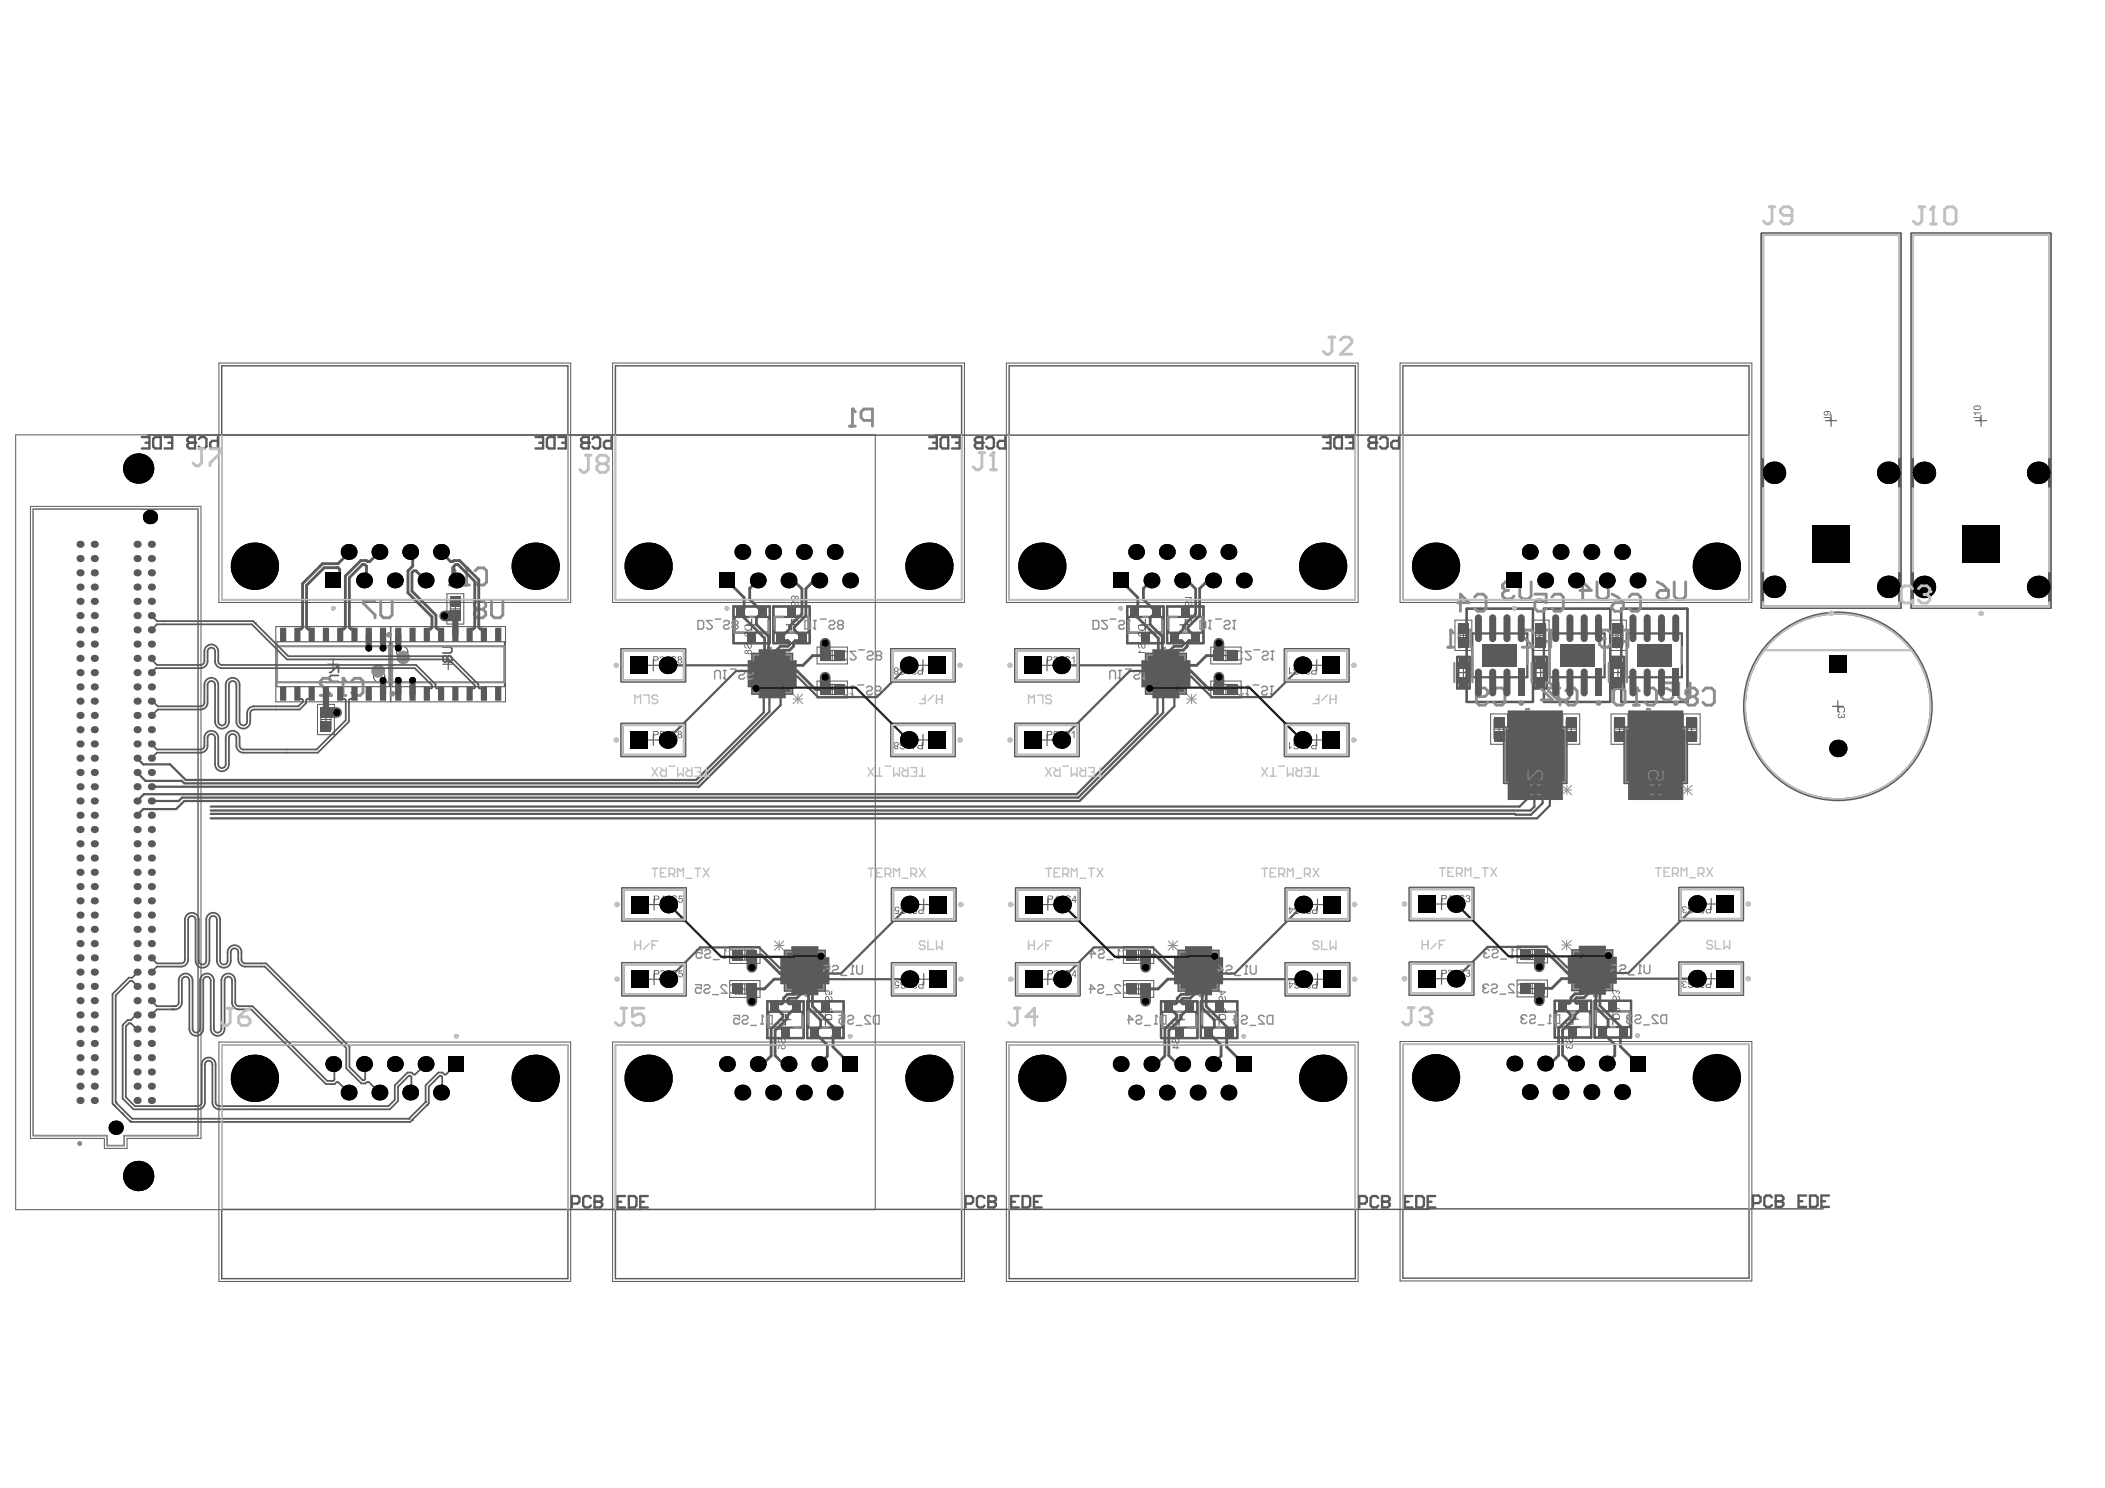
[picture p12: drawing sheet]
<svg xmlns="http://www.w3.org/2000/svg" width="297mm" height="210mm" viewBox="0 0 297 210" stroke-linecap="round" stroke-linejoin="round" font-family="sans-serif">
<g fill="#5a5a5a">
<path d="M161.7 92.2h1v-.5h3.6v.5h1.1v1.1h.5v3.5h-.5v1.1h-1.1v.5h-3.6v-.5h-1v-1.1h-.5v-3.5h.5z"/>
<path d="M221.8 134h1.1v-.5h3.6v.5h1v1.1h.5v3.6h-.5v1h-1v.5h-3.6v-.5h-1.1v-1h-.5v-3.6h.5z"/>
<path d="M166.3 134.1h1v-.5h3.6v.5h1.1v1h.5v3.6h-.5v1.1h-1.1v.5h-3.6v-.5h-1v-1.1h-.5v-3.6h.5z"/>
<path d="M110.7 134.1h1.1v-.5h3.6v.5h1v1h.5v3.6h-.5v1.1h-1v.5h-3.6v-.5h-1.1v-1.1h-.5v-3.6h.5z"/>
<path d="M106.1 92.2h1.1v-.5h3.6v.5h1v1.1h.5v3.5h-.5v1.1h-1v.5h-3.6v-.5h-1.1v-1.1h-.5v-3.5h.5z"/>
<path d="M229.9 100.3h7.5v2.3h.7v7.9h-.7v2.2h-7.5v-2.2h-.7v-7.9h.7z"/>
<path d="M212.9 100.3h7.5v2.3h.7v7.9h-.7v2.2h-7.5v-2.2h-.7v-7.9h.7z"/>
</g>
<g fill="none" stroke="#5a5a5a" stroke-width=".32">
<path d="M248.6 33h19.6v52.7h-19.6zM269.7 33h19.6v52.7h-19.6zM87.7 91.6h9v4.5h-9zM103.5 85.5h5.1v5.2h-5.1zM109.1 85.5h5.2v5.2h-5.2zM125.8 91.6h8.9v4.5h-8.9zM143.3 91.6h8.9v4.5h-8.9zM159.1 85.5h5.1v5.2h-5.1zM164.7 85.5h5.1v5.2h-5.1zM181.3 91.6h9v4.5h-9zM205.6 92.7h1.8v4.4h-1.8zM207 85.9h9.3v13.1h-9.3z"/>
<path d="M216.5 92.7h1.8v4.4h-1.8zM217.9 85.9h9.3v13.1h-9.3zM227.4 92.7h1.8v4.4h-1.8zM228.8 85.9h9.3v13.1h-9.3zM87.7 102.1h9v4.6h-9zM125.8 102.1h8.9v4.6h-8.9zM143.3 102.1h8.9v4.6h-8.9zM181.3 102.1h9v4.6h-9zM87.8 125.3h9v4.6h-9zM87.8 135.9h9v4.5h-9zM125.9 125.3h8.9v4.6h-8.9zM125.9 135.9h8.9v4.5h-8.9z"/>
<path d="M143.4 125.3h8.9v4.6h-8.9zM143.4 135.9h8.9v4.5h-8.9zM181.4 125.3h9v4.6h-9zM181.4 135.9h9v4.5h-9zM198.9 125.3h9v4.5h-9zM198.9 135.8h9v4.5h-9zM237 125.3h9v4.5h-9zM237 135.8h9v4.5h-9zM108.3 141.3h5.1v5.1h-5.1zM113.9 141.3h5.1v5.1h-5.1zM163.8 141.3h5.2v5.1h-5.2zM169.5 141.3h5.1v5.1h-5.1z"/>
<path d="M219.4 141.2h5.1v5.2h-5.1zM225 141.2h5.2v5.2h-5.2z"/>
<circle cx="259.3" cy="99.6" r="13.2"/>
</g>
<g fill="none" stroke="#5a5a5a" stroke-width=".14">
<path d="M30.9 51.2h49.6v33.8h-49.6zM86.4 51.2h49.7v33.8h-49.7zM142 51.2h49.6v33.8h-49.6zM197.6 51.2h49.6v33.8h-49.6zM4.3 71.4h24.1v89.2h-10.5v1.4h-3.2v-1.4h-10.4zM38.9 88.4h16.2v10.6h-16.2zM44.8 99.4h2.4v4.2h-2.4zM55.2 88.4h16.1v10.6h-16.1zM63.1 83.8h2.3v4.2h-2.3zM106.5 92.6h4.9v4.9h-4.9zM111.4 95.5l-2 2M115.3 91.3h4.3v2.4h-4.3z"/>
<path d="M115.3 96.1h4.3v2.4h-4.3zM162.1 92.6h4.9v4.9h-4.9zM165.4 95.9l1.4 1.3M165.4 96.5h1.4M166.1 95.9v1.3M166.8 95.9l-1.4 1.3M167 95.5l-2 2M170.9 91.3h4.2v2.4h-4.2zM170.9 96.1h4.2v2.4h-4.2zM205.3 87.5h2.4v4.3h-2.4zM216.2 87.5h2.4v4.3h-2.4zM227.1 87.5h2.4v4.3h-2.4z"/>
<path d="M210.3 100.7h2.4v4.3h-2.4zM212.6 103h8.1v7.1h-8.1zM213.3 110.1v1.7h.5v-1.7M213.3 103v-1.7h.5v1.7M214.3 110.1v1.7h.5v-1.7M214.3 103v-1.7h.5v1.7M215.4 110.1v1.7h.5v-1.7M215.4 103v-1.7h.5v1.7M216.4 110.1v1.7h.5v-1.7M216.4 103v-1.7h.5v1.7M217.4 110.1v1.7h.5v-1.7M217.4 103v-1.7h.5v1.7"/>
<path d="M218.5 110.1v1.7h.4v-1.7M218.5 103v-1.7h.4v1.7M219.5 110.1v1.7h.5v-1.7M219.5 103v-1.7h.5v1.7M220.5 100.7h2.4v4.3h-2.4zM227.3 100.7h2.4v4.3h-2.4zM229.6 103h8.1v7.1h-8.1zM230.3 110.1v1.7h.5v-1.7M230.3 103v-1.7h.5v1.7M231.3 110.1v1.7h.5v-1.7M231.3 103v-1.7h.5v1.7M232.4 110.1v1.7h.5v-1.7"/>
<path d="M232.4 103v-1.7h.5v1.7M233.4 110.1v1.7h.5v-1.7M233.4 103v-1.7h.5v1.7M234.4 110.1v1.7h.5v-1.7M234.4 103v-1.7h.5v1.7M235.5 110.1v1.7h.4v-1.7M235.5 103v-1.7h.4v1.7M236.5 103v-1.7h.5v1.7M236.5 110.1v1.7h.5v-1.7M237.5 100.7h2.4v4.3h-2.4zM103 138.3h4.2v2.4h-4.2zM103 133.5h4.2v2.4h-4.2z"/>
<path d="M111.1 134.5h4.9v4.9h-4.9zM113.1 134.5l-2 2M158.5 133.5h4.3v2.4h-4.3zM158.5 138.3h4.3v2.4h-4.3zM166.7 134.5h4.9v4.9h-4.9zM168.7 134.5l-2 2M214.1 133.5h4.3v2.3h-4.3zM214.1 138.3h4.3v2.3h-4.3zM222.2 134.4h4.9v4.9h-4.9zM224.2 134.4l-2 2M30.9 147h49.6v33.8h-49.6zM86.4 147h49.7v33.8h-49.7z"/>
<path d="M142 147h49.6v33.8h-49.6zM197.6 146.9h49.6v33.8h-49.6z"/>
</g>
<path d="M106.1 92.2h1.1v-.5h3.6v.5h1v1.1h.5v3.5h-.5v1.1h-1v.5h-3.6v-.5h-1.1v-1.1h-.5v-3.5h.5zM161.7 92.2h1v-.5h3.6v.5h1.1v1.1h.5v3.5h-.5v1.1h-1.1v.5h-3.6v-.5h-1v-1.1h-.5v-3.5h.5zM212.9 100.3h7.5v2.3h.7v7.9h-.7v2.2h-7.5v-2.2h-.7v-7.9h.7zM229.9 100.3h7.5v2.3h.7v7.9h-.7v2.2h-7.5v-2.2h-.7v-7.9h.7zM110.7 134.1h1.1v-.5h3.6v.5h1v1h.5v3.6h-.5v1.1h-1v.5h-3.6v-.5h-1.1v-1.1h-.5v-3.6h.5zM166.3 134.1h1v-.5h3.6v.5h1.1v1h.5v3.6h-.5v1.1h-1.1v.5h-3.6v-.5h-1v-1.1h-.5v-3.6h.5zM221.8 134h1.1v-.5h3.6v.5h1v1.1h.5v3.6h-.5v1h-1v.5h-3.6v-.5h-1.1v-1h-.5v-3.6h.5z" fill="none" stroke="#5a5a5a" stroke-width=".24"/>
<g fill="none" stroke="#5a5a5a" stroke-width=".16">
<path d="M39.1 90.5h15.8v6.4h-15.8zM46.2 93.7h1.6M47 92.9v1.6M55.3 90.5h15.9v6.4h-15.9zM62.5 93.7h1.5M63.3 92.9v1.6M63.5 85.9h1.5M63.5 84.5h1.5v2.7h-1.5zM64.3 85.2v1.4M116.1 91.8h2.7v1.4h-2.7zM116.1 96.5h2.7v1.5h-2.7zM116.7 92.5h1.4"/>
<path d="M116.7 97.3h1.4M117.4 91.8v1.4M117.4 96.5v1.5M171.6 91.8h2.7v1.4h-2.7zM171.6 96.5h2.7v1.5h-2.7zM172.3 92.5h1.4M172.3 97.3h1.4M173 91.8v1.4M173 96.5v1.5M205.8 89.6h1.4M205.8 88.3h1.4v2.7h-1.4zM206.5 88.9v1.4"/>
<path d="M216.7 89.6h1.4M216.7 88.3h1.4v2.7h-1.4zM217.4 88.9v1.4M227.6 89.6h1.4M227.6 88.3h1.4v2.7h-1.4zM228.3 88.9v1.4M45.3 100.2h1.4v2.6h-1.4zM45.3 101.5h1.4M46 100.8v1.4M210.8 102.9h1.4M210.8 101.5h1.4v2.7h-1.4zM211.5 102.1v1.5"/>
<path d="M221 102.9h1.4M221 101.5h1.4v2.7h-1.4zM221.7 102.1v1.5M227.8 102.9h1.4M227.8 101.5h1.4v2.7h-1.4zM228.5 102.1v1.5M238 102.9h1.4M238 101.5h1.4v2.7h-1.4zM238.7 102.1v1.5M103.8 138.8h2.7v1.4h-2.7zM103.8 134h2.7v1.4h-2.7zM104.4 139.5h1.4"/>
<path d="M104.4 134.7h1.4M105.1 134v1.4M105.1 138.8v1.4M159.3 134h2.7v1.4h-2.7zM159.3 138.8h2.7v1.4h-2.7zM159.9 139.5h1.5M159.9 134.7h1.5M160.7 134v1.4M160.7 138.8v1.4M214.9 133.9h2.7v1.5h-2.7zM214.9 138.7h2.7v1.5h-2.7zM215.5 139.4h1.4"/>
<path d="M215.5 134.6h1.4M216.2 133.9v1.5M216.2 138.7v1.5"/>
</g>
<path d="M4.7 71.8h23.3v88.4h-10.5v1.4h-2.4v-1.4h-10.4z" fill="none" stroke="#5a5a5a" stroke-width=".2"/>
<g fill="#5a5a5a">
<path d="M160.6 89.2l.2-.1 .1 .1a.22 .22 0 0 0-.2 .2 .22 .22 0 0 0 .2 .3 .22 .22 0 0 0 .2-.2l.3-.3 .2-.1v.7h-.1v-.5l-.3 .3a.32 .32 0 0 1-.5 .1 .32 .32 0 0 1-.1-.5z"/>
<path d="M161.8 89.8h.1v.9h-.1z"/>
<path d="M160.6 90.9a.32 .32 0 0 1 .5-.1 .32 .32 0 0 1 .1 .4 .21 .21 0 0 0 .3 .1 .21 .21 0 0 0 0-.3l-.2-.1v-.2a.38 .38 0 0 1 .4 .5 .38 .38 0 0 1-.6 .2l-.1-.1a.24 .24 0 0 0 0-.3 .24 .24 0 0 0-.3 0v.3h.2v.2a.42 .42 0 0 1-.3-.6z"/>
<path d="M160.8 91.7h.2l-.2 .3h.8v.1h-1z"/>
<path d="M167.2 86.7h1v.1l-.2 .3h-.1l.1-.3h-.8z"/>
<path d="M166.9 85.7h.1v.8h-.1z"/>
<path d="M167.3 84.9a.32 .32 0 0 1 .4-.1 .32 .32 0 0 1 .1 .4 .19 .19 0 0 0 .3 .1 .19 .19 0 0 0 0-.3h-.2v-.2l.1 .1a.38 .38 0 0 1 .3 .4 .38 .38 0 0 1-.4 .3l-.2-.2a.36 .36 0 0 0-.3-.5 .3 .3 0 0 0-.1 .4 .3 .3 0 0 0 .3 .2l-.1 .1a.42 .42 0 0 1-.2-.7z"/>
<path d="M167.2 84.2h1v.1l-.2 .3h-.1l.1-.3h-.8z"/>
<path d="M160.7 88.3h.8v.2a.41 .41 0 0 1-.3 .4 .41 .41 0 0 1-.5-.3zM160.6 88.2v.4a.51 .51 0 0 0 .5 .4 .51 .51 0 0 0 .5-.5v-.3z"/>
<path d="M167.4 87.6l.2-.1a.33 .33 0 0 1 .5 .3v.2h-.8zM167.3 87.5l-.1 .7h1v-.4a.53 .53 0 0 0-.9-.4z"/>
</g>
<path d="M222.4 134.7l1.4 1.4M222.4 135.4h1.4M223.1 134.7v1.4M223.8 134.7l-1.4 1.4" fill="none" stroke="#5a5a5a" stroke-width=".14"/>
<g fill="#5a5a5a">
<path d="M227.5 142.2h.2v.5l.2-.3a.32 .32 0 0 1 .4-.2 .32 .32 0 0 1 .3 .3 .32 .32 0 0 1-.3 .3v-.1a.21 .21 0 0 0 .1-.3 .21 .21 0 0 0-.2-.1 .21 .21 0 0 0-.2 .2l-.2 .3h-.3z"/>
<path d="M227.3 141.3h.1v.8h-.1z"/>
<path d="M227.6 140.6a.35 .35 0 0 1 .4-.1 .35 .35 0 0 1 .2 .4 .17 .17 0 0 0 .3 .1 .17 .17 0 0 0-.1-.3l-.1-.2a.34 .34 0 0 1 .3 .4 .34 .34 0 0 1-.5 .2v-.1a.36 .36 0 0 0-.4-.4 .29 .29 0 0 0 0 .3 .29 .29 0 0 0 .2 .2v.1a.46 .46 0 0 1-.3-.6z"/>
<path d="M227.6 139.8a.28 .28 0 0 1 .3-.2 .28 .28 0 0 1 .2 .2 .28 .28 0 0 1 .5 .1 .28 .28 0 0 1-.3 .4v-.2a.17 .17 0 0 0 .2-.1 .17 .17 0 0 0-.2-.2 .17 .17 0 0 0-.2 .2l-.1 .1a.2 .2 0 0 0-.1-.3 .2 .2 0 0 0-.3 .2 .2 .2 0 0 0 .2 .2v.1a.33 .33 0 0 1-.2-.5z"/>
<path d="M221.2 144.9h.1l-.1 .2h.7v.1h-1z"/>
<path d="M222.1 145.5h.1v.8h-.1z"/>
<path d="M221 146.5a.31 .31 0 0 1 .4-.1 .31 .31 0 0 1 .1 .4 .17 .17 0 0 0 .2 .2 .17 .17 0 0 0 .2-.2l-.3-.5a.39 .39 0 0 1 .4 .5 .39 .39 0 0 1-.5 .3l-.1-.2a.37 .37 0 0 0-.3-.4v.4l.2 .1-.1 .1a.39 .39 0 0 1-.2-.6z"/>
<path d="M221 147.4l.1-.1 .1 .1a.17 .17 0 0 0-.2 .2 .17 .17 0 0 0 .2 .2 .18 .18 0 0 0 .2-.3h.1a.21 .21 0 0 0 .1 .3 .21 .21 0 0 0 .2-.1 .21 .21 0 0 0-.1-.3v-.1a.32 .32 0 0 1 .3 .4 .32 .32 0 0 1-.6 0 .28 .28 0 0 1-.4 .1 .28 .28 0 0 1 0-.4z"/>
<path d="M227.7 143.2l.2-.1a.37 .37 0 0 1 .6 .3v.2h-.8zM227.6 143.1l-.1 .7h1.1v-.4a.54 .54 0 0 0-.4-.5 .54 .54 0 0 0-.6 .2z"/>
<path d="M221.1 143.9h.7v.3a.38 .38 0 0 1-.6 .2l-.1-.1zM220.9 143.8v.4a.51 .51 0 0 0 .6 .4 .51 .51 0 0 0 .4-.4v-.4z"/>
</g>
<path d="M166.9 134.8l1.3 1.3M166.9 135.5h1.3M167.5 134.8v1.3M168.2 134.8l-1.3 1.3" fill="none" stroke="#5a5a5a" stroke-width=".14"/>
<g fill="#5a5a5a">
<path d="M172 142.2h.1v.5l.2-.2a.34 .34 0 0 1 .5-.2 .34 .34 0 0 1 0 .5l-.1 .1v-.1a.2 .2 0 0 0 .2-.3 .2 .2 0 0 0-.2-.1l-.7 .5z"/>
<path d="M171.7 141.4h.1v.8h-.1z"/>
<path d="M172 140.7a.35 .35 0 0 1 .4-.1 .35 .35 0 0 1 .2 .4 .18 .18 0 0 0 .3 .1 .18 .18 0 0 0 0-.3l-.2-.3a.37 .37 0 0 1 .3 .4 .37 .37 0 0 1-.4 .4l-.2-.4a.21 .21 0 0 0 0-.2 .21 .21 0 0 0-.3 0 .21 .21 0 0 0 0 .3l.2 .3a.42 .42 0 0 1-.3-.6z"/>
<path d="M165.6 145l.2-.1-.2 .3h.8v.1h-1z"/>
<path d="M166.6 145.5h.1v.9h-.1z"/>
<path d="M165.4 146.6a.29 .29 0 0 1 .4-.1 .29 .29 0 0 1 .1 .3h.1a.2 .2 0 0 0 .2 .3 .2 .2 0 0 0 .1-.3l-.1-.2-.2-.1 .1-.1a.38 .38 0 0 1 .3 .5 .38 .38 0 0 1-.5 .2l-.1-.2a.19 .19 0 0 0 0-.3 .19 .19 0 0 0-.3 0 .19 .19 0 0 0 0 .3l.2 .3a.44 .44 0 0 1-.3-.6z"/>
<path d="M172.1 143.3h.1a.4 .4 0 0 1 .4-.1 .4 .4 0 0 1 .3 .3v.2h-.8zM172 143.2v.6h1v-.4a.56 .56 0 0 0-1-.2z"/>
<path d="M172.4 140h.4l-.4 .3zM172 139.9v.1h.2v.4l.8-.5h-.6v-.2h-.2v.2z"/>
<path d="M165.5 144h.8v.2a.39 .39 0 0 1-.4 .4 .39 .39 0 0 1-.4-.4zM165.4 143.8v.4a.5 .5 0 0 0 .4 .5 .5 .5 0 0 0 .6-.3v-.6z"/>
<path d="M165.6 147.7l.4-.3v.3zM165.4 147.8v.1h.6v.1h.2v-.1h.2v-.2h-.2v-.4z"/>
</g>
<path d="M111.3 134.8l1.4 1.3M111.3 135.5h1.4M112 134.8v1.3M112.7 134.8l-1.4 1.3" fill="none" stroke="#5a5a5a" stroke-width=".14"/>
<g fill="#5a5a5a">
<path d="M116.4 142.2h.1v.5l.3-.2a.34 .34 0 0 1 .5-.2 .34 .34 0 0 1 0 .5l-.1 .1v-.1a.21 .21 0 0 0 .1-.4 .21 .21 0 0 0-.3 .1l-.4 .4h-.2z"/>
<path d="M116.1 141.4h.1v.8h-.1z"/>
<path d="M116.5 140.6a.33 .33 0 0 1 .4 0 .33 .33 0 0 1 .1 .3 .19 .19 0 0 0 .3 .2 .2 .2 0 0 0 0-.4h-.1v-.2a.34 .34 0 0 1 .3 .5 .34 .34 0 0 1-.5 .1l-.1-.1a.22 .22 0 0 0 0-.3 .22 .22 0 0 0-.3 0 .29 .29 0 0 0-.1 .3 .29 .29 0 0 0 .3 .2l-.1 .1a.44 .44 0 0 1-.2-.7z"/>
<path d="M116.5 139.8a.34 .34 0 0 1 .5 0 .34 .34 0 0 1 0 .4l.3-.1v-.4h.1v.6h-.5v-.1a.22 .22 0 0 0 .1-.3 .22 .22 0 0 0-.4 0 .22 .22 0 0 0 .1 .3v.2a.4 .4 0 0 1-.2-.6z"/>
<path d="M110 145l.2-.1-.1 .3h.7v.1h-1z"/>
<path d="M111 145.5h.1v.9h-.1z"/>
<path d="M109.9 146.5a.4 .4 0 0 1 .4 .1 .4 .4 0 0 1 .1 .4 .22 .22 0 0 0 .4 0 .22 .22 0 0 0-.1-.3l-.2-.2v-.1a.38 .38 0 0 1 .4 .4 .38 .38 0 0 1-.5 .4l-.1-.3a.21 .21 0 0 0-.1-.2 .21 .21 0 0 0-.3 0v.3l.2 .1v.1a.41 .41 0 0 1-.2-.7z"/>
<path d="M109.8 147.5l.5-.1 .1 .1a.22 .22 0 0 0 0 .4 .22 .22 0 0 0 .3-.1 .22 .22 0 0 0-.2-.3l.1-.2a.35 .35 0 0 1 .3 .5 .35 .35 0 0 1-.5 .2 .35 .35 0 0 1-.2-.5l-.3 .1v.4h-.1z"/>
<path d="M105.1 89.3l.2-.2 .1 .1a.22 .22 0 0 0-.2 .4 .21 .21 0 0 0 .4-.1l.3-.3 .2-.1v.7h-.1v-.5l-.3 .2a.34 .34 0 0 1-.4 .3 .34 .34 0 0 1-.2-.5z"/>
<path d="M106.2 89.8h.2v.9h-.2z"/>
<path d="M105.2 90.8a.32 .32 0 0 1 .4 .3 .21 .21 0 0 0 .3 .3 .19 .19 0 0 0 .1-.3l-.2-.2h-.1l.1-.2a.39 .39 0 0 1 .3 .4 .39 .39 0 0 1-.5 .4l-.1-.2a.22 .22 0 0 0-.1-.3 .22 .22 0 0 0-.2 0v.2l.2 .1v.2a.44 .44 0 0 1-.2-.7z"/>
<path d="M111.7 86.7h1v.1l-.3 .3h-.1l.1-.3h-.7z"/>
<path d="M111.4 85.7h.1v.8h-.1z"/>
<path d="M111.7 84.9h.1a.36 .36 0 0 1 .4 0 .36 .36 0 0 1 .1 .4 .2 .2 0 0 0 .3-.1 .2 .2 0 0 0-.2-.2v-.2a.36 .36 0 0 1 .3 .5 .36 .36 0 0 1-.5 .2v-.1a.36 .36 0 0 0-.4-.5 .3 .3 0 0 0 0 .4 .3 .3 0 0 0 .2 .2v.1a.42 .42 0 0 1-.3-.7z"/>
<path d="M116.6 143.3l.2-.1a.37 .37 0 0 1 .5 .3v.2h-.8zM116.5 143.2l-.1 .6h1v-.3a.51 .51 0 0 0-.3-.5 .51 .51 0 0 0-.6 .2z"/>
<path d="M109.9 144h.8v.2a.39 .39 0 0 1-.4 .4 .39 .39 0 0 1-.4-.4zM109.8 143.8v.4a.5 .5 0 0 0 .5 .5 .5 .5 0 0 0 .5-.5v-.4z"/>
<path d="M105.2 88.3h.8v.2a.41 .41 0 0 1-.4 .3 .41 .41 0 0 1-.4-.3zM105.1 88.2v.4a.51 .51 0 0 0 .5 .4 .51 .51 0 0 0 .5-.5v-.3z"/>
<path d="M105.1 92a.2 .2 0 0 1 .4 0 .2 .2 0 0 1-.4 0zM105.6 92a.21 .21 0 0 1 .4 0 .21 .21 0 0 1-.4 0zM105.1 91.8v.1a.26 .26 0 0 0 .1 .3 .26 .26 0 0 0 .3-.1 .3 .3 0 0 0 .5 .1 .3 .3 0 0 0 0-.4 .3 .3 0 0 0-.5 .1 .24 .24 0 0 0-.2-.2 .24 .24 0 0 0-.2 .1z"/>
<path d="M111.8 87.6l.2-.1a.37 .37 0 0 1 .3 0 .37 .37 0 0 1 .3 .3v.2h-.8zM111.7 87.5v.7h1v-.4a.56 .56 0 0 0-1-.3z"/>
<path d="M112.3 84.3a.15 .15 0 0 1 .3 0 .15 .15 0 0 1-.3 0zM111.7 84.3a.25 .25 0 0 1 .5 0 .25 .25 0 0 1-.5 0zM111.7 84.1v.1a.3 .3 0 0 0 .1 .4 .3 .3 0 0 0 .4-.1 .27 .27 0 0 0 .4 0 .27 .27 0 0 0 0-.4 .27 .27 0 0 0-.4 .1 .31 .31 0 0 0-.5-.1z"/>
</g>
<path d="M109.9 95.9l1.3 1.3M109.9 96.5h1.3M110.6 95.9v1.3M111.2 95.9l-1.3 1.3" fill="none" stroke="#5a5a5a" stroke-width=".14"/>
<g fill="#5a5a5a">
<path d="M211.4 91.8l.2-.1h.8v.1h-.6a.27 .27 0 0 0-.4 .3 .27 .27 0 0 0 .4 .2h.6v.2h-.6a.42 .42 0 0 1-.5-.3 .42 .42 0 0 1 .1-.4z"/>
<path d="M211.4 90.9a.3 .3 0 0 1 .5 .1 .28 .28 0 0 1 .5 .1 .28 .28 0 0 1-.3 .4v-.2a.17 .17 0 0 0 .2-.1 .17 .17 0 0 0-.2-.2 .17 .17 0 0 0-.1 .2l-.2 .1a.22 .22 0 0 0-.1-.4 .22 .22 0 0 0-.3 .2 .22 .22 0 0 0 .2 .3v.1a.35 .35 0 0 1-.2-.5z"/>
<path d="M222.3 91.8l.2-.1h.8v.1h-.6a.27 .27 0 0 0-.4 .3 .27 .27 0 0 0 .4 .2h.6v.2h-.6a.42 .42 0 0 1-.4-.2 .42 .42 0 0 1 0-.5z"/>
<path d="M233.2 91.8l.3-.1h.6v.1h-.5a.27 .27 0 0 0-.3 .3 .27 .27 0 0 0 .3 .2h.5v.2h-.5a.4 .4 0 0 1-.5-.2 .4 .4 0 0 1 .1-.5z"/>
<path d="M228.3 93.4a.3 .3 0 0 1 .6 .1 .26 .26 0 0 1 .4 0 .26 .26 0 0 1-.2 .4l-.1-.1a.16 .16 0 0 0 .2-.1 .16 .16 0 0 0-.1-.2 .16 .16 0 0 0-.2 .1l-.1 .1a.21 .21 0 0 0-.1-.3 .21 .21 0 0 0-.3 .1 .21 .21 0 0 0 .2 .3v.2a.35 .35 0 0 1-.3-.6z"/>
<path d="M222.6 91.1h.5l-.5 .3zM222.3 91v.1h.2v.4l.8-.4v-.1h-.7v-.1l-.1 .1z"/>
<path d="M233.1 91a.52 .52 0 0 0 .3 .5 .52 .52 0 0 0 .6-.1 .3 .3 0 0 0 .1-.3 .3 .3 0 0 0-.2-.2v.1a.23 .23 0 0 1 .1 .3 .23 .23 0 0 1-.3 .1 .33 .33 0 0 0-.1-.6 .33 .33 0 0 0-.5 .2zM233.2 91.1a.22 .22 0 0 1 .4-.1 .22 .22 0 0 1-.1 .3h-.2z"/>
<path d="M228.9 94.3h.3v.5h-.3zM228.3 94v.2l.4 .3v.3h-.4v.1h1v-.5a.28 .28 0 0 0-.2-.3 .28 .28 0 0 0-.4 .3l-.1-.2z"/>
</g>
<path d="M234.6 110.7h-1.6l-.4 .4v.6l.4 .4h1.6M234.6 108.7v1.4h-1l.4-.7v-.3l-.4-.4h-.6l-.4 .4v.6l.4 .4M235.9 108.7l1.3 1.3M235.9 109.3h1.3M236.6 108.7v1.3M237.2 108.7l-1.3 1.3" fill="none" stroke="#5a5a5a" stroke-width=".14"/>
<g fill="#5a5a5a">
<path d="M217.4 93.3h.1v.5l.4-.4a.32 .32 0 0 1 .5 .1 .32 .32 0 0 1-.3 .4v-.1a.21 .21 0 0 0 .1-.4 .2 .2 0 0 0-.3 .1l-.3 .4-.2 .1z"/>
<path d="M206.5 93.5h1l-.3 .3h-.1l.2-.2h-.8z"/>
<path d="M218 94.3v-.1l.3 .1v.5h-.3zM217.4 94v.2l.4 .3v.3h-.4v.1h1v-.5a.28 .28 0 0 0-.3-.3 .28 .28 0 0 0-.3 .3v-.2z"/>
<path d="M207.1 94.3h.3v.5h-.4zM206.5 94v.2l.4 .3v.3h-.4v.1h1v-.5a.27 .27 0 0 0-.3-.3 .27 .27 0 0 0-.2 .3z"/>
</g>
<path d="M215.6 108.7v1.4l1.4-1.4h.3l.4 .4v.6l-.4 .4M217.7 110.7h-1.7l-.4 .4v.6l.4 .4h1.7M218.9 108.7l1.3 1.3M218.9 109.3h1.3M219.6 108.7v1.3M220.2 108.7l-1.3 1.3M220.7 106.1a.48 .48 0 0 0-.5 .4 .48 .48 0 0 0 .5 .5M237.7 106.1a.48 .48 0 0 0-.5 .4 .48 .48 0 0 0 .5 .5" fill="none" stroke="#5a5a5a" stroke-width=".14"/>
<g fill="none" stroke="#5a5a5a" stroke-width=".32">
<path d="M248.6 33h19.6v52.7h-19.6zM269.7 33h19.6v52.7h-19.6zM87.7 91.6h9v4.5h-9zM125.8 91.6h8.9v4.5h-8.9zM143.3 91.6h8.9v4.5h-8.9zM181.3 91.6h9v4.5h-9zM87.7 102.1h9v4.6h-9zM125.8 102.1h8.9v4.6h-8.9zM143.3 102.1h8.9v4.6h-8.9zM181.3 102.1h9v4.6h-9zM87.8 125.3h9v4.6h-9zM87.8 135.9h9v4.5h-9z"/>
<path d="M125.9 125.3h8.9v4.6h-8.9zM125.9 135.9h8.9v4.5h-8.9zM143.4 125.3h8.9v4.6h-8.9zM143.4 135.9h8.9v4.5h-8.9zM181.4 125.3h9v4.6h-9zM181.4 135.9h9v4.5h-9zM198.9 125.3h9v4.5h-9zM198.9 135.8h9v4.5h-9zM237 125.3h9v4.5h-9zM237 135.8h9v4.5h-9z"/>
<circle cx="11.3" cy="161.3" r=".16"/>
</g>
<g fill="none" stroke="#5a5a5a" stroke-width=".16">
<circle cx="53.5" cy="95.4" r=".79"/>
<circle cx="56.8" cy="92" r=".79"/>
</g>
<path d="M31.3 51.6h48.8v33h-48.8zM86.8 51.6h48.9v33h-48.9zM142.4 51.6h48.9v33h-48.9zM198 51.6h48.8v33h-48.8zM20.8 61.4h226M31.3 147.4h48.8v33h-48.8zM86.8 147.4h48.9v33h-48.9zM142.4 147.4h48.9v33h-48.9zM198 147.3h48.8v33h-48.8zM31.3 170.6h170.4M198 170.5h59.3" fill="none" stroke="#5a5a5a" stroke-width=".2"/>
<g fill="#5a5a5a">
<path d="M148.7 103.1h.5v.1h-.4v.3a.34 .34 0 0 1 .5 .2 .34 .34 0 0 1-.3 .5 .34 .34 0 0 1-.4-.3h.2a.22 .22 0 0 0 .3 .1 .22 .22 0 0 0 .1-.3 .22 .22 0 0 0-.3-.1h-.3z"/>
<path d="M149.3 104.3h.9v.1h-.9z"/>
<path d="M150.3 103.2a.38 .38 0 0 1 .4-.1 .38 .38 0 0 1 .3 .3h-.1a.24 .24 0 0 0-.3-.2 .24 .24 0 0 0-.2 .2l.4 .2a.33 .33 0 0 1 .1 .5 .33 .33 0 0 1-.5 0l-.2-.2v-.1h.1a.29 .29 0 0 0 .3 .2 .29 .29 0 0 0 .3-.2l-.2-.1a.42 .42 0 0 1-.4-.5z"/>
<path d="M151.2 103.4l.4-.3v1h-.1v-.8l-.2 .2z"/>
<path d="M183.4 104.4h.8v.1h-.8z"/>
<path d="M182.6 104.8l.2-.1a.37 .37 0 0 1 .5 .2v.1h-.1a.26 .26 0 0 0-.3-.2 .26 .26 0 0 0-.3 .2l.4 .2a.28 .28 0 0 1 .3 .3 .28 .28 0 0 1-.4 .2l-.3-.2-.1-.1h.2a.23 .23 0 0 0 .2 .2 .23 .23 0 0 0 .2-.2l-.2-.1a.31 .31 0 0 1-.4-.2 .31 .31 0 0 1 .1-.3z"/>
<path d="M181.9 104.7h.1v.8l.3-.2v.2l-.3 .2h-.1z"/>
<path d="M148.7 92.6a.27 .27 0 0 1 .4 0 .27 .27 0 0 1 0 .4 .34 .34 0 0 1 0 .6 .34 .34 0 0 1-.5-.3h.2a.21 .21 0 0 0 .2 .2 .21 .21 0 0 0 .2-.3 .21 .21 0 0 0-.3-.1v-.1a.17 .17 0 0 0 .2-.2 .17 .17 0 0 0-.3-.1v.2l-.2-.1z"/>
<path d="M149.3 93.8h.9v.1h-.9z"/>
<path d="M150.3 92.7a.38 .38 0 0 1 .4-.1 .38 .38 0 0 1 .3 .3l-.1-.1a.23 .23 0 0 0-.3-.1 .23 .23 0 0 0-.2 .2l.3 .1a.31 .31 0 0 1 .3 .4 .31 .31 0 0 1-.5 .2l-.3-.2v-.1h.1a.31 .31 0 0 0 .3 .2 .31 .31 0 0 0 .3-.2l-.3-.2a.31 .31 0 0 1-.3-.4z"/>
<path d="M151.2 92.8l.4-.2v1h-.1v-.8l-.2 .1z"/>
<path d="M184.2 94.2h.7l-.2 .3a.34 .34 0 0 0-.3 .2 .34 .34 0 0 0 .1 .4l.4-.2a.33 .33 0 0 1-.6 .2 .33 .33 0 0 1 .2-.6l.2-.2h-.5z"/>
<path d="M183.4 93.9h.8v.1h-.8z"/>
<path d="M182.5 94.3a.46 .46 0 0 1 .5-.2 .46 .46 0 0 1 .3 .4h-.1a.25 .25 0 0 0-.3-.3 .25 .25 0 0 0-.2 .4h.3a.3 .3 0 0 1 .2 .4 .3 .3 0 0 1-.4 .2l-.3-.3h.2a.22 .22 0 0 0 .2 .2 .22 .22 0 0 0 .2-.3h-.2a.41 .41 0 0 1-.4-.5z"/>
<path d="M181.9 94.2h.1v.8l.3-.2v.1l-.3 .3h-.1z"/>
<path d="M239.9 127.9a.37 .37 0 0 1 .6 .2h-.1a.21 .21 0 0 0-.3-.1 .21 .21 0 0 0 0 .3 .21 .21 0 0 0 .3 0h.1l-.1 .5h-.5v-.1h.4v-.3a.32 .32 0 0 1-.4 0 .32 .32 0 0 1 0-.4z"/>
<path d="M239 127.5h.9v.1h-.9z"/>
<path d="M238.2 128l.1-.2h.5l.2 .3-.1 .1a.26 .26 0 0 0-.3-.3 .26 .26 0 0 0-.3 .3l.2 .1a.29 .29 0 0 1 .4 .1 .29 .29 0 0 1-.1 .4h-.1a.37 .37 0 0 1-.5-.2h.1a.25 .25 0 0 0 .3 .2 .25 .25 0 0 0 .2-.2l-.2-.2a.34 .34 0 0 1-.4-.1 .34 .34 0 0 1 0-.3z"/>
<path d="M237.4 128l.1-.1a.31 .31 0 0 1 .3-.1 .31 .31 0 0 1 .2 .3h-.1a.21 .21 0 0 0-.3-.2 .21 .21 0 0 0-.1 .3 .21 .21 0 0 0 .3 .1v.1a.17 .17 0 0 0-.2 .2 .17 .17 0 0 0 .1 .2 .17 .17 0 0 0 .2-.2h.1a.28 .28 0 0 1-.4 .2 .28 .28 0 0 1-.1-.4l-.1-.2z"/>
<path d="M205 127.5h.8h-.8z"/>
<path d="M206 126.3a.39 .39 0 0 1 .6 .2h-.1a.21 .21 0 0 0-.2-.2 .21 .21 0 0 0-.2 .3l.2 .1a.34 .34 0 0 1 .4 .4 .34 .34 0 0 1-.5 .2l-.3-.2v-.2h.1a.3 .3 0 0 0 .3 .2 .3 .3 0 0 0 .3-.2l-.2-.1a.35 .35 0 0 1-.4-.1 .35 .35 0 0 1 0-.4z"/>
<path d="M206.9 126.3a.29 .29 0 0 1 .4 0 .29 .29 0 0 1 0 .4 .32 .32 0 0 1 0 .6 .32 .32 0 0 1-.5-.3h.1a.21 .21 0 0 0 .3 .2 .21 .21 0 0 0 .1-.3 .21 .21 0 0 0-.3-.1l.1-.1a.17 .17 0 0 0 .2-.2 .17 .17 0 0 0-.2-.2 .17 .17 0 0 0-.1 .2h-.2z"/>
<path d="M239.9 138.5a.34 .34 0 0 1 .4-.2 .34 .34 0 0 1 .2 .3l-.1 .1a.22 .22 0 0 0-.2-.3 .22 .22 0 0 0-.2 .3 .22 .22 0 0 0 .3 .2 .19 .19 0 0 0-.3 .2 .19 .19 0 0 0 .2 .2 .19 .19 0 0 0 .2-.2h.1a.29 .29 0 0 1-.4 .3 .29 .29 0 0 1 0-.5l-.2-.1z"/>
<path d="M239 138.1h.9v.1h-.9z"/>
<path d="M238.2 138.5l.1-.1a.41 .41 0 0 1 .7 .3h-.1a.28 .28 0 0 0-.3-.2 .28 .28 0 0 0-.3 .2l.2 .1a.29 .29 0 0 1 .4 .2 .29 .29 0 0 1-.1 .3v.1a.39 .39 0 0 1-.6-.3h.1a.23 .23 0 0 0 .3 .2 .23 .23 0 0 0 .2-.3l-.2-.1a.34 .34 0 0 1-.4-.1 .34 .34 0 0 1 0-.3z"/>
<path d="M237.4 138.5a.34 .34 0 0 1 .3-.1 .34 .34 0 0 1 .3 .2l-.1 .1a.21 .21 0 0 0-.3-.2 .21 .21 0 0 0-.1 .2 .21 .21 0 0 0 .3 .2 .17 .17 0 0 0-.2 .2 .17 .17 0 0 0 .1 .2 .17 .17 0 0 0 .2-.2h.1a.29 .29 0 0 1-.4 .3 .29 .29 0 0 1 0-.5l-.2-.1z"/>
<path d="M204.4 136.8h.2a.34 .34 0 0 1 .4 .3 .34 .34 0 0 1-.3 .3l-.2 .3h.4v.1h-.6l.3-.4a.3 .3 0 0 0 .1-.5l-.4 .2z"/>
<path d="M205 138h.8v.1h-.8z"/>
<path d="M206 136.9a.37 .37 0 0 1 .4-.1 .37 .37 0 0 1 .2 .3h-.1a.22 .22 0 0 0-.2-.3 .22 .22 0 0 0-.2 .4h.1a.34 .34 0 0 1 .5 .4 .34 .34 0 0 1-.5 .2l-.3-.2 .1-.1a.27 .27 0 0 0 .3 .2 .27 .27 0 0 0 .2-.3l-.2-.1a.31 .31 0 0 1-.3-.1 .31 .31 0 0 1 0-.3z"/>
<path d="M206.9 136.8a.27 .27 0 0 1 .4 0 .27 .27 0 0 1 0 .4 .32 .32 0 0 1 0 .6 .32 .32 0 0 1-.5-.3h.1a.21 .21 0 0 0 .3 .2 .21 .21 0 0 0 .1-.2 .21 .21 0 0 0-.3-.2l.1-.1a.16 .16 0 0 0 .2-.1 .16 .16 0 0 0-.2-.2 .16 .16 0 0 0-.1 .2l-.2-.1z"/>
<path d="M184.4 128a.32 .32 0 0 1 .4-.1 .32 .32 0 0 1 .2 .3h-.2a.22 .22 0 0 0-.2-.2 .22 .22 0 0 0-.2 .3 .22 .22 0 0 0 .3 .1h.3l-.1 .5h-.5v-.1h.4v-.3a.36 .36 0 0 1-.4 0 .36 .36 0 0 1 0-.5z"/>
<path d="M183.5 127.6h.8v.1h-.8z"/>
<path d="M182.6 128h.1a.42 .42 0 0 1 .4-.1 .42 .42 0 0 1 .3 .3h-.1a.3 .3 0 0 0-.3-.2 .3 .3 0 0 0-.3 .2l.3 .2a.3 .3 0 0 1 .3 .2 .3 .3 0 0 1-.1 .3h-.2a.3 .3 0 0 1-.4-.3h.2a.25 .25 0 0 0 .2 .2 .25 .25 0 0 0 .2-.2l-.1-.1a.42 .42 0 0 1-.5-.5z"/>
<path d="M149.5 127.5h.8v.1h-.8z"/>
<path d="M150.4 126.4a.41 .41 0 0 1 .7 .2h-.2a.2 .2 0 0 0-.2-.2 .2 .2 0 0 0-.1 .3h.1a.34 .34 0 0 1 .4 .4 .34 .34 0 0 1-.5 .2l-.3-.2 .2-.1a.26 .26 0 0 0 .2 .2 .26 .26 0 0 0 .3-.2l-.3-.1a.32 .32 0 0 1-.3-.5z"/>
<path d="M184.4 138.5a.36 .36 0 0 1 .6 .2h-.2a.2 .2 0 0 0-.2-.2 .2 .2 0 0 0-.1 .3 .2 .2 0 0 0 .2 .1v.1a.18 .18 0 0 0-.2 .1 .18 .18 0 0 0 .2 .3 .18 .18 0 0 0 .1-.2h.2a.28 .28 0 0 1-.4 .2 .28 .28 0 0 1-.1-.4l-.2-.2z"/>
<path d="M183.5 138.2h.8v.1h-.8z"/>
<path d="M182.6 138.6a.42 .42 0 0 1 .5-.2 .42 .42 0 0 1 .3 .4h-.1a.29 .29 0 0 0-.3-.3 .29 .29 0 0 0-.3 .2l.2 .2a.32 .32 0 0 1 .4 .1 .32 .32 0 0 1-.1 .4 .37 .37 0 0 1-.6-.2l.2-.1a.22 .22 0 0 0 .2 .3 .22 .22 0 0 0 .2-.3h-.1a.41 .41 0 0 1-.5-.4z"/>
<path d="M148.8 136.9a.33 .33 0 0 1 .6 .1 .33 .33 0 0 1-.2 .5l-.3 .3h.5v.1h-.7l.1-.2 .2-.2a.32 .32 0 0 0 .1-.5h-.1l-.2 .2-.1-.1z"/>
<path d="M149.5 138.1h.8v.1h-.8z"/>
<path d="M150.4 137l.1-.1a.4 .4 0 0 1 .6 .2l-.2 .1a.22 .22 0 0 0-.2-.2 .22 .22 0 0 0-.2 .2l.2 .1a.34 .34 0 0 1 .4 .4 .34 .34 0 0 1-.6 .1l-.2-.2 .2-.1a.26 .26 0 0 0 .2 .3 .26 .26 0 0 0 .3-.3l-.3-.1a.32 .32 0 0 1-.3-.4z"/>
<path d="M128.8 128a.35 .35 0 0 1 .4-.1 .35 .35 0 0 1 .2 .3h-.1a.22 .22 0 0 0-.3-.1 .22 .22 0 0 0-.1 .3 .22 .22 0 0 0 .4 0h.1l-.1 .5h-.5v-.1h.4l.1-.3a.34 .34 0 0 1-.5 0 .34 .34 0 0 1 0-.5z"/>
<path d="M127.9 127.6h.8v.1h-.8z"/>
<path d="M127.1 128a.45 .45 0 0 1 .8 .2h-.2a.29 .29 0 0 0-.2-.2 .29 .29 0 0 0-.3 .2l.2 .2a.32 .32 0 0 1 .4 .3 .32 .32 0 0 1-.5 .2l-.2-.3h.1a.26 .26 0 0 0 .3 .2 .26 .26 0 0 0 .2-.2l-.3-.1a.31 .31 0 0 1-.3-.2 .31 .31 0 0 1 0-.3z"/>
<path d="M126.3 128a.33 .33 0 0 1 .3-.1 .33 .33 0 0 1 .3 .3h-.1a.23 .23 0 0 0-.4-.1 .23 .23 0 0 0 .1 .4l.4-.1-.1 .5h-.5v-.1h.4v-.3a.33 .33 0 0 1-.4 0 .33 .33 0 0 1 0-.5z"/>
<path d="M93.9 127.5h.8v.1h-.8z"/>
<path d="M94.8 126.5a.4 .4 0 0 1 .4-.2 .4 .4 0 0 1 .3 .3h-.1a.22 .22 0 0 0-.2-.2 .22 .22 0 0 0-.2 .3h.2a.33 .33 0 0 1 .4 .5 .33 .33 0 0 1-.6 .1l-.2-.2 .1-.1a.3 .3 0 0 0 .3 .2 .3 .3 0 0 0 .2-.2l-.2-.1a.41 .41 0 0 1-.4-.4z"/>
<path d="M95.8 126.3h.5v.2h-.4l-.1 .2a.33 .33 0 0 1 .5 .2 .33 .33 0 0 1-.2 .5 .33 .33 0 0 1-.4-.3h.1a.21 .21 0 0 0 .3 .1 .21 .21 0 0 0 .1-.3 .21 .21 0 0 0-.4 0h-.1z"/>
<path d="M128.8 138.5a.34 .34 0 0 1 .4-.1 .34 .34 0 0 1 .2 .3h-.1a.2 .2 0 0 0-.2-.2 .2 .2 0 0 0-.2 .3 .2 .2 0 0 0 .3 .1v.1a.18 .18 0 0 0-.2 .2 .18 .18 0 0 0 .1 .2 .18 .18 0 0 0 .2-.2h.1a.28 .28 0 0 1-.4 .2 .28 .28 0 0 1 0-.4l-.2-.3z"/>
<path d="M127.9 138.2h.8v.1h-.8z"/>
<path d="M127.1 138.6l.2-.1a.36 .36 0 0 1 .4-.1 .36 .36 0 0 1 .2 .4l-.2-.1a.24 .24 0 0 0-.3-.2 .24 .24 0 0 0-.1 .4h.1a.32 .32 0 0 1 .3 .1 .32 .32 0 0 1 0 .4 .4 .4 0 0 1-.6-.2l.1-.1a.25 .25 0 0 0 .2 .2 .25 .25 0 0 0 .3-.1l-.3-.2a.36 .36 0 0 1-.3-.4z"/>
<path d="M126.3 138.5a.33 .33 0 0 1 .4-.1 .33 .33 0 0 1 .2 .3h-.1a.23 .23 0 0 0-.4-.1 .23 .23 0 0 0 0 .4 .23 .23 0 0 0 .4-.1h.1l-.1 .5h-.5v-.1h.4v-.2a.35 .35 0 0 1-.4-.1 .35 .35 0 0 1 0-.5z"/>
<path d="M93.2 137a.35 .35 0 0 1 .6 0 .35 .35 0 0 1-.2 .5l-.3 .3h.5v.1h-.7l.2-.3 .3-.2a.21 .21 0 0 0 .1-.3 .21 .21 0 0 0-.3-.1l-.1 .2-.1-.1z"/>
<path d="M93.9 138.1h.8v.1h-.8z"/>
<path d="M94.8 137a.41 .41 0 0 1 .4-.2 .41 .41 0 0 1 .3 .3l-.1 .1a.25 .25 0 0 0-.2-.2 .25 .25 0 0 0-.3 .2l.3 .1a.33 .33 0 0 1 .4 .3 .33 .33 0 0 1-.5 .3l-.3-.2v-.2h.1a.29 .29 0 0 0 .2 .3 .29 .29 0 0 0 .3-.2l-.1-.2a.42 .42 0 0 1-.5-.4z"/>
<path d="M95.8 136.9h.5v.1h-.4v.2a.33 .33 0 0 1 .4 .3 .33 .33 0 0 1-.2 .4 .33 .33 0 0 1-.4-.3h.1a.21 .21 0 0 0 .3 .1 .21 .21 0 0 0 .1-.3 .21 .21 0 0 0-.4 0h-.1z"/>
<path d="M93.2 103.1h.5v.1h-.4l-.1 .3a.34 .34 0 0 1 .5 .2 .34 .34 0 0 1-.3 .4l-.3-.1v-.1h.1a.24 .24 0 0 0 .4 0 .24 .24 0 0 0 0-.3 .24 .24 0 0 0-.4 0h-.1z"/>
<path d="M93.8 104.3h.8v.1h-.8z"/>
<path d="M94.7 103.2l.3-.1a.36 .36 0 0 1 .4 .3h-.1a.25 .25 0 0 0-.3-.2 .25 .25 0 0 0-.2 .2l.2 .1a.34 .34 0 0 1 .4 .4 .34 .34 0 0 1-.5 .2l-.2-.1-.1-.2h.2a.28 .28 0 0 0 .2 .2 .28 .28 0 0 0 .3-.2l-.2-.2a.3 .3 0 0 1-.4 0 .3 .3 0 0 1 0-.4z"/>
<path d="M127.8 104.4h.8v.1h-.8z"/>
<path d="M126.9 104.9l.1-.1a.46 .46 0 0 1 .7 .2h-.1a.29 .29 0 0 0-.3-.2 .29 .29 0 0 0-.2 .2l.1 .1a.37 .37 0 0 1 .4 .1 .37 .37 0 0 1 0 .4l-.2 .1a.32 .32 0 0 1-.4-.3h.1a.25 .25 0 0 0 .3 .2 .25 .25 0 0 0 .2-.2l-.2-.1a.42 .42 0 0 1-.5-.4z"/>
<path d="M93.1 92.7a.29 .29 0 0 1 .5-.1 .29 .29 0 0 1 0 .5 .31 .31 0 0 1-.1 .5 .31 .31 0 0 1-.4-.3h.1a.21 .21 0 0 0 .2 .2 .21 .21 0 0 0 .2-.3 .21 .21 0 0 0-.3-.1v-.1a.17 .17 0 0 0 .2-.2 .17 .17 0 0 0-.2-.2 .17 .17 0 0 0-.1 .3l-.1-.1z"/>
<path d="M93.8 93.8h.8v.1h-.8z"/>
<path d="M94.7 92.7l.2-.1a.32 .32 0 0 1 .5 .3h-.1a.25 .25 0 0 0-.3-.2 .25 .25 0 0 0-.2 .2l.2 .1a.34 .34 0 0 1 .4 .1 .34 .34 0 0 1-.1 .4l-.1 .1a.46 .46 0 0 1-.6-.3h.2a.29 .29 0 0 0 .3 .2 .29 .29 0 0 0 .2-.3l-.2-.1a.35 .35 0 0 1-.3-.1 .35 .35 0 0 1-.1-.3z"/>
<path d="M128.7 94.2h.7l-.3 .4a.27 .27 0 0 0-.3 .2 .27 .27 0 0 0 .2 .3l.3-.2a.33 .33 0 0 1-.5 .2 .33 .33 0 0 1 .1-.6l.3-.2h-.5z"/>
<path d="M127.8 93.9h.8v.1h-.8z"/>
<path d="M127 94.3l.1-.1h.3a.29 .29 0 0 1 .3 .3h-.1a.29 .29 0 0 0-.3-.3 .29 .29 0 0 0-.2 .3l.1 .1a.33 .33 0 0 1 .4 .1 .33 .33 0 0 1 0 .4l-.3 .1h-.2l-.1-.2v-.1h.1a.23 .23 0 0 0 .3 .2 .23 .23 0 0 0 .1-.3l-.2-.1a.32 .32 0 0 1-.3-.4z"/>
<path d="M147.9 103.2v.4h.2a.19 .19 0 0 0 .3-.1 .19 .19 0 0 0-.2-.3zM147.7 103.1h.5a.3 .3 0 0 1 .3 .4 .3 .3 0 0 1-.4 .2h-.2v.4h-.2z"/>
<path d="M185.2 105.3v.2l.5 .1v-.4zM185.1 105.2l.1-.1h.5v-.4h.1v1h-.5a.33 .33 0 0 1-.2-.5z"/>
<path d="M184.5 105.1v.4l.3-.4zM184.4 104.7h.1v.2h.4l-.5 .8v-.6h-.2v-.2h.2z"/>
<path d="M147.9 92.7v.4h.2a.19 .19 0 0 0 .3-.2 .19 .19 0 0 0-.2-.2zM147.7 92.6h.5a.3 .3 0 0 1 .3 .3 .3 .3 0 0 1-.4 .3h-.2v.4h-.2z"/>
<path d="M185.2 94.8v.2h.5v-.3zM185.1 94.7l.2-.1h.4v-.4h.1v1h-.4a.32 .32 0 0 1-.3-.2 .32 .32 0 0 1 0-.3z"/>
<path d="M240.8 128.4v.3h.5v-.3zM240.7 128.3l.6-.1v-.4h.1v1h-.4a.31 .31 0 0 1-.3-.1 .31 .31 0 0 1 0-.4z"/>
<path d="M203.5 126.4v.3h.3a.18 .18 0 0 0 .2-.1 .18 .18 0 0 0-.2-.2zM203.4 126.3h.4a.31 .31 0 0 1 .4 .3 .31 .31 0 0 1-.4 .3h-.3v.4h-.1z"/>
<path d="M204.7 126.5l-.3 .4h.3zM204.7 126.3h.1v.6h.1v.1h-.1v.3h-.1v-.3h-.4z"/>
<path d="M240.8 139l.1 .3h.4v-.4zM240.7 138.9l.2-.1h.4v-.4h.1v1h-.4a.3 .3 0 0 1-.3-.2 .3 .3 0 0 1 0-.3z"/>
<path d="M203.5 136.9v.4l.3-.1a.16 .16 0 0 0 .2-.1 .16 .16 0 0 0-.2-.2zM203.4 136.8h.4a.31 .31 0 0 1 .4 .3 .31 .31 0 0 1-.4 .3h-.3v.4h-.1z"/>
<path d="M185.3 128.5v.3h.4v-.4zM185.1 128.5l.2-.2h.4v-.4h.2v1h-.4a.32 .32 0 0 1-.4-.4z"/>
<path d="M182.1 128.3v.4l.3-.4zM182 127.9h.1v.3h.4l-.5 .7v-.6h-.2v-.1h.2z"/>
<path d="M148 126.4v.4h.2a.19 .19 0 0 0 .3-.2 .19 .19 0 0 0-.3-.2zM147.8 126.3h.4a.29 .29 0 0 1 .4 .3 .29 .29 0 0 1-.4 .3h-.2v.4h-.2z"/>
<path d="M149.1 126.5l-.3 .5h.3zM149.2 126.3v.7h.2v.1h-.2v.2h-.1v-.2h-.4z"/>
<path d="M151.7 126.5l-.4 .5h.4zM151.7 126.3h.1v.7h.1v.1h-.1v.2h-.1v-.2h-.5z"/>
<path d="M185.3 139.1v.2h.4v-.3zM185.2 138.9h.5v-.5h.2v1.1h-.4a.32 .32 0 0 1-.4-.2 .32 .32 0 0 1 .1-.4z"/>
<path d="M182.1 138.8v.5l.3-.5zM182 138.4h.1v.3h.4l-.5 .8v-.7h-.2l.2-.1z"/>
<path d="M148 137v.3h.2a.19 .19 0 0 0 .3-.2 .19 .19 0 0 0-.3-.1zM147.8 136.8h.4a.31 .31 0 0 1 .4 .3 .31 .31 0 0 1-.4 .3h-.2v.5h-.2z"/>
<path d="M151.7 137l-.4 .5h.4zM151.7 136.8h.1v.7h.1l-.1 .1v.3h-.1v-.3h-.5z"/>
<path d="M129.7 128.5v.1l.1 .2h.4v-.4zM129.6 128.4l.2-.1h.4v-.4h.1v1h-.4a.31 .31 0 0 1-.3-.1 .31 .31 0 0 1 0-.4z"/>
<path d="M92.4 126.4v.4h.3a.19 .19 0 0 0 .2-.2 .19 .19 0 0 0-.2-.2zM92.3 126.3h.4a.3 .3 0 0 1 .4 .4 .3 .3 0 0 1-.4 .2h-.3v.4h-.1z"/>
<path d="M93.6 126.5l-.3 .5h.3zM93.6 126.3h.1v.7h.1v.1h-.1v.2h-.1v-.2h-.5z"/>
<path d="M129.7 139l.1 .3h.4v-.3zM129.6 139l.2-.1h.4v-.5h.1v1.1h-.4a.31 .31 0 0 1-.3-.2 .31 .31 0 0 1 0-.3z"/>
<path d="M92.4 137v.3h.3a.19 .19 0 0 0 .2-.1 .19 .19 0 0 0-.2-.2zM92.3 136.8h.4a.3 .3 0 0 1 .3 .4 .3 .3 0 0 1-.3 .2h-.3v.5h-.1z"/>
<path d="M92.3 103.2v.4h.3a.16 .16 0 0 0 .2-.2 .16 .16 0 0 0-.2-.2zM92.2 103.1h.4a.31 .31 0 0 1 .3 .4 .31 .31 0 0 1-.4 .2h-.2v.4h-.1z"/>
<path d="M95.7 103.4a.2 .2 0 0 0 .4 0 .2 .2 0 0 0-.4 0zM95.7 103.8a.22 .22 0 0 0 .4 0 .22 .22 0 0 0-.4 0zM95.7 103.2l.1-.1a.26 .26 0 0 1 .3 .1 .26 .26 0 0 1-.1 .4 .3 .3 0 0 1 .1 .4 .3 .3 0 0 1-.4 0 .3 .3 0 0 1 .1-.4l-.2-.2z"/>
<path d="M129.6 105.3v.2l.5 .1v-.4zM129.5 105.2l.2-.1h.4v-.4h.1v1h-.4a.31 .31 0 0 1-.3-.1 .31 .31 0 0 1 0-.4z"/>
<path d="M128.9 105.1v.4l.3-.4zM128.8 104.7h.1v.2h.5l-.5 .8h-.1v-.6h-.1v-.2h.1z"/>
<path d="M126.3 105.4a.15 .15 0 0 0 .3 0 .15 .15 0 0 0-.3 0zM126.3 105a.2 .2 0 0 0 .4 0 .2 .2 0 0 0-.4 0zM126.2 104.7a.32 .32 0 0 1 .5 0 .32 .32 0 0 1-.1 .5 .26 .26 0 0 1 .1 .4 .26 .26 0 0 1-.4 0 .26 .26 0 0 1 0-.4l-.2-.2z"/>
<path d="M92.3 92.7v.4h.3a.18 .18 0 0 0 .2-.2 .18 .18 0 0 0-.2-.2zM92.2 92.6h.4a.31 .31 0 0 1 .3 .3 .31 .31 0 0 1-.4 .3h-.2v.4h-.1z"/>
<path d="M95.7 92.8a.2 .2 0 0 0 .4 0 .2 .2 0 0 0-.4 0zM95.7 93.3a.2 .2 0 0 0 .4 0 .2 .2 0 0 0-.4 0zM95.7 92.6a.27 .27 0 0 1 .4 0 .27 .27 0 0 1-.1 .4 .3 .3 0 0 1 .1 .5 .3 .3 0 0 1-.4 0 .3 .3 0 0 1 .1-.5l-.2-.2z"/>
<path d="M129.6 94.8l.1 .2h.4v-.3zM129.5 94.6h.6v-.4h.1v1h-.4a.3 .3 0 0 1-.4-.2 .3 .3 0 0 1 .1-.4z"/>
<path d="M126.3 94.9a.17 .17 0 0 0 .3 0 .17 .17 0 0 0-.3 0zM126.3 94.4a.2 .2 0 0 0 .4 0 .2 .2 0 0 0-.4 0zM126.2 94.3l.1-.1a.3 .3 0 0 1 .4 0 .3 .3 0 0 1 0 .5h-.1a.28 .28 0 0 1 0 .5 .28 .28 0 0 1-.4-.2v-.2l.1-.1-.2-.2z"/>
</g>
<path d="M27.5 62.5h-.8l-.3-.3v-.3l.3-.2h.8v1.6M28.1 61.9l.2-.2h.6l.2 .2v1.1l-.2 .3h-.6l-.2-.3M30.7 61.7v1.6h-.8l-.2-.3v-.5l.2-.3h.8" fill="none" stroke="#5a5a5a" stroke-width=".34"/>
<circle cx="27.5" cy="62.5" r=".17" fill="#5a5a5a"/>
<path d="M20 61.7h1.1v1.6h-1.1M20.5 62.5h.6M21.6 61.9l.3-.2h.8v1.6h-.8l-.3-.3zM23.2 61.7h1.1v1.6h-1.1M23.8 62.5h.5M27.5 62.5h-.8l-.3 .2v.3l.3 .3h.8" fill="none" stroke="#5a5a5a" stroke-width=".34"/>
<g fill="#5a5a5a">
<path d="M278.5 58.8h.7a.28 .28 0 0 1 .3 .3 .28 .28 0 0 1-.3 .3v-.2a.15 .15 0 0 0 .2-.1 .15 .15 0 0 0-.2-.2h-.7z"/>
<path d="M278.5 58.2h1v.1h-.8l.2 .2h-.2z"/>
<path d="M257.3 58.8h.7a.27 .27 0 0 1 .4 .3 .27 .27 0 0 1-.3 .2v-.1a.15 .15 0 0 0 .1-.1 .15 .15 0 0 0-.2-.2h-.7z"/>
<path d="M278.6 57.5a.45 .45 0 0 0 .6 .2 .2 .2 0 0 0 .2-.3 .2 .2 0 0 0-.3-.1h-.4zM278.6 57.3l.5-.1a.34 .34 0 0 1 .4 .4 .34 .34 0 0 1-.5 .3 .39 .39 0 0 1-.5-.5z"/>
<path d="M257.4 58.3a.25 .25 0 0 0 .5 0 .25 .25 0 0 0-.5 0zM257.4 58.1l.3-.1a.38 .38 0 0 1 .6 .1 .38 .38 0 0 1-.2 .5v-.1a.23 .23 0 0 0 .1-.3 .23 .23 0 0 0-.3-.1 .33 .33 0 0 1 0 .4 .33 .33 0 0 1-.4 .1 .33 .33 0 0 1-.1-.5z"/>
</g>
<path d="M191.8 169.8h.8l.3-.3v-.5l-.3-.3h-.8v1.6M194.5 169l-.3-.3h-.5l-.3 .3v1.1l.3 .2h.5l.3-.2M195 168.7v1.6h.8l.3-.2v-.3l-.3-.3h-.8" fill="none" stroke="#5a5a5a" stroke-width=".34"/>
<circle cx="195" cy="169.5" r=".17" fill="#5a5a5a"/>
<path d="M195 168.7h.8l.3 .3v.3l-.3 .2h-.8M198.2 169.5h.6M199.3 168.7h-1.1v1.6h1.1M199.9 168.7h.8l.2 .3v1.1l-.2 .2h-.8zM201.5 169.5h.5M202.5 168.7h-1v1.6h1M247.4 169.7h.8l.2-.2v-.6l-.2-.3h-.8v1.7M250 168.9l-.2-.3h-.6l-.2 .3v1.1l.2 .3h.6l.2-.3M250.6 168.6v1.7h.8l.3-.3v-.3l-.3-.2h-.8" fill="none" stroke="#5a5a5a" stroke-width=".34"/>
<circle cx="250.6" cy="169.5" r=".17" fill="#5a5a5a"/>
<path d="M194.2 62.5h-.8l-.3-.3v-.3l.3-.2h.8v1.6M194.7 61.9l.3-.2h.5l.3 .2v1.1l-.3 .3h-.5l-.3-.3M197.4 61.7v1.6h-.8l-.3-.3v-.5l.3-.3h.8M250.6 168.6h.8l.3 .3v.3l-.3 .3h-.8M253.8 169.5h.5M254.9 168.6h-1.1v1.7h1.1M255.4 168.6h.8l.3 .3v1.1l-.3 .3h-.8zM257 169.5h.6M258.1 168.6h-1.1v1.7h1.1" fill="none" stroke="#5a5a5a" stroke-width=".34"/>
<circle cx="194.2" cy="62.5" r=".17" fill="#5a5a5a"/>
<path d="M138.6 62.5h-.8l-.2-.3v-.3l.2-.2h.8v1.6M139.2 61.9l.2-.2h.6l.2 .2v1.1l-.2 .3h-.6l-.2-.3M141.9 61.7v1.6h-.8l-.3-.3v-.5l.3-.3h.8M186.7 61.7h1.1v1.6h-1.1M187.2 62.5h.6M188.3 61.9l.3-.2h.8v1.6h-.8l-.3-.3zM189.9 61.7h1.1v1.6h-1.1M190.4 62.5h.6M194.2 62.5h-.8l-.3 .2v.3l.3 .3h.8" fill="none" stroke="#5a5a5a" stroke-width=".34"/>
<circle cx="138.6" cy="62.5" r=".17" fill="#5a5a5a"/>
<path d="M83.1 62.5h-.8l-.3-.3v-.3l.3-.2h.8v1.6M83.6 61.9l.3-.2h.5l.3 .2v1.1l-.3 .3h-.5l-.3-.3M86.3 61.7v1.6h-.8l-.3-.3v-.5l.3-.3h.8M131.1 61.7h1.1v1.6h-1.1M131.7 62.5h.5M132.7 61.9l.3-.2h.8v1.6h-.8l-.3-.3zM134.3 61.7h1.1v1.6h-1.1M134.9 62.5h.5M138.6 62.5h-.8l-.2 .2v.3l.2 .3h.8" fill="none" stroke="#5a5a5a" stroke-width=".34"/>
<circle cx="83.1" cy="62.5" r=".17" fill="#5a5a5a"/>
<path d="M75.6 61.7h1v1.6h-1M76.1 62.5h.5M77.2 61.9l.2-.2h.8v1.6h-.8l-.2-.3zM78.8 61.7h1.1v1.6h-1.1M79.3 62.5h.6M83.1 62.5h-.8l-.3 .2v.3l.3 .3h.8M80.7 169.8h.8l.3-.3v-.5l-.3-.3h-.8v1.6M83.4 169l-.3-.3h-.5l-.3 .3v1.1l.3 .2h.5l.3-.2M83.9 168.7v1.6h.8l.3-.2v-.3l-.3-.3h-.8" fill="none" stroke="#5a5a5a" stroke-width=".34"/>
<circle cx="83.9" cy="169.5" r=".17" fill="#5a5a5a"/>
<path d="M83.9 168.7h.8l.3 .3v.3l-.3 .2h-.8M87.1 169.5h.6M88.2 168.7h-1.1v1.6h1.1M88.7 168.7h.8l.3 .3v1.1l-.3 .2h-.8zM90.3 169.5h.6M91.4 168.7h-1.1v1.6h1.1M136.2 169.8h.8l.3-.3v-.5l-.3-.3h-.8v1.6M138.9 169l-.2-.3h-.6l-.2 .3v1.1l.2 .2h.6l.2-.2M139.5 168.7v1.6h.8l.2-.2v-.3l-.2-.3h-.8" fill="none" stroke="#5a5a5a" stroke-width=".34"/>
<circle cx="139.5" cy="169.5" r=".17" fill="#5a5a5a"/>
<path d="M139.5 168.7h.8l.2 .3v.3l-.2 .2h-.8M142.7 169.5h.5M143.8 168.7h-1.1v1.6h1.1M144.3 168.7h.8l.3 .3v1.1l-.3 .2h-.8zM145.9 169.5h.5M147 168.7h-1.1v1.6h1.1" fill="none" stroke="#5a5a5a" stroke-width=".34"/>
<g fill="#5a5a5a">
<path d="M259.4 99.8l.3-.1a.48 .48 0 0 1 .6 .2 .48 .48 0 0 1-.2 .7l-.1-.2a.35 .35 0 0 0 .2-.5 .35 .35 0 0 0-.6-.1 .32 .32 0 0 0-.2 .3 .32 .32 0 0 0 .3 .3l-.1 .2a.56 .56 0 0 1-.2-.8z"/>
<path d="M259.4 100.8l.1-.1 .1 .1a.22 .22 0 0 0-.2 .2 .22 .22 0 0 0 .3 .2 .22 .22 0 0 0 .1-.3h.1a.19 .19 0 0 0 .2 .3 .19 .19 0 0 0 .2-.2 .19 .19 0 0 0-.2-.2v-.1a.29 .29 0 0 1 .3 .4 .29 .29 0 0 1-.5 .1 .32 .32 0 0 1-.5 .1 .32 .32 0 0 1 0-.5z"/>
</g>
<g fill="none" stroke="#5a5a5a" stroke-width=".32">
<path d="M248.8 33.1h19.2v52.5h-19.2zM269.9 33.1h19.3v52.5h-19.3zM87.9 91.7h8.6v4.3h-8.6zM103.7 87h4.8v2.2h-4.8zM109.3 87h4.8v2.2h-4.8zM125.9 91.7h8.7v4.3h-8.7zM143.4 91.7h8.7v4.3h-8.7zM159.2 87h4.8v2.2h-4.8zM164.8 87h4.9v2.2h-4.9zM181.5 91.7h8.6v4.3h-8.6zM205.8 93.5h1.4v2.7h-1.4zM207.8 89.4h7.7v6.1h-7.7z"/>
<path d="M216.7 93.5h1.4v2.7h-1.4zM218.7 89.4h7.7v6.1h-7.7zM227.6 93.5h1.4v2.7h-1.4zM229.6 89.4h7.7v6.1h-7.7zM87.9 102.3h8.6v4.2h-8.6zM125.9 102.3h8.7v4.2h-8.7zM143.4 102.3h8.7v4.2h-8.7zM181.5 102.3h8.6v4.2h-8.6zM88 125.5h8.6v4.2h-8.6zM88 136h8.6v4.2h-8.6zM126 125.5h8.7v4.2h-8.7zM126 136h8.7v4.2h-8.7z"/>
<path d="M143.5 125.5h8.7v4.2h-8.7zM143.5 136h8.7v4.2h-8.7zM181.6 125.5h8.6v4.2h-8.6zM181.6 136h8.6v4.2h-8.6zM199.1 125.4h8.6v4.2h-8.6zM199.1 135.9h8.6v4.3h-8.6zM237.1 125.4h8.7v4.2h-8.7zM237.1 135.9h8.7v4.3h-8.7zM108.4 142.7h4.9v2.3h-4.9zM114.1 142.7h4.8v2.3h-4.8zM164 142.7h4.8v2.3h-4.8zM169.6 142.7h4.8v2.3h-4.8z"/>
<path d="M219.5 142.7h4.9v2.2h-4.9zM225.2 142.7h4.8v2.2h-4.8z"/>
<circle cx="47" cy="85.8" r=".16"/>
<circle cx="102.6" cy="85.8" r=".16"/>
<circle cx="158.1" cy="85.8" r=".16"/>
<circle cx="213.7" cy="85.8" r=".16"/>
<circle cx="64.4" cy="146.2" r=".16"/>
<circle cx="120" cy="146.2" r=".16"/>
<circle cx="175.5" cy="146.2" r=".16"/>
<circle cx="231.1" cy="146.1" r=".16"/>
</g>
<g fill="none" stroke="#5a5a5a" stroke-width=".16">
<path d="M257.6 59.3h1.6M258.4 58.6v1.5M278.8 59.4h1.5M279.5 58.6v1.5M91.4 93.8h1.6M92.2 93.1v1.5M105.3 88.1h1.5M106.1 87.4v1.5M110.9 88.1h1.6M111.7 87.4v1.5M129.4 93.8h1.6M130.2 93.1v1.5"/>
<path d="M147 93.8h1.5M147.7 93.1v1.5M160.9 88.1h1.5M161.6 87.4v1.5M166.5 88.1h1.5M167.3 87.4v1.5M185 93.8h1.6M185.8 93.1v1.5M205.7 94.9h1.6M206.5 94.1v1.6M210.9 92.4h1.5M211.6 91.7v1.5"/>
<path d="M216.6 94.9h1.6M217.4 94.1v1.6M221.8 92.4h1.5M222.5 91.7v1.5M227.5 94.9h1.6M228.3 94.1v1.6M232.7 92.4h1.5M233.4 91.7v1.5M258.5 99.6h1.6M259.3 98.8v1.6M91.4 104.4h1.6M92.2 103.6v1.6"/>
<path d="M129.4 104.4h1.6M130.2 103.6v1.6M147 104.4h1.5M147.7 103.6v1.6M185 104.4h1.6M185.8 103.6v1.6M91.5 127.6h1.6M91.5 138.1h1.6M92.3 126.8v1.6M92.3 137.3v1.6M129.6 127.6h1.5M129.6 138.1h1.5"/>
<path d="M130.4 126.8v1.6M130.4 137.3v1.6M147.1 127.6h1.5M147.1 138.1h1.5M147.9 126.8v1.6M147.9 137.3v1.6M185.1 127.6h1.6M185.1 138.1h1.6M185.9 126.8v1.6M185.9 137.3v1.6M202.6 127.5h1.6M202.6 138.1h1.6"/>
<path d="M203.4 126.7v1.6M203.4 137.3v1.6M240.7 127.5h1.6M240.7 138.1h1.6M241.5 126.7v1.6M241.5 137.3v1.6M110.1 143.8h1.5M110.8 143.1v1.5M115.7 143.8h1.5M116.5 143.1v1.5M165.6 143.8h1.6M166.4 143.1v1.5"/>
<path d="M171.3 143.8h1.5M172 143.1v1.5M221.2 143.8h1.5M222 143v1.5M226.8 143.8h1.6M227.6 143v1.5"/>
</g>
<g fill="none" stroke="#5a5a5a" stroke-width=".24">
<path d="M46.5 94.9h.2l.9-.9h.2v.9M47.8 95.3h-1.1l-.2 .2v.4l.2 .2h1.1M62.5 91.3h1l.3 .2v.4l-.3 .2h-1M63.1 92.8l.2-.3h.2l.3 .3v.4l-.3 .2h-.2l-.2-.2M63.1 92.8l-.2-.3h-.2l-.2 .3v.4l.2 .2h.2l.2-.2M63.1 92.8v.4"/>
<circle cx="259.3" cy="99.6" r="13.1"/>
</g>
<path d="M2.2 61.3h121.3v109.3h-121.3z" fill="none" stroke="#5a5a5a" stroke-width=".14"/>
<g fill="#8c8c8c">
<path d="M108.3 91.3h.6v.4h-.6z"/>
<path d="M232.3 99.9h.6v.4h-.6z"/>
<path d="M215.3 99.9h.6v.4h-.6z"/>
<path d="M163.8 91.3h.6v.4h-.6z"/>
<path d="M224.8 140.2h.6v.4h-.6z"/>
<path d="M169.2 140.3h.6v.4h-.6z"/>
<path d="M113.7 140.3h.6v.4h-.6z"/>
</g>
<g fill="none" stroke="#8c8c8c" stroke-width=".32">
<path d="M39.1 91.2h15.8v5h-15.8zM55.3 91.2h15.9v5h-15.9zM103.7 87.5v1.7h1.2M105.8 87h.6M108.5 87.5v1.7h-1.2M110.5 87h-1.2v1.7M111.4 89.2h.6M112.9 87h1.2v1.7M159.2 87.5v1.7h1.2M161.3 87h.6M164 87.5v1.7h-1.2M166 87h-1.2v1.7"/>
<path d="M167 89.2h.5M168.5 87h1.2v1.7M205.2 93.5v2.7M207.8 91.3v2.3M207.8 93.5v2.7M215.5 91.3v2.3M216.1 93.5v2.7M218.7 91.3v2.3M218.7 93.5v2.7M226.4 91.3v2.3M227 93.5v2.7M229.6 91.3v2.3"/>
<path d="M229.6 93.5v2.7M237.3 91.3v2.3M108.4 143.2v1.8h1.2M110.6 142.7h.5M113.3 143.2v1.8h-1.2M115.3 142.7h-1.2v1.7M116.2 145h.6M117.7 142.7h1.2v1.7M164 143.2v1.8h1.2M166.1 142.7h.6M168.8 143.2v1.8h-1.2M170.8 142.7h-1.2v1.7"/>
<path d="M171.7 145h.6M173.2 142.7h1.2v1.7M219.5 143.2v1.7h1.2M221.7 142.7h.6M224.4 143.2v1.7h-1.2M226.4 142.7h-1.2v1.7M227.3 144.9h.6M228.8 142.7h1.2v1.7"/>
</g>
<g fill="none" stroke="#8c8c8c" stroke-width=".2">
<path d="M4.7 71.8h15.2M4.7 71.8v88.4h10.4v1.4h2.4v-1.4h10.5v-88.4h-5.6M98.5 87.5h.6l.2 .2v.8l-.2 .2h-.6zM100.5 87.5h-.8l.8 .8v.2l-.2 .2h-.4l-.2-.2M100.8 95.8v-1l.2-.2h.5l.2 .2v1M100.9 87.3h.8M102.1 94.6h.4M102.1 95.6l.2 .2M102.1 87.7l.2-.2h.4l.2 .2v.2l-.2 .2h-.4l-.2 .2v.2l.2 .2h.4l.2-.2M102.3 95.8h.1M102.3 94.6v1.2M103.1 94.4h.8"/>
<path d="M103.5 88.1l-.2-.2v-.2l.2-.2h.4l.2 .2v.2l-.2 .2M103.5 88.1l-.2 .2v.2l.2 .2h.4l.2-.2v-.2l-.2-.2M103.5 88.1h.4M104.3 94.8l.2-.2h.4l.2 .2v.2l-.2 .2h-.4l-.2 .2v.2l.2 .2h.4l.2-.2M105.7 95.2l-.2-.2v-.2l.2-.2h.4l.2 .2v.2l-.2 .2M105.7 95.2l-.2 .2v.2l.2 .2h.4l.2-.2v-.2l-.2-.2M105.7 95.2h.4M113.6 87.5h.6l.2 .2v.8l-.2 .2h-.6zM114.8 87.5h.4M114.8 88.5l.2 .2M115 88.7h.1M115 87.5v1.2"/>
<path d="M115.8 87.3h.8M117 87.7l.2-.2h.4l.2 .2v.2l-.2 .2h-.4l-.2 .2v.2l.2 .2h.4l.2-.2M118.4 88.1l-.2-.2v-.2l.2-.2h.4l.2 .2v.2l-.2 .2M118.4 88.1l-.2 .2v.2l.2 .2h.4l.2-.2v-.2l-.2-.2M118.4 88.1h.4M119.6 92.1l-.2-.2h-.4l-.2 .2v.8l.2 .2h.4l.2-.2M119.7 97l-.2-.2h-.4l-.2 .2v.8l.2 .2h.4l.2-.2M120.1 96.8h.4M120.1 97.8l.2 .2M120.3 98h.1M120.3 96.8v1.2M120.8 91.9h-.8l.8 .8v.2l-.2 .2h-.4l-.2-.2"/>
<path d="M121.1 96.6h.8M121.2 91.7h.8M122.3 97l.2-.2h.4l.2 .2v.2l-.2 .2h-.4l-.2 .2v.2l.2 .2h.4l.2-.2M122.4 92.1l.2-.2h.4l.2 .2v.2l-.2 .2h-.4l-.2 .2v.2l.2 .2h.4l.2-.2M123.7 97.4l-.2 .2v.2l.2 .2h.4l.2-.2v-.2l-.2-.2M123.7 97.4l-.2-.2v-.2l.2-.2h.4l.2 .2v.2l-.2 .2M123.7 97.4h.4M123.8 92.5l-.2 .2v.2l.2 .2h.4l.2-.2v-.2l-.2-.2M123.8 92.5l-.2-.2v-.2l.2-.2h.4l.2 .2v.2l-.2 .2M123.8 92.5h.4M154.2 87.5h.7l.2 .2v.8l-.2 .2h-.7zM156.3 87.5h-.8l.8 .8v.2l-.2 .2h-.4l-.2-.2"/>
<path d="M156.6 95.8v-1l.2-.2h.4l.2 .2v1M156.7 87.3h.8M157.8 94.6h.4M157.8 95.6l.2 .2M157.9 87.7l.2-.2h.4l.2 .2v.2l-.2 .2h-.4l-.2 .2v.2l.2 .2h.4l.2-.2M158 95.8h.1M158 94.6v1.2M158.8 94.4h.8M159.1 87.5h.4M159.1 88.5l.2 .2M159.3 88.7h.1M159.3 87.5v1.2"/>
<path d="M160 94.8l.2-.2h.4l.2 .2v.2l-.2 .2h-.4l-.2 .2v.2l.2 .2h.4l.2-.2M161.2 94.6h.4M161.2 95.6l.2 .2M161.4 95.8h.1M161.4 94.6v1.2M169.3 87.5h.6l.2 .2v.8l-.2 .2h-.6zM170.5 87.5h.4M170.5 88.5l.2 .2M170.7 88.7h.1M170.7 87.5v1.2M171.5 87.3h.8M172.8 87.7l.2-.2h.4l.2 .2v.2l-.2 .2h-.4l-.2 .2v.2l.2 .2h.4l.2-.2"/>
<path d="M174 87.5h.4M174 88.5l.2 .2M174.2 88.7h.1M174.2 87.5v1.2M175.3 92.1l-.2-.2h-.4l-.2 .2v.8l.2 .2h.4l.2-.2M175.4 97l-.2-.2h-.4l-.2 .2v.8l.2 .2h.4l.2-.2M175.8 96.8h.4M175.8 97.8l.2 .2M176 98h.1M176 96.8v1.2M176.5 91.9h-.8l.8 .8v.2l-.2 .2h-.4l-.2-.2M176.8 96.6h.8"/>
<path d="M176.9 91.7h.8M178 97l.2-.2h.4l.2 .2v.2l-.2 .2h-.4l-.2 .2v.2l.2 .2h.4l.2-.2M178.1 92.1l.2-.2h.4l.2 .2v.2l-.2 .2h-.4l-.2 .2v.2l.2 .2h.4l.2-.2M179.2 96.8h.5M179.2 97.8l.3 .2M179.4 91.9h.4M179.4 92.9l.2 .2M179.5 98h.1M179.5 96.8v1.2M179.6 93.1h.1M179.6 91.9v1.2M98.1 138.9h.8v.6l-.4-.2h-.2l-.2 .2v.4l.2 .2h.4l.2-.2"/>
<path d="M98.2 134h.8v.6l-.4-.2h-.2l-.2 .2v.4l.2 .2h.4l.2-.2M99.4 139.1l.2-.2h.4l.2 .2v.2l-.2 .2h-.4l-.2 .2v.2l.2 .2h.4l.2-.2M99.5 134.2l.2-.2h.4l.2 .2v.2l-.2 .2h-.4l-.2 .2v.2l.2 .2h.4l.2-.2M100.7 135.4h.8M102.1 135.2h.4M102.3 134h.1M102.3 134v1.2M102.3 134l.2 .2M102.6 139.1l-.2-.2h-.4l-.2 .2v.2l.8 .8h-.8M102.9 134.2l.2-.2h.4l.2 .2v.8l-.2 .2h-.4l-.2-.2M103 139.1l.2-.2h.4l.2 .2v.8l-.2 .2h-.4l-.2-.2M116.3 136.2h.8v.6l-.4-.2h-.2l-.2 .2v.4l.2 .2h.4l.2-.2"/>
<path d="M117.5 136.4l.2-.2h.4l.2 .2v.2l-.2 .2h-.4l-.2 .2v.2l.2 .2h.4l.2-.2M118.7 137.6h.8M120.1 137.4h.4M120.3 136.2h.1M120.3 136.2v1.2M120.3 136.2l.2 .2M120.9 136.2v1l.2 .2h.4l.2-.2v-1M153.7 139.5h.8l-.6-.6v1.2M153.8 134.6h.8l-.6-.6v1.2M154.9 139.1l.2-.2h.4l.2 .2v.2l-.2 .2h-.4l-.2 .2v.2l.2 .2h.4l.2-.2M155 134.2l.2-.2h.4l.2 .2v.2l-.2 .2h-.4l-.2 .2v.2l.2 .2h.4l.2-.2M156.2 135.4h.8"/>
<path d="M157.6 135.2h.4M157.8 134h.1M157.8 134v1.2M157.8 134l.2 .2M158.1 139.1l-.2-.2h-.4l-.2 .2v.2l.8 .8h-.8M158.4 134.2l.2-.2h.4l.2 .2v.8l-.2 .2h-.4l-.2-.2M158.5 139.1l.2-.2h.4l.2 .2v.8l-.2 .2h-.4l-.2-.2M171.8 136.8h.8l-.6-.6v1.2M173 136.4l.2-.2h.4l.2 .2v.2l-.2 .2h-.4l-.2 .2v.2l.2 .2h.4l.2-.2M174.2 137.6h.8M175.6 137.4h.4M175.8 136.2h.1"/>
<path d="M175.8 136.2v1.2M175.8 136.2l.2 .2M176.4 136.2v1l.2 .2h.5l.2-.2v-1M209.3 139.2h.1M209.3 139.2l.2 .2M209.4 134.3h.1M209.4 134.3l.2 .2M209.5 139.4l-.2 .2v.2l.2 .2h.4l.2-.2M209.5 139.4h.2M209.6 134.5l-.2 .2v.2l.2 .2h.4l.2-.2M209.6 134.5h.2M210.1 139l-.2-.2h-.4l-.2 .2v.2"/>
<path d="M210.2 134.1l-.2-.2h-.4l-.2 .2v.2M210.5 139l.2-.2h.4l.2 .2v.2l-.2 .2h-.4l-.2 .2v.2l.2 .2h.4l.2-.2M210.6 134.1l.2-.2h.4l.2 .2v.2l-.2 .2h-.4l-.2 .2v.2l.2 .2h.4l.2-.2M211.8 135.3h.8M213.2 135.1h.4M213.4 133.9h.1M213.4 133.9v1.2M213.4 133.9l.2 .2M213.7 139l-.2-.2h-.4l-.2 .2v.2l.8 .8h-.8M214 134.1l.2-.2h.4l.2 .2v.8l-.2 .2h-.4l-.2-.2M214.1 139l.2-.2h.4l.2 .2v.8l-.2 .2h-.4l-.2-.2M227.4 136.5h.1"/>
<path d="M227.4 136.5l.2 .2M227.6 136.7l-.2 .2v.2l.2 .2h.4l.2-.2M227.6 136.7h.2M228.2 136.3l-.2-.2h-.4l-.2 .2v.2M228.6 136.3l.2-.2h.4l.2 .2v.2l-.2 .2h-.4l-.2 .2v.2l.2 .2h.4l.2-.2M229.8 137.5h.8M231.2 137.3h.4M231.4 136.1h.1M231.4 136.1v1.2M231.4 136.1l.2 .2M232 136.1v1l.2 .2h.4l.2-.2v-1M100.6 140.3h.8"/>
<path d="M103.5 143.2h.8v.6l-.6-.2-.2 .2v.4l.2 .2h.4l.2-.2M104.7 143.4l.2-.2h.4l.2 .2v.2l-.2 .2h-.4l-.2 .2v.2l.2 .2h.4l.2-.2M106 144.6h.8M107.4 144.4h.4M107.6 143.2h.1M107.6 143.2v1.2M107.6 143.2l.2 .2M108.2 143.4l.2-.2h.6v1.2h-.6l-.2-.2zM118.4 143.2h.8v.6l-.4-.2h-.2l-.2 .2v.4l.2 .2h.4l.2-.2M119.6 143.4l.2-.2h.4l.2 .2v.2l-.2 .2h-.4l-.2 .2v.2l.2 .2h.4l.2-.2M120.8 144.6h.8M122.8 143.4l-.2-.2h-.4l-.2 .2v.2l.8 .8h-.8"/>
<path d="M123.2 143.4l.2-.2h.7v1.2h-.7l-.2-.2zM156.1 140.3h.8M159.1 143.8h.8l-.6-.6v1.2M160.3 143.4l.2-.2h.4l.2 .2v.2l-.2 .2h-.4l-.2 .2v.2l.2 .2h.4l.2-.2M161.5 144.6h.8M162.9 144.4h.4M163.1 143.2h.1M163.1 143.2v1.2M163.1 143.2l.2 .2M163.7 143.4l.2-.2h.6v1.2h-.6l-.2-.2zM174 143.8h.8l-.6-.6v1.2M175.2 143.4l.2-.2h.4l.2 .2v.2l-.2 .2h-.4l-.2 .2v.2l.2 .2h.4l.2-.2"/>
<path d="M176.4 144.6h.8M178.4 143.4l-.2-.2h-.4l-.2 .2v.2l.8 .8h-.8M179 143.2h.6v1.2h-.6l-.2-.2v-.8zM211.7 140.2h.8M214.7 143.6h.1M214.7 143.6l.2 .2M214.9 143.8l-.2 .2v.2l.2 .2h.4l.2-.2M214.9 143.8h.2M215.5 143.4l-.2-.2h-.4l-.2 .2v.2M215.9 143.4l.2-.2h.4l.2 .2v.2l-.2 .2h-.4l-.2 .2v.2l.2 .2h.4l.2-.2M217.1 144.6h.8M218.5 144.4h.4"/>
<path d="M218.7 143.2h.1M218.7 143.2v1.2M218.7 143.2l.2 .2M219.3 143.4l.2-.2h.6v1.2h-.6l-.2-.2zM229.5 143.6h.1M229.5 143.6l.2 .2M229.7 143.8l-.2 .2v.2l.2 .2h.4l.2-.2M229.7 143.8h.2M230.3 143.4l-.2-.2h-.4l-.2 .2v.2M230.7 143.4l.2-.2h.4l.2 .2v.2l-.2 .2h-.4l-.2 .2v.2l.2 .2h.4l.2-.2M231.9 144.6h.9M234 143.4l-.2-.2h-.4l-.2 .2v.2l.8 .8h-.8"/>
<path d="M234.4 143.4l.2-.2h.6v1.2h-.6l-.2-.2z"/>
</g>
<g fill="none" stroke="#8c8c8c" stroke-width=".24">
<path d="M106.3 97v.7h.7M107 92.4h-.7v.7M110.9 92.4h.7v.7M111.6 97v.7h-.7M161.9 97v.7h.7M162.6 92.4h-.7v.7M166.4 92.4h.8v.7M167.2 97v.7h-.8M212.7 102.8h-.3v7.5h.3M220.5 102.8h.4v7.5h-.4M229.7 102.8h-.3v7.5h.3M237.5 102.8h.4v7.5h-.4"/>
<path d="M110.9 138.9v.7h.8M111.7 134.3h-.8v.7M115.5 134.3h.7v.7M116.2 138.9v.7h-.7M166.5 138.9v.7h.7M167.2 134.3h-.7v.7M171.1 134.3h.7v.7M171.8 138.9v.7h-.7M222 138.8v.7h.8M222.8 134.2h-.8v.7M226.6 134.2h.7v.7M227.3 138.8v.7h-.7"/>
</g>
<g fill="none" stroke="#8c8c8c" stroke-width=".14">
<path d="M111.9 97.9l1.4 1.4M111.9 98.6h1.4M112.6 97.9v1.4M113.3 97.9l-1.4 1.4M167.5 98.6h1.3M167.5 97.9l1.3 1.4M168.1 97.9v1.4M168.8 97.9l-1.3 1.4M215.6 108.7v1.4l1.4-1.4h.3l.4 .4v.6l-.4 .4M217.7 110.7h-1.7l-.4 .4v.6l.4 .4h1.7M220.4 111.4h1.4M220.4 110.8l1.4 1.3"/>
<path d="M221.1 110.8v1.3M221.8 110.8l-1.4 1.3M234.6 110.7h-1.6l-.4 .4v.6l.4 .4h1.6M234.6 108.7v1.4h-1l.4-.7v-.3l-.4-.4h-.6l-.4 .4v.6l.4 .4M237.4 110.8l1.4 1.3M237.4 111.4h1.4M238.1 110.8v1.3M238.8 110.8l-1.4 1.3M109.3 133.4h1.3M109.3 132.7l1.3 1.4M109.9 132.7v1.4M110.6 132.7l-1.3 1.4"/>
<path d="M164.8 132.7l1.4 1.4M164.8 133.4h1.4M165.5 132.7v1.4M166.2 132.7l-1.4 1.4M220.4 132.6l1.3 1.4M220.4 133.3h1.3M221.1 132.6v1.4M221.7 132.6l-1.3 1.4"/>
</g>
<path d="M120.3 57.7v2.4M123.1 59.3h-1.2l-.4-.4v-.8l.4-.4h1.2v2.4M119.9 60.1h.8" fill="none" stroke="#8c8c8c" stroke-width=".4"/>
<circle cx="120.3" cy="57.7" r=".2" fill="#8c8c8c"/>
<g fill="none" stroke="#8c8c8c" stroke-width=".4">
<path d="M120.3 57.7l.4 .4M52.9 84.7h-1.6v.4l1.6 1.7v.4M53.7 84.7v2.1l.4 .4h.8l.4-.4v-2.1M67.3 85.9l-.4 .4v.5l.4 .4h.8l.4-.4v-.5l-.4-.4M67.3 85.9l-.4-.4v-.4l.4-.4h.8l.4 .4v.4l-.4 .4M67.3 85.9h.8M69.3 84.7v2.1l.5 .4h.8l.4-.4v-2.1M213.6 82.5l-.4-.4h-.8l-.4 .4v.4M214.5 82.1v2l.4 .4h.8l.4-.4v-2M222.9 83.3h1.6l-1.2-1.2v2.4M225.4 82.1v2l.4 .4h.8l.4-.4v-2M233.8 82.1l.8 .4 .8 .8"/>
<path d="M234.2 83.3h1.2v.8l-.4 .4h-.8l-.4-.4v-.4zM236.3 82.1v2l.4 .4h.8l.4-.4v-2"/>
</g>
<circle cx="212" cy="82.9" r=".2" fill="#8c8c8c"/>
<path d="M212 82.9l.4 .4M212.4 83.3h.4M212.4 83.3l-.4 .4v.4l.4 .4h.8l.4-.4M219.1 96.7l-.4-.4h-.8l-.4 .4v.4l1.6 1.6h-1.6M219.9 96.3v2l.4 .4h.8l.4-.4v-2M227.3 89.3l-.4-.4h-.8l-.4 .4v.4M228.9 90.5l-.8 .8M229.7 90.5h-1.2l-.4-.4v-.8l.4-.4h1.2v2.4M234.5 96.3h1.6v1.2l-.8-.4h-.4l-.4 .4v.8l.4 .4h.8l.4-.4M236.9 96.3v2l.4 .4h.8l.4-.4v-2" fill="none" stroke="#8c8c8c" stroke-width=".4"/>
<circle cx="225.7" cy="89.7" r=".2" fill="#8c8c8c"/>
<path d="M204.3 91.3h.8M204.7 88.9v2.4M206.7 90.5l-.8 .8M207.5 90.5h-1.2l-.4-.4v-.8l.4-.4h1.2v2.4M216.4 89.3l-.4-.4h-.8l-.4 .4v.4l1.6 1.6h-1.6M218 90.5l-.8 .8M218.8 90.5h-1.2l-.4-.4v-.8l.4-.4h1.2v2.4M225.7 89.7l.4 .4M226.1 90.1h.4M226.1 90.1l-.4 .4v.4l.4 .4h.8l.4-.4" fill="none" stroke="#8c8c8c" stroke-width=".4"/>
<circle cx="204.7" cy="88.9" r=".2" fill="#8c8c8c"/>
<path d="M48 98.1h.8M48.4 95.7v2.4M49.6 96.1l.4-.4h.8l.4 .4v1.6l-.4 .4h-.8l-.4-.4M204.7 88.9l.4 .4M205.7 85h1.6l-1.2-1.2v2.4M208.1 84.2l.4-.4h.8l.4 .4v1.6l-.4 .4h-.8l-.4-.4M208.3 98.3h1.2l.4-.4v-.4l-.4-.4h-.8l-.4 .4v1.6l.4 .4h.8l.4-.4M210.7 97.5l.4-.4h.9l.4 .4v1.6l-.4 .4h-.9l-.4-.4M220.1 97.1h-1.6v.4l1.6 1.6v.4M220.9 97.5l.4-.4h.8l.4 .4v1.6l-.4 .4h-.8l-.4-.4" fill="none" stroke="#8c8c8c" stroke-width=".4"/>
<circle cx="48.4" cy="95.7" r=".2" fill="#8c8c8c"/>
<path d="M46.8 96.1l-.4-.4h-.8l-.4 .4v.4l1.6 1.6h-1.6M48.4 95.7l.4 .4M65.4 82.5h.8M65.8 80.1v2.4M67.1 80.5l.4-.4h.8l.4 .4v1.6l-.4 .4h-.8l-.4-.4" fill="none" stroke="#8c8c8c" stroke-width=".4"/>
<circle cx="65.8" cy="80.1" r=".2" fill="#8c8c8c"/>
<path d="M63.4 82.5h.8M63.8 80.1v2.4M65.8 80.1l.4 .4" fill="none" stroke="#8c8c8c" stroke-width=".4"/>
<circle cx="63.8" cy="80.1" r=".2" fill="#8c8c8c"/>
<path d="M63.8 80.1l.4 .4M216.6 83.8h1.6v1.2l-.8-.4h-.4l-.4 .4v.8l.4 .4h.8l.4-.4M219 84.2l.4-.4h.8l.4 .4v1.6l-.4 .4h-.8l-.4-.4M230.5 99.5h.8M230.9 97.1v2.4M232.1 97.5l.4-.4h.8l.4 .4v1.6l-.4 .4h-.8l-.4-.4M238.3 98.3l-.4-.4v-.4l.4-.4h.8l.4 .4v.4l-.4 .4M238.3 98.3l-.4 .4v.4l.4 .4h.8l.4-.4v-.4l-.4-.4M238.3 98.3h.8M240.3 97.5l.4-.4h.8l.4 .4v1.6l-.4 .4h-.8l-.4-.4" fill="none" stroke="#8c8c8c" stroke-width=".4"/>
<circle cx="230.9" cy="97.1" r=".2" fill="#8c8c8c"/>
<g fill="none" stroke="#8c8c8c" stroke-width=".4">
<path d="M227.5 83.8l.8 .4 .8 .8M227.9 85h1.2v.8l-.4 .4h-.8l-.4-.4v-.4zM228.1 97.1h.8l.4 .4v1.6l-.4 .4h-.8l-.4-.4v-1.6zM229.9 84.2l.4-.4h.8l.4 .4v1.6l-.4 .4h-.8l-.4-.4M230.9 97.1l.4 .4"/>
<circle cx="54.9" cy="89.5" r=".2"/>
<circle cx="55.4" cy="97.9" r=".2"/>
<circle cx="214.7" cy="99.2" r=".2"/>
<circle cx="225.6" cy="99.2" r=".2"/>
<circle cx="236.5" cy="99.2" r=".2"/>
</g>
<circle cx="11.3" cy="161.3" r=".16" fill="none" stroke="#8c8c8c" stroke-width=".32"/>
<g fill="none" stroke="#8c8c8c" stroke-width=".95">
<circle cx="53.3" cy="94.6" r=".48"/>
<circle cx="56.9" cy="92.7" r=".48"/>
</g>
<g fill="none" stroke="#5a5a5a" stroke-width=".4">
<path d="M49.2 77.9v.1l-1.5 1.5h-2.2l-2.8 2.8v6.2l-.7 .5v.5M53.5 77.9l-1.3 1.3h-.3l-.2-.1h-.8l-2.2 2.2v7.2l-.7 .5v.5M57.9 77.9l.3 .3v1.7l-.6 .6v3.1l3.4 3.4v1.5l-.8 .5v.5M62.2 77.9l1.4 1.3h.3l.2-.1h.8l2.7 2.7v6.7l.7 .5v.5M47 81.9l.9-.9v-.7l-.2-.2h-2l-2.4 2.5v5.9l.7 .5v.5M51.4 81.9l.3-.4v-1.6l-.2-.3h-.4l-1.8 1.9v7l.7 .5v.5M60.1 81.9l-1.4-1.4h-.3l-.3 .3v2.6l3.4 3.4v1.7l.7 .5v.5M64.4 81.9l-.3-.4v-1.6l.2-.3h.3l2.4 2.4v6.5l-.7 .5v.5M102.6 81.9l2.4 2.4v1.6l-.4 .4 .4 .4v.4l2.9 2.9v2.2l-.1 .1v.5M105 85.7h.1M106.9 81.9l-1.1 1.1v1.5l1.8 1.8-.9 .9v.9l1.8 1.7v2.4l.1 .1v.5M111.3 94.6h1.2l2.6 2.7h1.3"/>
<path d="M111.3 81.9l.3 .3h.7l.9 .9v3.5l-1.8 1.7v.4l-1.2 1.3 .4 .4h.6l.2 .2v.3l-.2 .3h-1.1l-.5 .5v.4l-.2 .2v.5M115.6 81.9l-.3 .3h-.8l-.8 .8v3.8l-1.6 1.7v.3l1.1 1.2-.4 .4h-.6l-.2 .2v.6l-.6 .5h-1l-.3 .3 .1 .8M116.4 92.5h-1.7l-1.4 1.4h-2M158.1 81.9l2.5 2.4-.1 1.6-.4 .4 .4 .4v.4l3 2.9v2.2l-.2 .1v.5M160.6 85.7h-.1M162.5 81.9l-1.2 1.1v1.5l1.8 1.8-.8 .9v.9l1.7 1.7v2.4l.1 .1v.5M165.7 92.3h.1M166.8 94.6h1.2l2.6 2.7h1.4M166.8 81.9l.4 .3h.7l.8 .9v3.5l-1.7 1.7v.4l-1.3 1.3 .5 .4h.5l.3 .2v.3l-.3 .3h-1l-.6 .5v.4l-.2 .2v.5M171.2 81.9l-.4 .3h-.7l-.8 .8v3.8l-1.7 1.7v.3l1.2 1.2-.5 .4h-.5l-.3 .2v.6l-.5 .5h-1.1l-.2 .3v.8M172 92.5h-1.8l-1.3 1.4h-2.1M106.1 134.7h1.4l2.6 2.6h1.2"/>
<path d="M111.3 138.1h-2.1l-1.3 1.4h-1.8M112.4 139.2v.8l-.2 .3h-1.1l-.5 .5v.6l-.3 .2h-.5l-.5 .4 1.2 1.2v.3l-1.7 1.6v3.8l-.8 .8h-.7l-.4 .4M112.4 139.7h.1M113.2 139.2v.5l-.2 .2v.4l-.6 .5h-1l-.3 .2v.4l.3 .2h.5l.4 .4-1.2 1.3v.3l-1.7 1.8v3.5l.8 .8h.7l.4 .4M114 139.2v.5l.1 .1v2.4l1.7 1.7v.9l-.8 .9 1.7 1.7v1.6l-1.1 1.1M114.8 139.2v.5l-.2 .1v2.1l3 3v.3l.4 .5-.4 .4-.1 1.6 2.5 2.4M161.7 134.7h1.3l2.6 2.6h1.2M166.8 138.1h-2l-1.4 1.4h-1.7M167.9 139.2l.1 .8-.3 .3h-1l-.6 .5v.6l-.2 .2h-.6l-.4 .4 1.1 1.2v.3l-1.6 1.6v3.8l-.8 .8h-.8l-.3 .4M167.9 139.7h.1M168.7 139.2v.5l-.2 .2v.4l-.5 .5h-1.1l-.2 .2v.4l.2 .2h.6l.4 .4-1.2 1.3v.3l-1.8 1.8v3.5l.9 .8h.7l.3 .4M169.5 139.2v.5l.1 .1v2.4l1.8 1.7v.9l-.9 .9 1.8 1.7v1.6l-1.1 1.1"/>
<path d="M170.3 139.2v.5l-.1 .1v2.1l2.9 3v.3l.4 .5-.4 .4v1.6l2.4 2.4M217.2 134.6h1.4l2.6 2.7h1.2M222.4 138.1h-2l-1.4 1.3h-1.8M223.5 139.2v.8l-.2 .2h-1.1l-.5 .5v.6l-.3 .2h-.5l-.4 .5 1.1 1.1v.3l-1.7 1.7v3.8l-.8 .8h-.7l-.4 .3M224.3 139.2v.4l-.2 .2v.4l-.6 .5h-1l-.3 .3v.3l.3 .2h.5l.5 .5-1.3 1.2v.4l-1.7 1.7v3.5l.8 .9h.7l.4 .3M225.1 139.2v.4l.1 .1v2.4l1.7 1.7v1l-.8 .8 1.8 1.8v1.5l-1.2 1.1M225.9 139.2v.4l-.1 .1v2.2l2.9 2.9v.4l.4 .4-.4 .4v1.6l2.4 2.4M117.6 146.3h-.1M173.1 146.3h.1M228.7 146.2h.1"/>
</g>
<path d="M46 97.9v2.6M52 89.5v1.9M54.1 89.5v1.9M54.1 96v1.9M56.2 89.5v1.9M56.2 96v1.9M58.2 96v1.9M64.3 86.9v2.6" fill="none" stroke="#5a5a5a" stroke-width=".87"/>
<g fill="none" stroke="#5a5a5a" stroke-width=".25">
<path d="M21.4 92.9v.1l.7 .8h6.2l.5-.3v-1.6a.98 .98 0 0 1 1-1 .98 .98 0 0 1 1 1l.1 1.6 .4 .3h27.4l2.8 2.7v.5l.1 .1h.3l.3 .3v.5M21.4 94.9l.6-.6h6.3a.98 .98 0 0 0 1-1v-1.4a.53 .53 0 0 1 .5-.5 .53 .53 0 0 1 .5 .5v1.4a.98 .98 0 0 0 1 1h27.2l2.5 2.4v.3l-.1 .1h-.4l-.3 .3v.5M21.4 86.8l.7 .8h13.6l5 5h22.8l4 3.9v.5l.1 .1h.4l.3 .3v.5M21.4 88.9l.7-.8h13.4l5 4.9h22.8l3.8 3.7v.3l-.2 .1h-.3l-.3 .3v.5M36 87.9h.1M42 97.9v.4l.3 .3h.3l.2 .1v.3l-.7 .6h-6.3a.98 .98 0 0 0-.9 1v1.2a.53 .53 0 0 1-.6 .5 .53 .53 0 0 1-.5-.5v-5.2a.98 .98 0 0 0-1-1 .98 .98 0 0 0-.9 1v5.2a.53 .53 0 0 1-.6 .5 .53 .53 0 0 1-.5-.5v-5.2a.98 .98 0 0 0-1-1 .98 .98 0 0 0-1 1v2.5l-.2 .5h-6.3l-.8-.7h-.1M44 97.9v.4l-.3 .3h-.4l-.1 .1v.5l-.9 .9-6.7 .1-.3 .4v1.2a.98 .98 0 0 1-1 1 .98 .98 0 0 1-.9-1v-5.2a.53 .53 0 0 0-.6-.5 .53 .53 0 0 0-.5 .5v5.2a.98 .98 0 0 1-1 1 .98 .98 0 0 1-1-1v-5.2a.53 .53 0 0 0-.5-.5 .53 .53 0 0 0-.5 .5v2.5a.98 .98 0 0 1-1 1h-6l-.9 .8M48 97.9v.4l.3 .3h.3l.2 .1v2.9l-4.1 4.1h-10.4l-.4-.2-.1-1.4a.98 .98 0 0 0-1-1 .98 .98 0 0 0-.9 1v3.7a.53 .53 0 0 1-.6 .5 .53 .53 0 0 1-.5-.5v-3.7a.98 .98 0 0 0-1-1 .98 .98 0 0 0-1 1v1.4l-.5 .2h-6.2l-.7-.8M50 97.9v.4l-.3 .3h-.3l-.2 .1v3.1l-4.3 4.4h-10.6a.98 .98 0 0 1-.9-1v-1.1a.53 .53 0 0 0-.6-.6 .53 .53 0 0 0-.5 .6v3.7a.98 .98 0 0 1-1 1 .98 .98 0 0 1-1-1v-3.7a.53 .53 0 0 0-.5-.6 .53 .53 0 0 0-.5 .6v1.1a.98 .98 0 0 1-1 1h-6.2l-.7 .8M19.3 137.1l-.6 .8h-.5l-2.3 2.3v15.5l2.6 2.6h39.4l2.6-2.7v-2.3l1.5-1.5h.3l.1 .1v2.1l-.2 .1M19.3 139.1l-.6-.7h-.3l-2.1 2v15.1M21.4 135.1l.7 .8h3.5l.4-.3 .1-5.9a.98 .98 0 0 1 1-.9 .98 .98 0 0 1 1 .9v5.8a.53 .53 0 0 0 .5 .6 .53 .53 0 0 0 .5-.6v-5.8a.98 .98 0 0 1 1-.9 .98 .98 0 0 1 1 .9v5.8a.53 .53 0 0 0 .5 .6 .53 .53 0 0 0 .5-.6v-1.2a.98 .98 0 0 1 1-1 .98 .98 0 0 1 1 1v1.1l.2 .4 3.3 .1 11.7 11.7v2.9l1.9 1.9h.2l.1-.2v-1.9l-.1-.2"/>
<path d="M21.4 137.1l.7-.7h3.5a.98 .98 0 0 0 .9-1v-5.7a.53 .53 0 0 1 .6-.5 .53 .53 0 0 1 .5 .5v5.8a.98 .98 0 0 0 1 1 .98 .98 0 0 0 1-1v-5.8a.53 .53 0 0 1 .5-.5 .53 .53 0 0 1 .5 .5v5.8a.98 .98 0 0 0 1 1 .98 .98 0 0 0 1-1v-1.2a.53 .53 0 0 1 .5-.5 .53 .53 0 0 1 .5 .5v1.1a.98 .98 0 0 0 1 1h2.8l11.5 11.4v2.9l2.1 2.1h.6l.2-.2h.3l1.4 1.5M16.1 156h.1M16.3 155.5h.1M16.3 155.5l2.3 2.3h39.1M17.3 157.1h.1M18.3 158.1h.1M19.3 143.2h-.1l-.7 .7h-.5l-.7 .7v10.4l1.5 1.5h9.1a.98 .98 0 0 0 1-1v-5.3a.53 .53 0 0 1 .5-.6 .53 .53 0 0 1 .6 .6v5.3a.98 .98 0 0 0 1 1h24l1.2-1.2v-2l1.5-1.5h.2l.2 .1v2.1l-.2 .1M19.3 145.2l-.8-.9h-.3l-.4 .5v10l1.2 1.2h9.2l.3-.5v-5.3a.98 .98 0 0 1 .9-1 .98 .98 0 0 1 1 1v5.3l.1 .3 .5 .2h23.8l.9-.9v-2l1.8-1.8h.6l.3 .3h.2l1.5-1.5M21.4 143.2l.7-.8h2.6a.98 .98 0 0 0 1-1v-3.1a.53 .53 0 0 1 .5-.5 .53 .53 0 0 1 .5 .5v6.8a.98 .98 0 0 0 1 1 .98 .98 0 0 0 1-1v-6.8a.53 .53 0 0 1 .5-.5 .53 .53 0 0 1 .5 .5v6.8a.98 .98 0 0 0 1 1 .98 .98 0 0 0 1-1v-6.8a.53 .53 0 0 1 .5-.5 .53 .53 0 0 1 .5 .5v3.1a.98 .98 0 0 0 1 1h1.7l10.6 10.5h1.2l.3-.3h.2l1.5 1.5M21.4 141.2l.7 .7h2.9l.2-.5v-3.1a.98 .98 0 0 1 1-1 .98 .98 0 0 1 1 1v6.8a.53 .53 0 0 0 .5 .6 .53 .53 0 0 0 .5-.6v-6.8a.98 .98 0 0 1 1-1 .98 .98 0 0 1 1 1v6.8a.53 .53 0 0 0 .5 .6 .53 .53 0 0 0 .5-.6v-6.8a.98 .98 0 0 1 1-1 .98 .98 0 0 1 1 1v3.1l.3 .5h2.1l10.6 10.6h.8l.2-.2v-2l-.2-.2M24.3 142.4h.1M24.5 141.9h.1"/>
<path d="M57.7 157.8h.1M58.2 158h.1M60.1 155.5h.1M60.1 155.5l-2.4 2.3M60.2 155.9h.1M64.4 150.1l-1.5 1.5h-.2l-.3-.3h-.5l-1.8 1.8v2.4"/>
</g>
<g fill="none" stroke="#5a5a5a" stroke-width=".32">
<path d="M94.1 93.8v.1M94.1 93.9h12.6M106.7 93.9h.1M106.7 94.6h-2.8l-9.8 9.8M106.7 96.2v.9M106.7 97.1h.1M107.8 97.3v3.2l-9.6 9.5h-72l-2.2-2.2h-3.8l-.9-.8M109.4 97.3h-.8v3.1l-10.2 10.1h-72.4l-.3-.3h-5.2l-1.1-1.2M110.2 97.3v2.2l-11.6 11.5h-77.2M128.2 93.8l-4.5 4.5h-8.3l-2.9-2.9h-1.2M149.7 93.8v.1M149.7 93.9h12.5"/>
<path d="M162.2 93.9h.1M162.2 94.6h-2.8l-9.7 9.8M162.2 97.1h.1M162.2 96.2v.9M163.3 97.5v3.2l-11.4 11.3h-131.6l-1 1M164.1 97.3h.8M164.1 97.5v3l-12 12h-126.4l-.5 .5h-3.8M165.7 97.5v2.1l-13.4 13.4h-126.3l-1.1 1.1h-4.7l-.9 .9M183.8 93.8l-4.5 4.5h-8.3l-2.9-2.9h-1.3M215.6 111.2v1.4l-1.2 1.2h-184.7M216.6 111.2l-.1 .1v2.5l-.5 .5h-186.3M217.7 111.2v2.1l-1.7 1.6h-2.1l-.1-.1h-184.1"/>
<path d="M218.7 111.2v2.4l-1.8 1.8h-187.2M111.3 136.5h-1.3l-2.9-2.9h-8.3l-4.5 4.5M113.2 134.6h.8M115.9 134.9v.8M115.9 138.1h12.5M128.4 127.6l-9.7 9.7h-2.8M166.8 136.5h-1.2l-2.9-2.9h-8.3l-4.5 4.5M168.7 134.6h.8M171.4 134.9v.8M171.4 138.1h.1M171.4 138.1h12.6M184 127.6l-9.8 9.7h-2.8"/>
<path d="M222.4 136.5h-1.3l-2.9-2.9h-8.3l-4.5 4.5M224.3 134.6h.8M227 134.8v.9M227 138.1h.1M227 138.1h12.5M239.5 127.5l-9.7 9.8h-2.8"/>
</g>
<path d="M62.7 86.9h1.6M116.4 90.7v1.8M116.4 95.5v1.8M172 90.7v1.8M172 95.5v1.8M46 100.5h1.5M106.1 134.7v1.8M106.1 139.5v1.8M161.7 134.7v1.8M161.7 139.5v1.8M217.2 134.6v1.8M217.2 139.4v1.8" fill="none" stroke="#5a5a5a" stroke-width="1.5"/>
<g fill="#000">
<circle cx="19.5" cy="66.1" r="2.14"/>
<circle cx="21.2" cy="72.9" r="1.01"/>
<circle cx="35.9" cy="79.9" r="3.3"/>
<circle cx="49.2" cy="77.9" r="1.12"/>
<circle cx="53.5" cy="77.9" r="1.12"/>
<circle cx="57.9" cy="77.9" r="1.12"/>
<circle cx="62.2" cy="77.9" r="1.12"/>
<circle cx="75.5" cy="79.9" r="3.3"/>
<circle cx="91.5" cy="79.9" r="3.3"/>
<circle cx="104.8" cy="77.9" r="1.12"/>
<circle cx="109.1" cy="77.9" r="1.12"/>
<circle cx="113.4" cy="77.9" r="1.12"/>
<circle cx="117.8" cy="77.9" r="1.12"/>
<circle cx="131.1" cy="79.9" r="3.3"/>
<circle cx="147" cy="79.9" r="3.3"/>
<circle cx="160.3" cy="77.9" r="1.12"/>
<circle cx="164.7" cy="77.9" r="1.12"/>
<circle cx="169" cy="77.9" r="1.12"/>
<circle cx="173.3" cy="77.9" r="1.12"/>
<circle cx="186.6" cy="79.9" r="3.3"/>
<circle cx="202.6" cy="79.9" r="3.3"/>
<circle cx="215.9" cy="77.9" r="1.12"/>
<circle cx="220.2" cy="77.9" r="1.12"/>
<circle cx="224.6" cy="77.9" r="1.12"/>
<circle cx="228.9" cy="77.9" r="1.12"/>
<circle cx="242.2" cy="79.9" r="3.3"/>
<circle cx="250.3" cy="66.7" r="1.58"/>
<circle cx="266.4" cy="66.7" r="1.58"/>
<circle cx="271.5" cy="66.7" r="1.58"/>
<circle cx="287.6" cy="66.7" r="1.58"/>
<circle cx="51.4" cy="81.9" r="1.12"/>
<circle cx="52" cy="91.4" r=".48"/>
<circle cx="54.1" cy="96" r=".48"/>
<circle cx="54.1" cy="91.4" r=".48"/>
<circle cx="55.7" cy="81.9" r="1.12"/>
<circle cx="56.2" cy="96" r=".48"/>
<circle cx="56.2" cy="91.4" r=".48"/>
<circle cx="58.2" cy="96" r=".48"/>
<circle cx="60.1" cy="81.9" r="1.12"/>
<circle cx="62.7" cy="86.9" r=".48"/>
<circle cx="64.4" cy="81.9" r="1.12"/>
<circle cx="94.2" cy="93.8" r="1.24"/>
<circle cx="106.7" cy="97.1" r=".48"/>
<circle cx="106.9" cy="81.9" r="1.12"/>
<circle cx="111.3" cy="81.9" r="1.12"/>
<circle cx="115.6" cy="81.9" r="1.12"/>
<circle cx="116.4" cy="95.5" r=".48"/>
<circle cx="116.4" cy="90.7" r=".48"/>
<circle cx="120" cy="81.9" r="1.12"/>
<circle cx="128.2" cy="93.8" r="1.24"/>
<circle cx="149.8" cy="93.8" r="1.24"/>
<circle cx="162.2" cy="97.1" r=".48"/>
<circle cx="162.5" cy="81.9" r="1.12"/>
<circle cx="166.8" cy="81.9" r="1.12"/>
<circle cx="171.2" cy="81.9" r="1.12"/>
<circle cx="172" cy="95.5" r=".48"/>
<circle cx="172" cy="90.7" r=".48"/>
<circle cx="175.5" cy="81.9" r="1.12"/>
<circle cx="183.8" cy="93.8" r="1.24"/>
<circle cx="218" cy="81.9" r="1.12"/>
<circle cx="222.4" cy="81.9" r="1.12"/>
<circle cx="226.7" cy="81.9" r="1.12"/>
<circle cx="231.1" cy="81.9" r="1.12"/>
<circle cx="250.3" cy="82.8" r="1.58"/>
<circle cx="266.4" cy="82.8" r="1.58"/>
<circle cx="271.5" cy="82.8" r="1.58"/>
<circle cx="287.6" cy="82.8" r="1.58"/>
<circle cx="47.5" cy="100.5" r=".48"/>
<circle cx="94.2" cy="104.4" r="1.24"/>
<circle cx="128.2" cy="104.4" r="1.24"/>
<circle cx="149.8" cy="104.4" r="1.24"/>
<circle cx="183.8" cy="104.4" r="1.24"/>
<circle cx="259.3" cy="105.6" r="1.23"/>
<circle cx="94.3" cy="127.6" r="1.24"/>
<circle cx="94.3" cy="138.1" r="1.24"/>
<circle cx="106.1" cy="136.5" r=".48"/>
<circle cx="115.9" cy="134.9" r=".48"/>
<circle cx="128.3" cy="127.6" r="1.24"/>
<circle cx="128.3" cy="138.1" r="1.24"/>
<circle cx="149.9" cy="127.6" r="1.24"/>
<circle cx="149.9" cy="138.1" r="1.24"/>
<circle cx="161.7" cy="136.5" r=".48"/>
<circle cx="171.4" cy="134.9" r=".48"/>
<circle cx="183.9" cy="127.6" r="1.24"/>
<circle cx="183.9" cy="138.1" r="1.24"/>
<circle cx="205.4" cy="138.1" r="1.24"/>
<circle cx="205.4" cy="127.5" r="1.24"/>
<circle cx="217.2" cy="136.4" r=".48"/>
<circle cx="227" cy="134.8" r=".48"/>
<circle cx="239.5" cy="138.1" r="1.24"/>
<circle cx="239.5" cy="127.5" r="1.24"/>
<circle cx="16.3" cy="159.1" r="1.01"/>
<circle cx="35.9" cy="152.1" r="3.3"/>
<circle cx="47" cy="150.1" r="1.12"/>
<circle cx="49.2" cy="154.1" r="1.12"/>
<circle cx="51.4" cy="150.1" r="1.12"/>
<circle cx="53.5" cy="154.1" r="1.12"/>
<circle cx="55.7" cy="150.1" r="1.12"/>
<circle cx="57.9" cy="154.1" r="1.12"/>
<circle cx="60.1" cy="150.1" r="1.12"/>
<circle cx="62.2" cy="154.1" r="1.12"/>
<circle cx="75.5" cy="152.1" r="3.3"/>
<circle cx="91.5" cy="152.1" r="3.3"/>
<circle cx="102.6" cy="150.1" r="1.12"/>
<circle cx="104.8" cy="154.1" r="1.12"/>
<circle cx="106.1" cy="141.3" r=".48"/>
<circle cx="106.9" cy="150.1" r="1.12"/>
<circle cx="109.1" cy="154.1" r="1.12"/>
<circle cx="111.3" cy="150.1" r="1.12"/>
<circle cx="113.4" cy="154.1" r="1.12"/>
<circle cx="115.6" cy="150.1" r="1.12"/>
<circle cx="117.8" cy="154.1" r="1.12"/>
<circle cx="131.1" cy="152.1" r="3.3"/>
<circle cx="147" cy="152.1" r="3.3"/>
<circle cx="158.1" cy="150.1" r="1.12"/>
<circle cx="160.3" cy="154.1" r="1.12"/>
<circle cx="161.7" cy="141.3" r=".48"/>
<circle cx="162.5" cy="150.1" r="1.12"/>
<circle cx="164.7" cy="154.1" r="1.12"/>
<circle cx="166.8" cy="150.1" r="1.12"/>
<circle cx="169" cy="154.1" r="1.12"/>
<circle cx="171.2" cy="150.1" r="1.12"/>
<circle cx="173.3" cy="154.1" r="1.12"/>
<circle cx="186.6" cy="152.1" r="3.3"/>
<circle cx="202.6" cy="152" r="3.3"/>
<circle cx="213.7" cy="150" r="1.12"/>
<circle cx="215.9" cy="154.1" r="1.12"/>
<circle cx="217.2" cy="141.2" r=".48"/>
<circle cx="218" cy="150" r="1.12"/>
<circle cx="220.2" cy="154.1" r="1.12"/>
<circle cx="222.4" cy="150" r="1.12"/>
<circle cx="224.6" cy="154.1" r="1.12"/>
<circle cx="226.7" cy="150" r="1.12"/>
<circle cx="228.9" cy="154.1" r="1.12"/>
<circle cx="242.2" cy="152" r="3.3"/>
<circle cx="19.5" cy="165.9" r="2.14"/>
</g>
<g fill="#000">
<path d="M255.7 74.1h5.3v5.3h-5.3z" fill-rule="evenodd"/>
<path d="M276.9 74.1h5.3v5.3h-5.3z" fill-rule="evenodd"/>
<path d="M45.9 80.8h2.2v2.2h-2.2z" fill-rule="evenodd"/>
<path d="M88.9 92.6h2.5v2.5h-2.5z" fill-rule="evenodd"/>
<path d="M101.5 80.8h2.2v2.2h-2.2z" fill-rule="evenodd"/>
<path d="M131 92.6h2.5v2.5h-2.5z" fill-rule="evenodd"/>
<path d="M144.5 92.6h2.5v2.5h-2.5z" fill-rule="evenodd"/>
<path d="M157 80.8h2.3v2.2h-2.3z" fill-rule="evenodd"/>
<path d="M186.6 92.6h2.5v2.5h-2.5z" fill-rule="evenodd"/>
<path d="M212.6 80.8h2.2v2.2h-2.2z" fill-rule="evenodd"/>
<path d="M258.1 92.5h2.5v2.4h-2.5z" fill-rule="evenodd"/>
<path d="M88.9 103.1h2.5v2.5h-2.5z" fill-rule="evenodd"/>
<path d="M131 103.1h2.5v2.5h-2.5z" fill-rule="evenodd"/>
<path d="M144.5 103.1h2.5v2.5h-2.5z" fill-rule="evenodd"/>
<path d="M186.6 103.1h2.5v2.5h-2.5z" fill-rule="evenodd"/>
<path d="M89 136.9h2.5v2.5h-2.5z" fill-rule="evenodd"/>
<path d="M89 126.4h2.5v2.4h-2.5z" fill-rule="evenodd"/>
<path d="M131.1 136.9h2.5v2.5h-2.5z" fill-rule="evenodd"/>
<path d="M131.1 126.4h2.5v2.4h-2.5z" fill-rule="evenodd"/>
<path d="M144.6 136.9h2.5v2.5h-2.5z" fill-rule="evenodd"/>
<path d="M144.6 126.4h2.5v2.4h-2.5z" fill-rule="evenodd"/>
<path d="M186.7 136.9h2.5v2.5h-2.5z" fill-rule="evenodd"/>
<path d="M186.7 126.4h2.5v2.4h-2.5z" fill-rule="evenodd"/>
<path d="M200.2 136.8h2.4v2.5h-2.4z" fill-rule="evenodd"/>
<path d="M200.2 126.3h2.4v2.5h-2.4z" fill-rule="evenodd"/>
<path d="M242.2 136.8h2.5v2.5h-2.5z" fill-rule="evenodd"/>
<path d="M242.2 126.3h2.5v2.5h-2.5z" fill-rule="evenodd"/>
<path d="M63.3 149h2.2v2.2h-2.2z" fill-rule="evenodd"/>
<path d="M118.8 149h2.3v2.2h-2.3z" fill-rule="evenodd"/>
<path d="M174.4 149h2.2v2.2h-2.2z" fill-rule="evenodd"/>
<path d="M230 148.9h2.2v2.2h-2.2z" fill-rule="evenodd"/>
</g>
<g fill="#5a5a5a">
<path d="M209.2 90.8h4.9v3.2h-4.9z" fill-rule="evenodd"/>
<path d="M214.2 87.2l.5-.5 .5 .5v2.9l-.5 .5-.5-.5z" fill-rule="evenodd"/>
<path d="M212.2 87.2l.5-.5 .4 .5v2.9l-.4 .5-.5-.5z" fill-rule="evenodd"/>
<path d="M210.1 87.2l.5-.5 .5 .5v2.9l-.5 .5-.5-.5z" fill-rule="evenodd"/>
<path d="M208.1 87.2l.5-.5 .5 .5v2.9l-.5 .5-.5-.5z" fill-rule="evenodd"/>
<path d="M208.1 94.8l.5-.5 .5 .5v2.9l-.5 .5-.5-.5z" fill-rule="evenodd"/>
<path d="M210.1 94.8l.5-.5 .5 .5v2.9l-.5 .5-.5-.5z" fill-rule="evenodd"/>
<path d="M212.2 94.8l.5-.5 .4 .5v2.9l-.4 .5-.5-.5z" fill-rule="evenodd"/>
<path d="M214.2 94.3h1v3.9h-1z" fill-rule="evenodd"/>
<path d="M220.1 90.8h4.9v3.2h-4.9z" fill-rule="evenodd"/>
<path d="M225.1 87.2l.5-.5 .5 .5v2.9l-.5 .5-.5-.5z" fill-rule="evenodd"/>
<path d="M223.1 87.2l.5-.5 .4 .5v2.9l-.4 .5-.5-.5z" fill-rule="evenodd"/>
<path d="M221 87.2l.5-.5 .5 .5v2.9l-.5 .5-.5-.5z" fill-rule="evenodd"/>
<path d="M219 87.2l.5-.5 .5 .5v2.9l-.5 .5-.5-.5z" fill-rule="evenodd"/>
<path d="M219 94.8l.5-.5 .5 .5v2.9l-.5 .5-.5-.5z" fill-rule="evenodd"/>
<path d="M221 94.8l.5-.5 .5 .5v2.9l-.5 .5-.5-.5z" fill-rule="evenodd"/>
<path d="M223.1 94.8l.5-.5 .4 .5v2.9l-.4 .5-.5-.5z" fill-rule="evenodd"/>
<path d="M225.1 94.3h1v3.9h-1z" fill-rule="evenodd"/>
<path d="M45.2 99.8h1.5v1.5h-1.5z" fill-rule="evenodd"/>
<path d="M63.5 86.1h1.5v1.5h-1.5z" fill-rule="evenodd"/>
<path d="M63.5 84.2h1.5v1.5h-1.5z" fill-rule="evenodd"/>
<path d="M231 90.8h4.9v3.2h-4.9z" fill-rule="evenodd"/>
<path d="M236 87.2l.5-.5 .5 .5v2.9l-.5 .5-.5-.5z" fill-rule="evenodd"/>
<path d="M234 87.2l.5-.5 .4 .5v2.9l-.4 .5-.5-.5z" fill-rule="evenodd"/>
<path d="M231.9 87.2l.5-.5 .5 .5v2.9l-.5 .5-.5-.5z" fill-rule="evenodd"/>
<path d="M229.9 87.2l.5-.5 .5 .5v2.9l-.5 .5-.5-.5z" fill-rule="evenodd"/>
<path d="M229.9 94.8l.5-.5 .5 .5v2.9l-.5 .5-.5-.5z" fill-rule="evenodd"/>
<path d="M231.9 94.8l.5-.5 .5 .5v2.9l-.5 .5-.5-.5z" fill-rule="evenodd"/>
<path d="M234 94.8l.5-.5 .4 .5v2.9l-.4 .5-.5-.5z" fill-rule="evenodd"/>
<path d="M236 94.3h1v3.9h-1z" fill-rule="evenodd"/>
<path d="M227.7 92.8h1.2v1.5h-1.2z" fill-rule="evenodd"/>
<path d="M227.7 95.5h1.2v1.4h-1.2z" fill-rule="evenodd"/>
<path d="M236.4 110.1h.6v2.2h-.6z" fill-rule="evenodd"/>
<path d="M235.4 110.1h.6v2.2h-.6z" fill-rule="evenodd"/>
<path d="M234.4 110.1h.6v2.2h-.6z" fill-rule="evenodd"/>
<path d="M233.4 110.1h.5v2.2h-.5z" fill-rule="evenodd"/>
<path d="M232.3 110.1h.6v2.2h-.6z" fill-rule="evenodd"/>
<path d="M231.3 110.1h.6v2.2h-.6z" fill-rule="evenodd"/>
<path d="M230.3 110.1h.5v2.2h-.5z" fill-rule="evenodd"/>
<path d="M230.3 100.7h.5v2.3h-.5z" fill-rule="evenodd"/>
<path d="M231.3 100.7h.6v2.3h-.6z" fill-rule="evenodd"/>
<path d="M232.3 100.7h.6v2.3h-.6z" fill-rule="evenodd"/>
<path d="M233.4 100.7h.5v2.3h-.5z" fill-rule="evenodd"/>
<path d="M234.4 100.7h.6v2.3h-.6z" fill-rule="evenodd"/>
<path d="M235.4 100.7h.6v2.3h-.6z" fill-rule="evenodd"/>
<path d="M236.4 100.7h.6v2.3h-.6z" fill-rule="evenodd"/>
<path d="M216.8 92.8h1.2v1.5h-1.2z" fill-rule="evenodd"/>
<path d="M216.8 95.5h1.2v1.4h-1.2z" fill-rule="evenodd"/>
<path d="M205.9 92.8h1.2v1.5h-1.2z" fill-rule="evenodd"/>
<path d="M205.9 95.5h1.2v1.4h-1.2z" fill-rule="evenodd"/>
<path d="M219.5 110.1h.5v2.2h-.5z" fill-rule="evenodd"/>
<path d="M218.4 110.1h.6v2.2h-.6z" fill-rule="evenodd"/>
<path d="M217.4 110.1h.6v2.2h-.6z" fill-rule="evenodd"/>
<path d="M216.4 110.1h.5v2.2h-.5z" fill-rule="evenodd"/>
<path d="M215.3 110.1h.6v2.2h-.6z" fill-rule="evenodd"/>
<path d="M214.3 110.1h.6v2.2h-.6z" fill-rule="evenodd"/>
<path d="M213.3 110.1h.5v2.2h-.5z" fill-rule="evenodd"/>
<path d="M213.3 100.7h.5v2.3h-.5z" fill-rule="evenodd"/>
<path d="M214.3 100.7h.6v2.3h-.6z" fill-rule="evenodd"/>
<path d="M215.3 100.7h.6v2.3h-.6z" fill-rule="evenodd"/>
<path d="M216.4 100.7h.5v2.3h-.5z" fill-rule="evenodd"/>
<path d="M217.4 100.7h.6v2.3h-.6z" fill-rule="evenodd"/>
<path d="M218.4 100.7h.6v2.3h-.6z" fill-rule="evenodd"/>
<path d="M219.5 100.7h.5v2.3h-.5z" fill-rule="evenodd"/>
<path d="M210.8 101.1h1.5v1.5h-1.5z" fill-rule="evenodd"/>
<path d="M210.8 103.1h1.5v1.5h-1.5z" fill-rule="evenodd"/>
<path d="M221 101.1h1.5v1.5h-1.5z" fill-rule="evenodd"/>
<path d="M221 103.1h1.5v1.5h-1.5z" fill-rule="evenodd"/>
<path d="M47.6 88.6l.1-.1 .7 .1v1.9h-.8z" fill-rule="evenodd"/>
<path d="M41.5 88.6l.1-.1 .8 .1v1.9h-.1h-.8z" fill-rule="evenodd"/>
<path d="M49.6 88.6l.1-.1 .8 .1v1.9h-.1h-.8z" fill-rule="evenodd"/>
<path d="M43.5 88.6l.1-.1 .8 .1v1.9h-.1h-.8z" fill-rule="evenodd"/>
<path d="M39.5 88.6l.1-.1 .8 .1v1.9h-.1h-.8z" fill-rule="evenodd"/>
<path d="M45.6 88.6v-.1l.8 .1v1.9h-.8z" fill-rule="evenodd"/>
<path d="M51.6 88.6l.1-.1 .8 .1v1.9h-.1h-.8z" fill-rule="evenodd"/>
<path d="M53.6 88.6l.1-.1 .8 .1v1.9h-.1h-.8z" fill-rule="evenodd"/>
<path d="M39.5 96.9h.1h.8v1.9h-.1h-.8z" fill-rule="evenodd"/>
<path d="M41.5 96.9h.1h.8v1.9h-.1h-.8z" fill-rule="evenodd"/>
<path d="M43.5 96.9h.1h.8v1.9h-.1h-.8z" fill-rule="evenodd"/>
<path d="M45.6 96.9h.8v1.9h-.8z" fill-rule="evenodd"/>
<path d="M47.6 96.9h.1h.7v1.9h-.8z" fill-rule="evenodd"/>
<path d="M49.6 96.9h.1h.8v1.9h-.1h-.8z" fill-rule="evenodd"/>
<path d="M51.6 96.9h.1h.8v1.9h-.1h-.8z" fill-rule="evenodd"/>
<path d="M53.6 96.9h.1h.8v1.9h-.1h-.8z" fill-rule="evenodd"/>
<path d="M69.9 96.9h.8v1.9h-.8z" fill-rule="evenodd"/>
<path d="M67.8 96.9h.1h.8v1.9h-.1h-.8z" fill-rule="evenodd"/>
<path d="M65.8 96.9h.1h.8v1.9h-.1h-.8z" fill-rule="evenodd"/>
<path d="M63.8 96.9h.1h.8v1.9h-.1h-.8z" fill-rule="evenodd"/>
<path d="M61.8 96.9h.1h.8v1.9h-.1h-.8z" fill-rule="evenodd"/>
<path d="M59.8 96.9h.1h.8v1.9h-.1h-.8z" fill-rule="evenodd"/>
<path d="M57.8 96.9h.1h.8v1.9h-.1h-.8z" fill-rule="evenodd"/>
<path d="M55.8 96.9h.8v1.9h-.8z" fill-rule="evenodd"/>
<path d="M69.9 88.5l.8 .1v1.9h-.8v-1.9z" fill-rule="evenodd"/>
<path d="M67.9 88.5l.8 .1v1.9h-.1h-.8v-1.9z" fill-rule="evenodd"/>
<path d="M65.9 88.5l.8 .1v1.9h-.1h-.8v-1.9z" fill-rule="evenodd"/>
<path d="M63.9 88.5l.8 .1v1.9h-.1h-.8v-1.9z" fill-rule="evenodd"/>
<path d="M61.9 88.5l.8 .1v1.9h-.1h-.8v-1.9z" fill-rule="evenodd"/>
<path d="M59.9 88.5l.8 .1v1.9h-.1h-.8v-1.9z" fill-rule="evenodd"/>
<path d="M57.9 88.5l.8 .1v1.9h-.1h-.8v-1.9z" fill-rule="evenodd"/>
<path d="M55.8 88.5l.8 .1v1.9h-.8v-1.9z" fill-rule="evenodd"/>
<path d="M163.1 93.7h2.8v2.7h-2.8z" fill-rule="evenodd"/>
<path d="M166.2 96h1.3v.4h-1.3z" fill-rule="evenodd"/>
<path d="M166.2 95.2h1.3v.4h-1.3z" fill-rule="evenodd"/>
<path d="M166.2 94.4h1.3v.4h-1.3z" fill-rule="evenodd"/>
<path d="M166.2 93.7h1.3v.4h-1.3z" fill-rule="evenodd"/>
<path d="M165.5 92.1h.4v1.3h-.4z" fill-rule="evenodd"/>
<path d="M164.7 92.1h.4v1.3h-.4z" fill-rule="evenodd"/>
<path d="M163.9 92.1h.4v1.3h-.4z" fill-rule="evenodd"/>
<path d="M173.2 91.7h1.5v1.5h-1.5z" fill-rule="evenodd"/>
<path d="M171.3 91.7h1.5v1.5h-1.5z" fill-rule="evenodd"/>
<path d="M163.1 92.1h.4v1.3h-.4z" fill-rule="evenodd"/>
<path d="M161.6 93.7h1.3v.4h-1.3z" fill-rule="evenodd"/>
<path d="M161.6 94.4h1.3v.4h-1.3z" fill-rule="evenodd"/>
<path d="M161.6 95.2h1.3v.4h-1.3z" fill-rule="evenodd"/>
<path d="M159.5 85.7h1.2v1.2h-1.2z" fill-rule="evenodd"/>
<path d="M173.2 96.5h1.5v1.5h-1.5z" fill-rule="evenodd"/>
<path d="M171.3 96.5h1.5v1.5h-1.5z" fill-rule="evenodd"/>
<path d="M162.5 85.7h1.3v1.2h-1.3z" fill-rule="evenodd"/>
<path d="M161 89.3h1.2v1.3h-1.2z" fill-rule="evenodd"/>
<path d="M166.6 85.7h1.3v1.2h-1.3z" fill-rule="evenodd"/>
<path d="M165.1 89.3h1.3v1.3h-1.3z" fill-rule="evenodd"/>
<path d="M168.1 89.3h1.3v1.3h-1.3z" fill-rule="evenodd"/>
<path d="M161.6 96h1.3v.4h-1.3z" fill-rule="evenodd"/>
<path d="M163.1 96.7h.4v1.3h-.4z" fill-rule="evenodd"/>
<path d="M163.9 96.7h.4v1.3h-.4z" fill-rule="evenodd"/>
<path d="M164.7 96.7h.4v1.3h-.4z" fill-rule="evenodd"/>
<path d="M165.5 96.7h.4v1.3h-.4z" fill-rule="evenodd"/>
<path d="M223.3 135.5h2.8v2.8h-2.8z" fill-rule="evenodd"/>
<path d="M221.8 135.5h1.2v.4h-1.2z" fill-rule="evenodd"/>
<path d="M221.8 136.3h1.2v.4h-1.2z" fill-rule="evenodd"/>
<path d="M221.8 137.1h1.2v.4h-1.2z" fill-rule="evenodd"/>
<path d="M221.8 137.9h1.2v.4h-1.2z" fill-rule="evenodd"/>
<path d="M223.3 138.5h.4v1.3h-.4z" fill-rule="evenodd"/>
<path d="M224.1 138.5h.4v1.3h-.4z" fill-rule="evenodd"/>
<path d="M224.9 138.5h.4v1.3h-.4z" fill-rule="evenodd"/>
<path d="M214.5 138.7h1.5v1.5h-1.5z" fill-rule="evenodd"/>
<path d="M216.5 138.7h1.5v1.5h-1.5z" fill-rule="evenodd"/>
<path d="M225.7 138.5h.4v1.3h-.4z" fill-rule="evenodd"/>
<path d="M226.3 137.9h1.3v.4h-1.3z" fill-rule="evenodd"/>
<path d="M226.3 137.1h1.3v.4h-1.3z" fill-rule="evenodd"/>
<path d="M226.3 136.3h1.3v.4h-1.3z" fill-rule="evenodd"/>
<path d="M228.5 145h1.2v1.2h-1.2z" fill-rule="evenodd"/>
<path d="M214.5 133.9h1.5v1.5h-1.5z" fill-rule="evenodd"/>
<path d="M216.5 133.9h1.5v1.5h-1.5z" fill-rule="evenodd"/>
<path d="M225.5 145h1.2v1.2h-1.2z" fill-rule="evenodd"/>
<path d="M227 141.3h1.2v1.3h-1.2z" fill-rule="evenodd"/>
<path d="M219.8 141.3h1.3v1.3h-1.3z" fill-rule="evenodd"/>
<path d="M222.8 141.3h1.3v1.3h-1.3z" fill-rule="evenodd"/>
<path d="M221.3 145h1.3v1.2h-1.3z" fill-rule="evenodd"/>
<path d="M226.3 135.5h1.3v.4h-1.3z" fill-rule="evenodd"/>
<path d="M225.7 133.9h.4v1.3h-.4z" fill-rule="evenodd"/>
<path d="M224.9 133.9h.4v1.3h-.4z" fill-rule="evenodd"/>
<path d="M224.1 133.9h.4v1.3h-.4z" fill-rule="evenodd"/>
<path d="M223.3 133.9h.4v1.3h-.4z" fill-rule="evenodd"/>
<path d="M167.7 135.5h2.8v2.8h-2.8z" fill-rule="evenodd"/>
<path d="M166.2 135.5h1.3v.4h-1.3z" fill-rule="evenodd"/>
<path d="M166.2 136.3h1.3v.4h-1.3z" fill-rule="evenodd"/>
<path d="M166.2 137.1h1.3v.4h-1.3z" fill-rule="evenodd"/>
<path d="M166.2 137.9h1.3v.4h-1.3z" fill-rule="evenodd"/>
<path d="M167.7 138.6h.4v1.3h-.4z" fill-rule="evenodd"/>
<path d="M168.5 138.6h.4v1.3h-.4z" fill-rule="evenodd"/>
<path d="M169.3 138.6h.4v1.3h-.4z" fill-rule="evenodd"/>
<path d="M158.9 138.8h1.5v1.5h-1.5z" fill-rule="evenodd"/>
<path d="M160.9 138.8h1.5v1.5h-1.5z" fill-rule="evenodd"/>
<path d="M170.1 138.6h.4v1.3h-.4z" fill-rule="evenodd"/>
<path d="M170.8 137.9h1.3v.4h-1.3z" fill-rule="evenodd"/>
<path d="M170.8 137.1h1.3v.4h-1.3z" fill-rule="evenodd"/>
<path d="M170.8 136.3h1.3v.4h-1.3z" fill-rule="evenodd"/>
<path d="M172.9 145h1.3v1.3h-1.3z" fill-rule="evenodd"/>
<path d="M158.9 134h1.5v1.5h-1.5z" fill-rule="evenodd"/>
<path d="M160.9 134h1.5v1.5h-1.5z" fill-rule="evenodd"/>
<path d="M169.9 145h1.2v1.3h-1.2z" fill-rule="evenodd"/>
<path d="M171.4 141.4h1.2v1.2h-1.2z" fill-rule="evenodd"/>
<path d="M164.3 141.4h1.2v1.2h-1.2z" fill-rule="evenodd"/>
<path d="M167.3 141.4h1.2v1.2h-1.2z" fill-rule="evenodd"/>
<path d="M165.8 145h1.2v1.3h-1.2z" fill-rule="evenodd"/>
<path d="M170.8 135.5h1.3v.4h-1.3z" fill-rule="evenodd"/>
<path d="M170.1 134h.4v1.3h-.4z" fill-rule="evenodd"/>
<path d="M169.3 134h.4v1.3h-.4z" fill-rule="evenodd"/>
<path d="M168.5 134h.4v1.3h-.4z" fill-rule="evenodd"/>
<path d="M167.7 134h.4v1.3h-.4z" fill-rule="evenodd"/>
<path d="M112.2 135.5h2.8v2.8h-2.8z" fill-rule="evenodd"/>
<path d="M110.6 135.5h1.3v.4h-1.3z" fill-rule="evenodd"/>
<path d="M110.6 136.3h1.3v.4h-1.3z" fill-rule="evenodd"/>
<path d="M110.6 137.1h1.3v.4h-1.3z" fill-rule="evenodd"/>
<path d="M110.6 137.9h1.3v.4h-1.3z" fill-rule="evenodd"/>
<path d="M112.2 138.6h.4v1.3h-.4z" fill-rule="evenodd"/>
<path d="M113 138.6h.4v1.3h-.4z" fill-rule="evenodd"/>
<path d="M113.8 138.6h.4v1.3h-.4z" fill-rule="evenodd"/>
<path d="M103.4 138.8h1.5v1.5h-1.5z" fill-rule="evenodd"/>
<path d="M105.3 138.8h1.5v1.5h-1.5z" fill-rule="evenodd"/>
<path d="M114.6 138.6h.4v1.3h-.4z" fill-rule="evenodd"/>
<path d="M115.2 137.9h1.3v.4h-1.3z" fill-rule="evenodd"/>
<path d="M115.2 137.1h1.3v.4h-1.3z" fill-rule="evenodd"/>
<path d="M115.2 136.3h1.3v.4h-1.3z" fill-rule="evenodd"/>
<path d="M117.4 145h1.2v1.3h-1.2z" fill-rule="evenodd"/>
<path d="M103.4 134h1.5v1.5h-1.5z" fill-rule="evenodd"/>
<path d="M105.3 134h1.5v1.5h-1.5z" fill-rule="evenodd"/>
<path d="M114.3 145h1.3v1.3h-1.3z" fill-rule="evenodd"/>
<path d="M115.9 141.4h1.2v1.2h-1.2z" fill-rule="evenodd"/>
<path d="M108.7 141.4h1.3v1.2h-1.3z" fill-rule="evenodd"/>
<path d="M111.7 141.4h1.3v1.2h-1.3z" fill-rule="evenodd"/>
<path d="M110.2 145h1.3v1.3h-1.3z" fill-rule="evenodd"/>
<path d="M115.2 135.5h1.3v.4h-1.3z" fill-rule="evenodd"/>
<path d="M114.6 134h.4v1.3h-.4z" fill-rule="evenodd"/>
<path d="M113.8 134h.4v1.3h-.4z" fill-rule="evenodd"/>
<path d="M113 134h.4v1.3h-.4z" fill-rule="evenodd"/>
<path d="M112.2 134h.4v1.3h-.4z" fill-rule="evenodd"/>
<path d="M107.6 93.7h2.8v2.7h-2.8z" fill-rule="evenodd"/>
<path d="M110.6 96h1.3v.4h-1.3z" fill-rule="evenodd"/>
<path d="M110.6 95.2h1.3v.4h-1.3z" fill-rule="evenodd"/>
<path d="M110.6 94.4h1.3v.4h-1.3z" fill-rule="evenodd"/>
<path d="M110.6 93.7h1.3v.4h-1.3z" fill-rule="evenodd"/>
<path d="M110 92.1h.4v1.3h-.4z" fill-rule="evenodd"/>
<path d="M109.2 92.1h.4v1.3h-.4z" fill-rule="evenodd"/>
<path d="M108.4 92.1h.4v1.3h-.4z" fill-rule="evenodd"/>
<path d="M107.6 92.1h.4v1.3h-.4z" fill-rule="evenodd"/>
<path d="M106 93.7h1.3v.4h-1.3z" fill-rule="evenodd"/>
<path d="M106 94.4h1.3v.4h-1.3z" fill-rule="evenodd"/>
<path d="M106 95.2h1.3v.4h-1.3z" fill-rule="evenodd"/>
<path d="M106 96h1.3v.4h-1.3z" fill-rule="evenodd"/>
<path d="M107.6 96.7h.4v1.3h-.4z" fill-rule="evenodd"/>
<path d="M108.4 96.7h.4v1.3h-.4z" fill-rule="evenodd"/>
<path d="M109.2 96.7h.4v1.3h-.4z" fill-rule="evenodd"/>
<path d="M110 96.7h.4v1.3h-.4z" fill-rule="evenodd"/>
<path d="M103.9 85.7h1.3v1.2h-1.3z" fill-rule="evenodd"/>
<path d="M107 85.7h1.2v1.2h-1.2z" fill-rule="evenodd"/>
<path d="M105.4 89.3h1.3v1.3h-1.3z" fill-rule="evenodd"/>
<path d="M112.6 89.3h1.2v1.3h-1.2z" fill-rule="evenodd"/>
<path d="M109.6 89.3h1.2v1.3h-1.2z" fill-rule="evenodd"/>
<path d="M111.1 85.7h1.2v1.2h-1.2z" fill-rule="evenodd"/>
<path d="M117.7 91.7h1.5v1.5h-1.5z" fill-rule="evenodd"/>
<path d="M115.7 91.7h1.5v1.5h-1.5z" fill-rule="evenodd"/>
<path d="M117.7 96.5h1.5v1.5h-1.5z" fill-rule="evenodd"/>
<path d="M115.7 96.5h1.5v1.5h-1.5z" fill-rule="evenodd"/>
<path d="M45.2 101.7h1.5v1.5h-1.5z" fill-rule="evenodd"/>
<path d="M205.8 89.9h1.5v1.5h-1.5z" fill-rule="evenodd"/>
<path d="M205.8 87.9h1.5v1.5h-1.5z" fill-rule="evenodd"/>
<path d="M216.7 89.9h1.5v1.5h-1.5z" fill-rule="evenodd"/>
<path d="M216.7 87.9h1.5v1.5h-1.5z" fill-rule="evenodd"/>
<path d="M238 103.1h1.5v1.5h-1.5z" fill-rule="evenodd"/>
<path d="M238 101.1h1.5v1.5h-1.5z" fill-rule="evenodd"/>
<path d="M227.8 103.1h1.5v1.5h-1.5z" fill-rule="evenodd"/>
<path d="M227.8 101.1h1.5v1.5h-1.5z" fill-rule="evenodd"/>
<path d="M227.6 89.9h1.5v1.5h-1.5z" fill-rule="evenodd"/>
<path d="M227.6 87.9h1.5v1.5h-1.5z" fill-rule="evenodd"/>
</g>
<g fill="#5a5a5a">
<path d="M214.2 86.9l.5-.2v.5h-.5z"/>
<path d="M214.2 90.1h.5v.5a.49 .49 0 0 1-.5-.5z"/>
<path d="M214.7 90.1h.5a.49 .49 0 0 1-.5 .5z"/>
<path d="M214.7 86.7l.4 .2 .1 .3h-.5z"/>
<path d="M212.2 86.9l.5-.2v.5h-.5z"/>
<path d="M212.2 90.1h.5v.5a.49 .49 0 0 1-.5-.5z"/>
<path d="M212.7 90.1h.4a.49 .49 0 0 1-.4 .5z"/>
<path d="M212.7 86.7l.4 .2v.3h-.4z"/>
<path d="M210.2 86.9l.4-.2v.5h-.5z"/>
<path d="M210.1 90.1h.5v.5a.49 .49 0 0 1-.5-.5z"/>
<path d="M210.6 90.1h.5a.49 .49 0 0 1-.5 .5z"/>
<path d="M210.6 86.7l.5 .2v.3h-.5z"/>
<path d="M208.2 86.9l.4-.2v.5h-.5z"/>
<path d="M208.1 90.1h.5v.5a.49 .49 0 0 1-.5-.5z"/>
<path d="M208.6 90.1h.5a.49 .49 0 0 1-.5 .5z"/>
<path d="M208.6 86.7l.4 .2 .1 .3h-.5z"/>
<path d="M208.2 94.6l.4-.3v.5h-.5z"/>
<path d="M208.1 97.7h.5v.5l-.4-.2z"/>
<path d="M208.6 97.7h.5a.49 .49 0 0 1-.5 .5z"/>
<path d="M208.6 94.3l.3 .1 .2 .4h-.5z"/>
<path d="M210.2 94.6l.4-.3v.5h-.5z"/>
<path d="M210.1 97.7h.5v.5l-.4-.2z"/>
<path d="M210.6 97.7h.5a.49 .49 0 0 1-.5 .5z"/>
<path d="M210.6 94.3l.5 .3v.2h-.5z"/>
<path d="M212.2 94.6l.5-.3v.5h-.5z"/>
<path d="M212.2 97.7h.5v.5l-.5-.2z"/>
<path d="M212.7 97.7h.4a.49 .49 0 0 1-.4 .5z"/>
<path d="M212.7 94.3l.2 .1 .2 .4h-.4z"/>
<path d="M225.1 86.9l.5-.2v.5h-.5z"/>
<path d="M225.1 90.1h.5v.5a.49 .49 0 0 1-.5-.5z"/>
<path d="M225.6 90.1h.5l-.3 .4-.2 .1z"/>
<path d="M225.6 86.7l.4 .2 .1 .3h-.5z"/>
<path d="M223.1 86.9l.5-.2v.5h-.5z"/>
<path d="M223.1 90.1h.5v.5a.49 .49 0 0 1-.5-.5z"/>
<path d="M223.6 90.1h.4l-.2 .4-.2 .1z"/>
<path d="M223.6 86.7l.4 .2v.3h-.4z"/>
<path d="M221.1 86.9l.4-.2v.5h-.5z"/>
<path d="M221 90.1h.5v.5a.49 .49 0 0 1-.5-.5z"/>
<path d="M221.5 90.1h.5l-.2 .4-.3 .1z"/>
<path d="M221.5 86.7l.5 .2v.3h-.5z"/>
<path d="M219.1 86.9l.4-.2v.5h-.5z"/>
<path d="M219 90.1h.5v.5a.49 .49 0 0 1-.5-.5z"/>
<path d="M219.5 90.1h.5l-.2 .4-.3 .1z"/>
<path d="M219.5 86.7l.4 .2 .1 .3h-.5z"/>
<path d="M219.1 94.6l.4-.3v.5h-.5z"/>
<path d="M219 97.7h.5v.5l-.4-.2z"/>
<path d="M219.5 97.7h.5l-.1 .3-.4 .2z"/>
<path d="M219.5 94.3l.4 .3 .1 .2h-.5z"/>
<path d="M221.1 94.6l.4-.3v.5h-.5z"/>
<path d="M221 97.7h.5v.5l-.4-.2z"/>
<path d="M221.5 97.7h.5v.3l-.5 .2z"/>
<path d="M221.5 94.3l.3 .1 .2 .4h-.5z"/>
<path d="M223.1 94.6l.5-.3v.5h-.5z"/>
<path d="M223.1 97.7h.5v.5l-.5-.2z"/>
<path d="M223.6 97.7h.4v.3l-.4 .2z"/>
<path d="M223.6 94.3l.2 .1 .2 .4h-.4z"/>
<path d="M236 86.9l.5-.2v.5h-.5z"/>
<path d="M236 90.1h.5v.5a.49 .49 0 0 1-.5-.5z"/>
<path d="M236.5 90.1h.5l-.3 .4-.2 .1z"/>
<path d="M236.5 86.7l.4 .2 .1 .3h-.5z"/>
<path d="M234 86.9l.5-.2v.5h-.5z"/>
<path d="M234 90.1h.5v.5a.49 .49 0 0 1-.5-.5z"/>
<path d="M234.5 90.1h.4l-.2 .4-.2 .1z"/>
<path d="M234.5 86.7l.4 .2v.3h-.4z"/>
<path d="M232 86.9l.4-.2v.5h-.5z"/>
<path d="M231.9 90.1h.5v.5a.49 .49 0 0 1-.5-.5z"/>
<path d="M232.4 90.1h.5l-.2 .4-.3 .1z"/>
<path d="M232.4 86.7l.5 .2v.3h-.5z"/>
<path d="M230 86.9l.4-.2v.5h-.5z"/>
<path d="M229.9 90.1h.5v.5a.49 .49 0 0 1-.5-.5z"/>
<path d="M230.4 90.1h.5l-.2 .4-.3 .1z"/>
<path d="M230.4 86.7l.5 .2v.3h-.5z"/>
<path d="M230 94.6l.4-.3v.5h-.5z"/>
<path d="M229.9 97.7h.5v.5l-.4-.2z"/>
<path d="M230.4 97.7h.5v.3l-.5 .2z"/>
<path d="M230.4 94.3l.3 .1 .2 .4h-.5z"/>
<path d="M232 94.6l.4-.3v.5h-.5z"/>
<path d="M231.9 97.7h.5v.5l-.4-.2z"/>
<path d="M232.4 97.7h.5v.3l-.5 .2z"/>
<path d="M232.4 94.3l.5 .3v.2h-.5z"/>
<path d="M234 94.6l.5-.3v.5h-.5z"/>
<path d="M234 97.7h.5v.5l-.5-.2z"/>
<path d="M234.5 97.7h.4v.3l-.4 .2z"/>
<path d="M234.5 94.3l.2 .1 .2 .4h-.4z"/>
<path d="M48.4 88.5v.1z"/>
<path d="M47.6 88.6h.1z"/>
<path d="M47.6 90.5h.1z"/>
<path d="M42.3 88.5l.1 .1z"/>
<path d="M41.5 90.5h.1z"/>
<path d="M42.3 90.5h.1h-.1z"/>
<path d="M50.4 88.5l.1 .1z"/>
<path d="M49.6 88.6h.1z"/>
<path d="M49.6 90.5h.1z"/>
<path d="M50.4 90.5h.1h-.1z"/>
<path d="M44.3 88.5l.1 .1z"/>
<path d="M43.5 90.5h.1z"/>
<path d="M44.3 90.5h.1h-.1z"/>
<path d="M40.3 88.5l.1 .1z"/>
<path d="M39.5 88.6h.1z"/>
<path d="M39.5 90.5h.1z"/>
<path d="M40.3 90.5h.1h-.1z"/>
<path d="M46.4 88.5v.1z"/>
<path d="M52.4 88.5l.1 .1z"/>
<path d="M51.6 88.6h.1z"/>
<path d="M51.6 90.5h.1z"/>
<path d="M52.4 90.5h.1h-.1z"/>
<path d="M54.4 88.5l.1 .1z"/>
<path d="M53.6 88.6h.1z"/>
<path d="M53.6 90.5h.1z"/>
<path d="M54.4 90.5h.1h-.1z"/>
<path d="M40.3 96.9h.1z"/>
<path d="M39.5 96.9h.1z"/>
<path d="M39.5 98.8h.1z"/>
<path d="M40.3 98.8h.1h-.1z"/>
<path d="M42.3 96.9h.1z"/>
<path d="M41.5 98.8h.1z"/>
<path d="M42.3 98.8h.1h-.1z"/>
<path d="M44.3 96.9h.1z"/>
<path d="M43.5 98.8h.1z"/>
<path d="M44.3 98.8h.1h-.1z"/>
<path d="M47.6 96.9h.1z"/>
<path d="M47.6 98.8h.1z"/>
<path d="M50.4 96.9h.1z"/>
<path d="M49.6 96.9h.1z"/>
<path d="M49.6 98.8h.1z"/>
<path d="M50.4 98.8h.1h-.1z"/>
<path d="M52.4 96.9h.1z"/>
<path d="M51.6 96.9h.1z"/>
<path d="M51.6 98.8h.1z"/>
<path d="M52.4 98.8h.1h-.1z"/>
<path d="M54.4 96.9h.1z"/>
<path d="M53.6 96.9h.1z"/>
<path d="M53.6 98.8h.1z"/>
<path d="M54.4 98.8h.1h-.1z"/>
<path d="M67.8 98.8h.1z"/>
<path d="M68.6 98.8h.1h-.1z"/>
<path d="M68.6 96.9h.1z"/>
<path d="M65.8 98.8h.1z"/>
<path d="M66.6 98.8h.1h-.1z"/>
<path d="M66.6 96.9h.1z"/>
<path d="M63.8 98.8h.1z"/>
<path d="M64.6 98.8h.1h-.1z"/>
<path d="M64.6 96.9h.1z"/>
<path d="M63.8 96.9h.1z"/>
<path d="M61.8 98.8h.1z"/>
<path d="M62.6 98.8h.1h-.1z"/>
<path d="M62.6 96.9h.1z"/>
<path d="M61.8 96.9h.1z"/>
<path d="M59.8 98.8h.1z"/>
<path d="M60.6 98.8h.1h-.1z"/>
<path d="M60.6 96.9h.1z"/>
<path d="M59.8 96.9h.1z"/>
<path d="M57.8 98.8h.1z"/>
<path d="M58.6 98.8h.1h-.1z"/>
<path d="M58.6 96.9h.1z"/>
<path d="M57.8 96.9h.1z"/>
<path d="M70.7 88.5v.1z"/>
<path d="M67.8 90.5h.1z"/>
<path d="M68.6 90.5h.1h-.1z"/>
<path d="M68.6 88.5l.1 .1z"/>
<path d="M65.8 90.5h.1z"/>
<path d="M66.6 90.5h.1h-.1z"/>
<path d="M66.6 88.5l.1 .1z"/>
<path d="M63.8 90.5h.1z"/>
<path d="M64.6 90.5h.1h-.1z"/>
<path d="M64.6 88.5l.1 .1z"/>
<path d="M63.8 88.6h.1z"/>
<path d="M61.8 90.5h.1z"/>
<path d="M62.6 90.5h.1h-.1z"/>
<path d="M62.6 88.5l.1 .1z"/>
<path d="M61.8 88.6h.1z"/>
<path d="M59.8 90.5h.1z"/>
<path d="M60.6 90.5h.1h-.1z"/>
<path d="M60.6 88.5l.1 .1z"/>
<path d="M59.8 88.6h.1z"/>
<path d="M57.8 90.5h.1z"/>
<path d="M58.6 90.5h.1h-.1z"/>
<path d="M58.6 88.5l.1 .1z"/>
<path d="M57.8 88.6h.1z"/>
<path d="M56.6 88.5v.1z"/>
<circle cx="11.3" cy="80.8" r=".51"/>
<circle cx="13.3" cy="76.8" r=".51"/>
<circle cx="11.3" cy="78.8" r=".51"/>
<circle cx="13.3" cy="78.8" r=".51"/>
<circle cx="13.3" cy="80.8" r=".51"/>
<circle cx="13.3" cy="82.8" r=".51"/>
<circle cx="11.3" cy="76.8" r=".51"/>
<circle cx="13.3" cy="84.8" r=".51"/>
<circle cx="11.3" cy="82.8" r=".51"/>
<circle cx="11.3" cy="84.8" r=".51"/>
<circle cx="21.4" cy="82.8" r=".51"/>
<circle cx="19.3" cy="80.8" r=".51"/>
<circle cx="21.4" cy="80.8" r=".51"/>
<circle cx="21.4" cy="78.8" r=".51"/>
<circle cx="19.3" cy="78.8" r=".51"/>
<circle cx="19.3" cy="76.8" r=".51"/>
<circle cx="21.4" cy="76.8" r=".51"/>
<circle cx="19.3" cy="82.8" r=".51"/>
<circle cx="21.4" cy="143.2" r=".51"/>
<circle cx="19.3" cy="149.2" r=".51"/>
<circle cx="21.4" cy="147.2" r=".51"/>
<circle cx="19.3" cy="147.2" r=".51"/>
<circle cx="19.3" cy="145.2" r=".51"/>
<circle cx="21.4" cy="145.2" r=".51"/>
<circle cx="19.3" cy="143.2" r=".51"/>
<circle cx="19.3" cy="141.2" r=".51"/>
<circle cx="21.4" cy="141.2" r=".51"/>
<circle cx="19.3" cy="139.1" r=".51"/>
<circle cx="21.4" cy="139.1" r=".51"/>
<circle cx="21.4" cy="137.1" r=".51"/>
<circle cx="19.3" cy="137.1" r=".51"/>
<circle cx="21.4" cy="149.2" r=".51"/>
<circle cx="13.3" cy="149.2" r=".51"/>
<circle cx="11.3" cy="143.2" r=".51"/>
<circle cx="11.3" cy="147.2" r=".51"/>
<circle cx="13.3" cy="147.2" r=".51"/>
<circle cx="13.3" cy="145.2" r=".51"/>
<circle cx="11.3" cy="145.2" r=".51"/>
<circle cx="11.3" cy="141.2" r=".51"/>
<circle cx="13.3" cy="143.2" r=".51"/>
<circle cx="13.3" cy="141.2" r=".51"/>
<circle cx="11.3" cy="149.2" r=".51"/>
<circle cx="21.4" cy="155.2" r=".51"/>
<circle cx="11.3" cy="155.2" r=".51"/>
<circle cx="13.3" cy="155.2" r=".51"/>
<circle cx="21.4" cy="153.2" r=".51"/>
<circle cx="19.3" cy="153.2" r=".51"/>
<circle cx="11.3" cy="153.2" r=".51"/>
<circle cx="13.3" cy="153.2" r=".51"/>
<circle cx="21.4" cy="151.2" r=".51"/>
<circle cx="19.3" cy="151.2" r=".51"/>
<circle cx="11.3" cy="151.2" r=".51"/>
<circle cx="13.3" cy="151.2" r=".51"/>
<circle cx="19.3" cy="155.2" r=".51"/>
<circle cx="13.3" cy="131.1" r=".51"/>
<circle cx="11.3" cy="133.1" r=".51"/>
<circle cx="11.3" cy="131.1" r=".51"/>
<circle cx="11.3" cy="139.1" r=".51"/>
<circle cx="13.3" cy="137.1" r=".51"/>
<circle cx="11.3" cy="137.1" r=".51"/>
<circle cx="13.3" cy="135.1" r=".51"/>
<circle cx="11.3" cy="135.1" r=".51"/>
<circle cx="13.3" cy="133.1" r=".51"/>
<circle cx="13.3" cy="139.1" r=".51"/>
<circle cx="19.3" cy="123.1" r=".51"/>
<circle cx="21.4" cy="121" r=".51"/>
<circle cx="19.3" cy="121" r=".51"/>
<circle cx="19.3" cy="119" r=".51"/>
<circle cx="21.4" cy="119" r=".51"/>
<circle cx="19.3" cy="117" r=".51"/>
<circle cx="21.4" cy="117" r=".51"/>
<circle cx="19.3" cy="115" r=".51"/>
<circle cx="21.4" cy="115" r=".51"/>
<circle cx="21.4" cy="113" r=".51"/>
<circle cx="19.3" cy="113" r=".51"/>
<circle cx="21.4" cy="111" r=".51"/>
<circle cx="19.3" cy="111" r=".51"/>
<circle cx="21.4" cy="123.1" r=".51"/>
<circle cx="13.3" cy="86.8" r=".51"/>
<circle cx="13.3" cy="94.9" r=".51"/>
<circle cx="13.3" cy="98.9" r=".51"/>
<circle cx="13.3" cy="96.9" r=".51"/>
<circle cx="13.3" cy="92.9" r=".51"/>
<circle cx="13.3" cy="90.9" r=".51"/>
<circle cx="13.3" cy="88.9" r=".51"/>
<circle cx="13.3" cy="100.9" r=".51"/>
<circle cx="13.3" cy="102.9" r=".51"/>
<circle cx="13.3" cy="104.9" r=".51"/>
<circle cx="13.3" cy="107" r=".51"/>
<circle cx="13.3" cy="109" r=".51"/>
<circle cx="13.3" cy="111" r=".51"/>
<circle cx="21.4" cy="98.9" r=".51"/>
<circle cx="21.4" cy="109" r=".51"/>
<circle cx="19.3" cy="107" r=".51"/>
<circle cx="21.4" cy="107" r=".51"/>
<circle cx="19.3" cy="104.9" r=".51"/>
<circle cx="21.4" cy="104.9" r=".51"/>
<circle cx="19.3" cy="102.9" r=".51"/>
<circle cx="21.4" cy="102.9" r=".51"/>
<circle cx="19.3" cy="100.9" r=".51"/>
<circle cx="21.4" cy="100.9" r=".51"/>
<circle cx="19.3" cy="98.9" r=".51"/>
<circle cx="19.3" cy="109" r=".51"/>
<circle cx="11.3" cy="127.1" r=".51"/>
<circle cx="11.3" cy="123.1" r=".51"/>
<circle cx="11.3" cy="125.1" r=".51"/>
<circle cx="11.3" cy="121" r=".51"/>
<circle cx="11.3" cy="119" r=".51"/>
<circle cx="11.3" cy="117" r=".51"/>
<circle cx="11.3" cy="115" r=".51"/>
<circle cx="11.3" cy="113" r=".51"/>
<circle cx="11.3" cy="111" r=".51"/>
<circle cx="11.3" cy="109" r=".51"/>
<circle cx="11.3" cy="129.1" r=".51"/>
<circle cx="19.3" cy="125.1" r=".51"/>
<circle cx="21.4" cy="135.1" r=".51"/>
<circle cx="21.4" cy="133.1" r=".51"/>
<circle cx="19.3" cy="133.1" r=".51"/>
<circle cx="21.4" cy="131.1" r=".51"/>
<circle cx="19.3" cy="131.1" r=".51"/>
<circle cx="21.4" cy="129.1" r=".51"/>
<circle cx="19.3" cy="129.1" r=".51"/>
<circle cx="19.3" cy="127.1" r=".51"/>
<circle cx="21.4" cy="127.1" r=".51"/>
<circle cx="21.4" cy="125.1" r=".51"/>
<circle cx="19.3" cy="135.1" r=".51"/>
<circle cx="11.3" cy="94.9" r=".51"/>
<circle cx="11.3" cy="86.8" r=".51"/>
<circle cx="11.3" cy="92.9" r=".51"/>
<circle cx="11.3" cy="88.9" r=".51"/>
<circle cx="11.3" cy="90.9" r=".51"/>
<circle cx="11.3" cy="102.9" r=".51"/>
<circle cx="11.3" cy="100.9" r=".51"/>
<circle cx="11.3" cy="98.9" r=".51"/>
<circle cx="11.3" cy="96.9" r=".51"/>
<circle cx="11.3" cy="104.9" r=".51"/>
<circle cx="11.3" cy="107" r=".51"/>
<circle cx="21.4" cy="96.9" r=".51"/>
<circle cx="19.3" cy="94.9" r=".51"/>
<circle cx="21.4" cy="94.9" r=".51"/>
<circle cx="21.4" cy="92.9" r=".51"/>
<circle cx="19.3" cy="92.9" r=".51"/>
<circle cx="21.4" cy="90.9" r=".51"/>
<circle cx="19.3" cy="90.9" r=".51"/>
<circle cx="21.4" cy="88.9" r=".51"/>
<circle cx="19.3" cy="88.9" r=".51"/>
<circle cx="21.4" cy="86.8" r=".51"/>
<circle cx="19.3" cy="86.8" r=".51"/>
<circle cx="21.4" cy="84.8" r=".51"/>
<circle cx="19.3" cy="84.8" r=".51"/>
<circle cx="19.3" cy="96.9" r=".51"/>
<circle cx="13.3" cy="123.1" r=".51"/>
<circle cx="13.3" cy="113" r=".51"/>
<circle cx="13.3" cy="115" r=".51"/>
<circle cx="13.3" cy="117" r=".51"/>
<circle cx="13.3" cy="119" r=".51"/>
<circle cx="13.3" cy="127.1" r=".51"/>
<circle cx="13.3" cy="125.1" r=".51"/>
<circle cx="13.3" cy="121" r=".51"/>
<circle cx="13.3" cy="129.1" r=".51"/>
</g>
<path d="M106.7 97.1l14.1-.1 7.4 7.4M162.2 97.1l14.1-.1 7.4 7.4M94.4 127.6l7.4 7.4 14.1-.1M149.9 127.6l7.4 7.4 14.1-.1M205.5 127.5l7.4 7.4 14.1-.1" fill="none" stroke="#1e1e1e" stroke-width=".32"/>
<g fill="#000">
<circle cx="19.5" cy="66.1" r="2.14"/>
<circle cx="21.2" cy="72.9" r="1.01"/>
<circle cx="35.9" cy="79.9" r="3.3"/>
<circle cx="49.2" cy="77.9" r="1.12"/>
<circle cx="53.5" cy="77.9" r="1.12"/>
<circle cx="57.9" cy="77.9" r="1.12"/>
<circle cx="62.2" cy="77.9" r="1.12"/>
<circle cx="75.5" cy="79.9" r="3.3"/>
<circle cx="91.5" cy="79.9" r="3.3"/>
<circle cx="104.8" cy="77.9" r="1.12"/>
<circle cx="109.1" cy="77.9" r="1.12"/>
<circle cx="113.4" cy="77.9" r="1.12"/>
<circle cx="117.8" cy="77.9" r="1.12"/>
<circle cx="131.1" cy="79.9" r="3.3"/>
<circle cx="147" cy="79.9" r="3.3"/>
<circle cx="160.3" cy="77.9" r="1.12"/>
<circle cx="164.7" cy="77.9" r="1.12"/>
<circle cx="169" cy="77.9" r="1.12"/>
<circle cx="173.3" cy="77.9" r="1.12"/>
<circle cx="186.6" cy="79.9" r="3.3"/>
<circle cx="202.6" cy="79.9" r="3.3"/>
<circle cx="215.9" cy="77.9" r="1.12"/>
<circle cx="220.2" cy="77.9" r="1.12"/>
<circle cx="224.6" cy="77.9" r="1.12"/>
<circle cx="228.9" cy="77.9" r="1.12"/>
<circle cx="242.2" cy="79.9" r="3.3"/>
<circle cx="250.3" cy="66.7" r="1.58"/>
<circle cx="266.4" cy="66.7" r="1.58"/>
<circle cx="271.5" cy="66.7" r="1.58"/>
<circle cx="287.6" cy="66.7" r="1.58"/>
<circle cx="51.4" cy="81.9" r="1.12"/>
<circle cx="52" cy="91.4" r=".48"/>
<circle cx="54.1" cy="96" r=".48"/>
<circle cx="54.1" cy="91.4" r=".48"/>
<circle cx="55.7" cy="81.9" r="1.12"/>
<circle cx="56.2" cy="96" r=".48"/>
<circle cx="56.2" cy="91.4" r=".48"/>
<circle cx="58.2" cy="96" r=".48"/>
<circle cx="60.1" cy="81.9" r="1.12"/>
<circle cx="62.7" cy="86.9" r=".48"/>
<circle cx="64.4" cy="81.9" r="1.12"/>
<circle cx="94.2" cy="93.8" r="1.24"/>
<circle cx="106.7" cy="97.1" r=".48"/>
<circle cx="106.9" cy="81.9" r="1.12"/>
<circle cx="111.3" cy="81.9" r="1.12"/>
<circle cx="115.6" cy="81.9" r="1.12"/>
<circle cx="116.4" cy="95.5" r=".48"/>
<circle cx="116.4" cy="90.7" r=".48"/>
<circle cx="120" cy="81.9" r="1.12"/>
<circle cx="128.2" cy="93.8" r="1.24"/>
<circle cx="149.8" cy="93.8" r="1.24"/>
<circle cx="162.2" cy="97.1" r=".48"/>
<circle cx="162.5" cy="81.9" r="1.12"/>
<circle cx="166.8" cy="81.9" r="1.12"/>
<circle cx="171.2" cy="81.9" r="1.12"/>
<circle cx="172" cy="95.5" r=".48"/>
<circle cx="172" cy="90.7" r=".48"/>
<circle cx="175.5" cy="81.9" r="1.12"/>
<circle cx="183.8" cy="93.8" r="1.24"/>
<circle cx="218" cy="81.9" r="1.12"/>
<circle cx="222.4" cy="81.9" r="1.12"/>
<circle cx="226.7" cy="81.9" r="1.12"/>
<circle cx="231.1" cy="81.9" r="1.12"/>
<circle cx="250.3" cy="82.8" r="1.58"/>
<circle cx="266.4" cy="82.8" r="1.58"/>
<circle cx="271.5" cy="82.8" r="1.58"/>
<circle cx="287.6" cy="82.8" r="1.58"/>
<circle cx="47.5" cy="100.5" r=".48"/>
<circle cx="94.2" cy="104.4" r="1.24"/>
<circle cx="128.2" cy="104.4" r="1.24"/>
<circle cx="149.8" cy="104.4" r="1.24"/>
<circle cx="183.8" cy="104.4" r="1.24"/>
<circle cx="259.3" cy="105.6" r="1.23"/>
<circle cx="94.3" cy="127.6" r="1.24"/>
<circle cx="94.3" cy="138.1" r="1.24"/>
<circle cx="106.1" cy="136.5" r=".48"/>
<circle cx="115.9" cy="134.9" r=".48"/>
<circle cx="128.3" cy="127.6" r="1.24"/>
<circle cx="128.3" cy="138.1" r="1.24"/>
<circle cx="149.9" cy="127.6" r="1.24"/>
<circle cx="149.9" cy="138.1" r="1.24"/>
<circle cx="161.7" cy="136.5" r=".48"/>
<circle cx="171.4" cy="134.9" r=".48"/>
<circle cx="183.9" cy="127.6" r="1.24"/>
<circle cx="183.9" cy="138.1" r="1.24"/>
<circle cx="205.4" cy="138.1" r="1.24"/>
<circle cx="205.4" cy="127.5" r="1.24"/>
<circle cx="217.2" cy="136.4" r=".48"/>
<circle cx="227" cy="134.8" r=".48"/>
<circle cx="239.5" cy="138.1" r="1.24"/>
<circle cx="239.5" cy="127.5" r="1.24"/>
<circle cx="16.3" cy="159.1" r="1.01"/>
<circle cx="35.9" cy="152.1" r="3.3"/>
<circle cx="47" cy="150.1" r="1.12"/>
<circle cx="49.2" cy="154.1" r="1.12"/>
<circle cx="51.4" cy="150.1" r="1.12"/>
<circle cx="53.5" cy="154.1" r="1.12"/>
<circle cx="55.7" cy="150.1" r="1.12"/>
<circle cx="57.9" cy="154.1" r="1.12"/>
<circle cx="60.1" cy="150.1" r="1.12"/>
<circle cx="62.2" cy="154.1" r="1.12"/>
<circle cx="75.5" cy="152.1" r="3.3"/>
<circle cx="91.5" cy="152.1" r="3.3"/>
<circle cx="102.6" cy="150.1" r="1.12"/>
<circle cx="104.8" cy="154.1" r="1.12"/>
<circle cx="106.1" cy="141.3" r=".48"/>
<circle cx="106.9" cy="150.1" r="1.12"/>
<circle cx="109.1" cy="154.1" r="1.12"/>
<circle cx="111.3" cy="150.1" r="1.12"/>
<circle cx="113.4" cy="154.1" r="1.12"/>
<circle cx="115.6" cy="150.1" r="1.12"/>
<circle cx="117.8" cy="154.1" r="1.12"/>
<circle cx="131.1" cy="152.1" r="3.3"/>
<circle cx="147" cy="152.1" r="3.3"/>
<circle cx="158.1" cy="150.1" r="1.12"/>
<circle cx="160.3" cy="154.1" r="1.12"/>
<circle cx="161.7" cy="141.3" r=".48"/>
<circle cx="162.5" cy="150.1" r="1.12"/>
<circle cx="164.7" cy="154.1" r="1.12"/>
<circle cx="166.8" cy="150.1" r="1.12"/>
<circle cx="169" cy="154.1" r="1.12"/>
<circle cx="171.2" cy="150.1" r="1.12"/>
<circle cx="173.3" cy="154.1" r="1.12"/>
<circle cx="186.6" cy="152.1" r="3.3"/>
<circle cx="202.6" cy="152" r="3.3"/>
<circle cx="213.7" cy="150" r="1.12"/>
<circle cx="215.9" cy="154.1" r="1.12"/>
<circle cx="217.2" cy="141.2" r=".48"/>
<circle cx="218" cy="150" r="1.12"/>
<circle cx="220.2" cy="154.1" r="1.12"/>
<circle cx="222.4" cy="150" r="1.12"/>
<circle cx="224.6" cy="154.1" r="1.12"/>
<circle cx="226.7" cy="150" r="1.12"/>
<circle cx="228.9" cy="154.1" r="1.12"/>
<circle cx="242.2" cy="152" r="3.3"/>
<circle cx="19.5" cy="165.9" r="2.14"/>
</g>
<g fill="#000">
<path d="M255.7 74.1h5.3v5.3h-5.3z" fill-rule="evenodd"/>
<path d="M276.9 74.1h5.3v5.3h-5.3z" fill-rule="evenodd"/>
<path d="M45.9 80.8h2.2v2.2h-2.2z" fill-rule="evenodd"/>
<path d="M88.9 92.6h2.5v2.5h-2.5z" fill-rule="evenodd"/>
<path d="M101.5 80.8h2.2v2.2h-2.2z" fill-rule="evenodd"/>
<path d="M131 92.6h2.5v2.5h-2.5z" fill-rule="evenodd"/>
<path d="M144.5 92.6h2.5v2.5h-2.5z" fill-rule="evenodd"/>
<path d="M157 80.8h2.3v2.2h-2.3z" fill-rule="evenodd"/>
<path d="M186.6 92.6h2.5v2.5h-2.5z" fill-rule="evenodd"/>
<path d="M212.6 80.8h2.2v2.2h-2.2z" fill-rule="evenodd"/>
<path d="M258.1 92.5h2.5v2.4h-2.5z" fill-rule="evenodd"/>
<path d="M88.9 103.1h2.5v2.5h-2.5z" fill-rule="evenodd"/>
<path d="M131 103.1h2.5v2.5h-2.5z" fill-rule="evenodd"/>
<path d="M144.5 103.1h2.5v2.5h-2.5z" fill-rule="evenodd"/>
<path d="M186.6 103.1h2.5v2.5h-2.5z" fill-rule="evenodd"/>
<path d="M89 136.9h2.5v2.5h-2.5z" fill-rule="evenodd"/>
<path d="M89 126.4h2.5v2.4h-2.5z" fill-rule="evenodd"/>
<path d="M131.1 136.9h2.5v2.5h-2.5z" fill-rule="evenodd"/>
<path d="M131.1 126.4h2.5v2.4h-2.5z" fill-rule="evenodd"/>
<path d="M144.6 136.9h2.5v2.5h-2.5z" fill-rule="evenodd"/>
<path d="M144.6 126.4h2.5v2.4h-2.5z" fill-rule="evenodd"/>
<path d="M186.7 136.9h2.5v2.5h-2.5z" fill-rule="evenodd"/>
<path d="M186.7 126.4h2.5v2.4h-2.5z" fill-rule="evenodd"/>
<path d="M200.2 136.8h2.4v2.5h-2.4z" fill-rule="evenodd"/>
<path d="M200.2 126.3h2.4v2.5h-2.4z" fill-rule="evenodd"/>
<path d="M242.2 136.8h2.5v2.5h-2.5z" fill-rule="evenodd"/>
<path d="M242.2 126.3h2.5v2.5h-2.5z" fill-rule="evenodd"/>
<path d="M63.3 149h2.2v2.2h-2.2z" fill-rule="evenodd"/>
<path d="M118.8 149h2.3v2.2h-2.3z" fill-rule="evenodd"/>
<path d="M174.4 149h2.2v2.2h-2.2z" fill-rule="evenodd"/>
<path d="M230 148.9h2.2v2.2h-2.2z" fill-rule="evenodd"/>
</g>
<g fill="none" stroke="#c0c0c0" stroke-width=".32">
<path d="M248.8 64.5v-31.4h19.2v31.4M248.8 68.9v11.7M268 68.9v11.7M269.9 64.5v-31.4h19.3v31.4M269.9 68.9v11.7M289.2 68.9v11.7M87.9 91.7h8.6v4.3h-8.6zM125.9 91.7h8.7v4.3h-8.7zM143.4 91.7h8.7v4.3h-8.7zM181.5 91.7h8.6v4.3h-8.6zM248.8 85v.6h19.2v-.6M249 91.7h20.6"/>
<path d="M269.9 85v.6h19.3v-.6M87.9 102.3h8.6v4.2h-8.6zM125.9 102.3h8.7v4.2h-8.7zM143.4 102.3h8.7v4.2h-8.7zM181.5 102.3h8.6v4.2h-8.6zM88 125.5h8.6v4.2h-8.6zM88 136h8.6v4.2h-8.6zM126 125.5h8.7v4.2h-8.7zM126 136h8.7v4.2h-8.7zM143.5 125.5h8.7v4.2h-8.7zM143.5 136h8.7v4.2h-8.7zM181.6 125.5h8.6v4.2h-8.6z"/>
<path d="M181.6 136h8.6v4.2h-8.6zM199.1 125.4h8.6v4.2h-8.6zM199.1 135.9h8.6v4.3h-8.6zM237.1 125.4h8.7v4.2h-8.7zM237.1 135.9h8.7v4.3h-8.7z"/>
</g>
<g fill="none" stroke="#c0c0c0" stroke-width=".2">
<path d="M31.3 61.4v23.2h48.8v-23.2M86.8 61.4v23.2h48.9v-23.2M142.4 61.4v23.2h48.9v-23.2M198 61.4v23.2h48.8v-23.2M89.6 99.2v-1.2l.4 .4 .4-.4v1.2M90.8 98h.8v1.2M92.8 98.2l-.2-.2h-.4l-.2 .2v.2l.2 .2h.4l.2 .2v.2l-.2 .2h-.4l-.2-.2M130.1 98.6h.4M130.5 98v1.2h-.8M131.7 98l-.8 .8M132.1 98.6h.9M132.1 98v1.2"/>
<path d="M133 98v1.2M145.1 99.2v-1.2l.4 .4 .4-.4v1.2M146.4 98h.8v1.2M148.4 98.2l-.2-.2h-.4l-.2 .2v.2l.2 .2h.4l.2 .2v.2l-.2 .2h-.4l-.2-.2M185.7 98.6h.4M186.1 98v1.2h-.8M187.3 98l-.8 .8M187.7 98.6h.8M187.7 98v1.2M188.5 98v1.2M92 108.3l.8 1.2M92.8 108.3l-.8 1.2"/>
<path d="M93.2 108.3l.4 .4M94 108.3v1.2h-.6l-.2-.2v-.4l.2-.2h.6M94.4 108.1h.8M95.6 108.3v1.2l.4-.4 .4 .4v-1.2M96.8 108.3l.4 .4M97.6 108.3v1.2h-.6l-.2-.2v-.4l.2-.2h.6M98 108.3h.8v1.2h-.8M98.4 108.9h.4M99.2 109.5h.9M99.6 108.3v1.2M122.5 108.3l.8 1.2M123.3 108.3l-.8 1.2"/>
<path d="M123.7 109.5h.8M124.1 108.3v1.2M124.9 108.1h.8M126.1 108.3v1.2l.4-.4 .4 .4v-1.2M127.3 108.3l.4 .4M128.1 108.3v1.2h-.6l-.2-.2v-.4l.2-.2h.6M128.5 108.3h.8v1.2h-.8M128.9 108.9h.4M129.7 109.5h.8M130.1 108.3v1.2M147.6 108.3l.8 1.2M148.4 108.3l-.8 1.2"/>
<path d="M148.8 108.3l.4 .4M149.6 108.3v1.2h-.6l-.2-.2v-.4l.2-.2h.6M150 108.1h.8M151.2 108.3v1.2l.4-.4 .4 .4v-1.2M152.4 108.3l.4 .4M153.2 108.3v1.2h-.6l-.2-.2v-.4l.2-.2h.6M153.6 108.3h.8v1.2h-.8M154 108.9h.4M154.8 109.5h.8M155.2 108.3v1.2M178 108.3l.8 1.2M178.8 108.3l-.8 1.2"/>
<path d="M179.3 109.5h.8M179.7 108.3v1.2M180.5 108.1h.8M181.7 108.3v1.2l.4-.4 .4 .4v-1.2M182.9 108.3l.4 .4M183.7 108.3v1.2h-.6l-.2-.2v-.4l.2-.2h.6M184.1 108.3h.8v1.2h-.8M184.5 108.9h.4M185.3 109.5h.8M185.7 108.3v1.2M89.6 133.3h.8M89.6 132.7v1.2"/>
<path d="M90.4 132.7v1.2M91.6 133.1l-.8 .8M92 122.5h.8M92 133.3h.4M92.4 122.5v1.2M92.8 132.7h-.8v1.2M93.2 123.1h.4M94 122.5h-.8v1.2h.8M94.4 123.3h.6l.2-.2v-.4l-.2-.2h-.6v1.2M94.8 123.3l.4 .4M95.6 123.7v-1.2l.4 .4 .4-.4v1.2M96.8 123.9h.8"/>
<path d="M98 122.5h.8M98.4 122.5v1.2M99.2 122.5l.9 1.2M100.1 122.5l-.9 1.2M122.5 122.5h.8M122.9 122.5v1.2M123.7 123.1h.4M124.5 122.5h-.8v1.2h.8M124.9 123.3h.6l.2-.2v-.4l-.2-.2h-.6v1.2M125.3 123.3l.4 .4M126.1 123.7v-1.2l.4 .4 .4-.4v1.2M127.3 123.9h.8"/>
<path d="M128.5 123.3h.6l.2-.2v-.4l-.2-.2h-.6v1.2M128.9 123.3l.4 .4M129.7 122.5l.8 1.2M130.5 132.9l-.2-.2h-.4l-.2 .2v.2l.2 .2h.4l.2 .2v.2l-.2 .2h-.4l-.2-.2M130.5 122.5l-.8 1.2M130.9 132.7v1.2h.8M132.2 132.7v1.2l.4-.4 .4 .4v-1.2M145.1 132.7v1.2M145.1 133.3h.8M145.9 132.7v1.2M147.2 133.1l-.8 .8M147.6 122.5h.8"/>
<path d="M147.6 133.3h.4M148 122.5v1.2M148.4 132.7h-.8v1.2M148.8 123.1h.4M149.6 122.5h-.8v1.2h.8M150 123.3h.6l.2-.2v-.4l-.2-.2h-.6v1.2M150.4 123.3l.4 .4M151.2 123.7v-1.2l.4 .4 .4-.4v1.2M152.4 123.9h.8M153.6 122.5h.8M154 122.5v1.2M154.8 122.5l.8 1.2"/>
<path d="M155.6 122.5l-.8 1.2M178 122.5h.9M178.4 122.5v1.2M179.3 123.1h.4M180.1 122.5h-.8v1.2h.8M180.5 123.3h.6l.2-.2v-.4l-.2-.2h-.6v1.2M180.9 123.3l.4 .4M181.7 123.7v-1.2l.4 .4 .4-.4v1.2M182.9 123.9h.8M184.1 123.3h.6l.2-.2v-.4l-.2-.2h-.6v1.2M184.5 123.3l.4 .4M185.3 122.5l.8 1.2"/>
<path d="M186.1 132.9l-.2-.2h-.4l-.2 .2v.2l.2 .2h.4l.2 .2v.2l-.2 .2h-.4l-.2-.2M186.1 122.5l-.8 1.2M186.5 132.7v1.2h.8M187.7 132.7v1.2l.4-.4 .4 .4v-1.2M200.7 133.3h.8M200.7 132.7v1.2M201.5 132.7v1.2M202.7 133.1l-.8 .8M203.1 122.4h.8M203.1 133.3h.4M203.5 122.4v1.2M203.9 132.7h-.8v1.2"/>
<path d="M204.3 123h.4M205.1 122.4h-.8v1.2h.8M205.5 123.2h.6l.2-.2v-.4l-.2-.2h-.6v1.2M205.9 123.2l.4 .4M206.7 123.6v-1.2l.4 .4 .4-.4v1.2M207.9 123.8h.9M209.2 122.4h.8M209.6 122.4v1.2M210.4 122.4l.8 1.2M211.2 122.4l-.8 1.2M233.6 122.4h.8M234 122.4v1.2"/>
<path d="M234.8 123h.4M235.6 122.4h-.8v1.2h.8M236 123.2h.6l.2-.2v-.4l-.2-.2h-.6v1.2M236.4 123.2l.4 .4M237.2 123.6v-1.2l.4 .4 .4-.4v1.2M238.4 123.8h.8M239.6 123.2h.6l.2-.2v-.4l-.2-.2h-.6v1.2M240 123.2l.4 .4M240.9 122.4l.8 1.2M241.7 122.4l-.8 1.2M241.7 132.9l-.2-.2h-.4l-.2 .2v.2l.2 .2h.4l.2 .2v.2l-.2 .2h-.4l-.2-.2M242.1 132.7v1.2h.8"/>
<path d="M243.3 132.7v1.2l.4-.4 .4 .4v-1.2M31.3 170.6v-23.2h48.8v23.2M86.8 170.6v-23.2h48.9v23.2M142.4 170.6v-23.2h48.9v23.2M198 170.5v-23.2h48.8v23.2"/>
</g>
<path d="M270.8 29.2h.8M271.2 29.2v2l-.4 .4h-.4l-.4-.4M272.4 31.6h.8M272.8 29.2v2.4" fill="none" stroke="#c0c0c0" stroke-width=".4"/>
<circle cx="272.8" cy="29.2" r=".2" fill="#c0c0c0"/>
<g fill="none" stroke="#c0c0c0" stroke-width=".4">
<path d="M249.6 29.2h.9M250.1 29.2v2l-.5 .4h-.4l-.4-.4M252.9 30.4h-1.2l-.4-.4v-.4l.4-.4h.8l.4 .4v1.6l-.4 .4h-.8l-.4-.4M272.8 29.2l-.4 .4M274.4 29.6l.4-.4h.8l.4 .4v1.6l-.4 .4h-.8l-.4-.4zM28 63.3h.8M28.4 63.3v2l-.4 .4h-.4l-.4-.4M29.6 63.3h1.7v.4l-1.7 1.6v.4M82.6 64.2h.8M83 64.2v2l-.4 .4h-.4l-.4-.4M84.6 65.4l-.4-.4v-.4l.4-.4h.8l.4 .4v.4l-.4 .4M84.6 65.4l-.4 .4v.4l.4 .4h.8l.4-.4v-.4l-.4-.4"/>
<path d="M84.6 65.4h.8M32.1 142.2h.8M32.5 142.2v2l-.4 .4h-.4l-.4-.4M33.7 143.4h1.2l.4 .4v.4l-.4 .4h-.8l-.4-.4zM35.3 142.2l-.8 .4-.8 .8M87.6 142.2h.8M88 142.2v2l-.4 .4h-.4l-.4-.4M90.9 142.2h-1.7v1.2l.8-.4h.5l.4 .4v.8l-.4 .4h-.9l-.4-.4M143.2 142.2h.8M143.6 142.2v2l-.4 .4h-.4l-.4-.4M146.4 143.4h-1.6l1.2-1.2v2.4M198.7 142.2h.8"/>
<path d="M199.1 142.2v2l-.4 .4h-.4l-.4-.4M200.3 142.6l.4-.4h.9l.4 .4v.4"/>
</g>
<circle cx="202" cy="143" r=".2" fill="#c0c0c0"/>
<path d="M187.5 47.6h.9M188 47.6v2l-.5 .4h-.4l-.4-.4M189.2 48l.4-.4h.8l.4 .4v.4l-1.6 1.6h1.6M138.2 63.9h.8M138.6 63.9v2l-.4 .4h-.4l-.5-.4M139.8 66.3h.8M140.2 63.9v2.4M201.2 143.4h.4M201.6 143.4l.4 .4v.4l-.4 .4h-.9l-.4-.4M202 143l-.4 .4" fill="none" stroke="#c0c0c0" stroke-width=".4"/>
<circle cx="140.2" cy="63.9" r=".2" fill="#c0c0c0"/>
<path d="M140.2 63.9l-.4 .4M269.9 83l-.4-.4h-.8l-.4 .4v1.7l.4 .4h.8l.4-.4M270.7 83l.4-.4h.8l.4 .4v.5" fill="none" stroke="#c0c0c0" stroke-width=".4"/>
<circle cx="272.3" cy="83.5" r=".2" fill="#c0c0c0"/>
<g fill="none" stroke="#c0c0c0" stroke-width=".4">
<path d="M271.5 83.9h.4M271.9 83.9l.4 .4v.4l-.4 .4h-.8l-.4-.4M272.3 83.5l-.4 .4"/>
<circle cx="87" cy="93.8" r=".2"/>
<circle cx="135.5" cy="93.8" r=".2"/>
<circle cx="142.5" cy="93.8" r=".2"/>
<circle cx="191" cy="93.8" r=".2"/>
<circle cx="258.4" cy="86.5" r=".2"/>
<circle cx="279.5" cy="86.5" r=".2"/>
<circle cx="87" cy="104.4" r=".2"/>
<circle cx="135.5" cy="104.4" r=".2"/>
<circle cx="142.5" cy="104.4" r=".2"/>
<circle cx="191" cy="104.4" r=".2"/>
<circle cx="87.1" cy="127.6" r=".2"/>
<circle cx="87.1" cy="138.1" r=".2"/>
<circle cx="135.6" cy="127.6" r=".2"/>
<circle cx="135.6" cy="138.1" r=".2"/>
<circle cx="142.6" cy="127.6" r=".2"/>
<circle cx="142.6" cy="138.1" r=".2"/>
<circle cx="191.1" cy="127.6" r=".2"/>
<circle cx="191.1" cy="138.1" r=".2"/>
<circle cx="198.2" cy="138.1" r=".2"/>
<circle cx="198.2" cy="127.5" r=".2"/>
<circle cx="246.7" cy="138.1" r=".2"/>
<circle cx="246.7" cy="127.5" r=".2"/>
</g>
<g fill="none" stroke="#c0c0c0" stroke-width=".32">
<circle cx="47" cy="85.8" r=".16"/>
<circle cx="102.6" cy="85.8" r=".16"/>
<circle cx="158.1" cy="85.8" r=".16"/>
<circle cx="213.7" cy="85.8" r=".16"/>
<circle cx="64.4" cy="146.2" r=".16"/>
<circle cx="120" cy="146.2" r=".16"/>
<circle cx="175.5" cy="146.2" r=".16"/>
<circle cx="231.1" cy="146.1" r=".16"/>
</g>
<circle cx="259.3" cy="99.6" r="13.1" fill="none" stroke="#c0c0c0" stroke-width=".24"/>
</svg>
